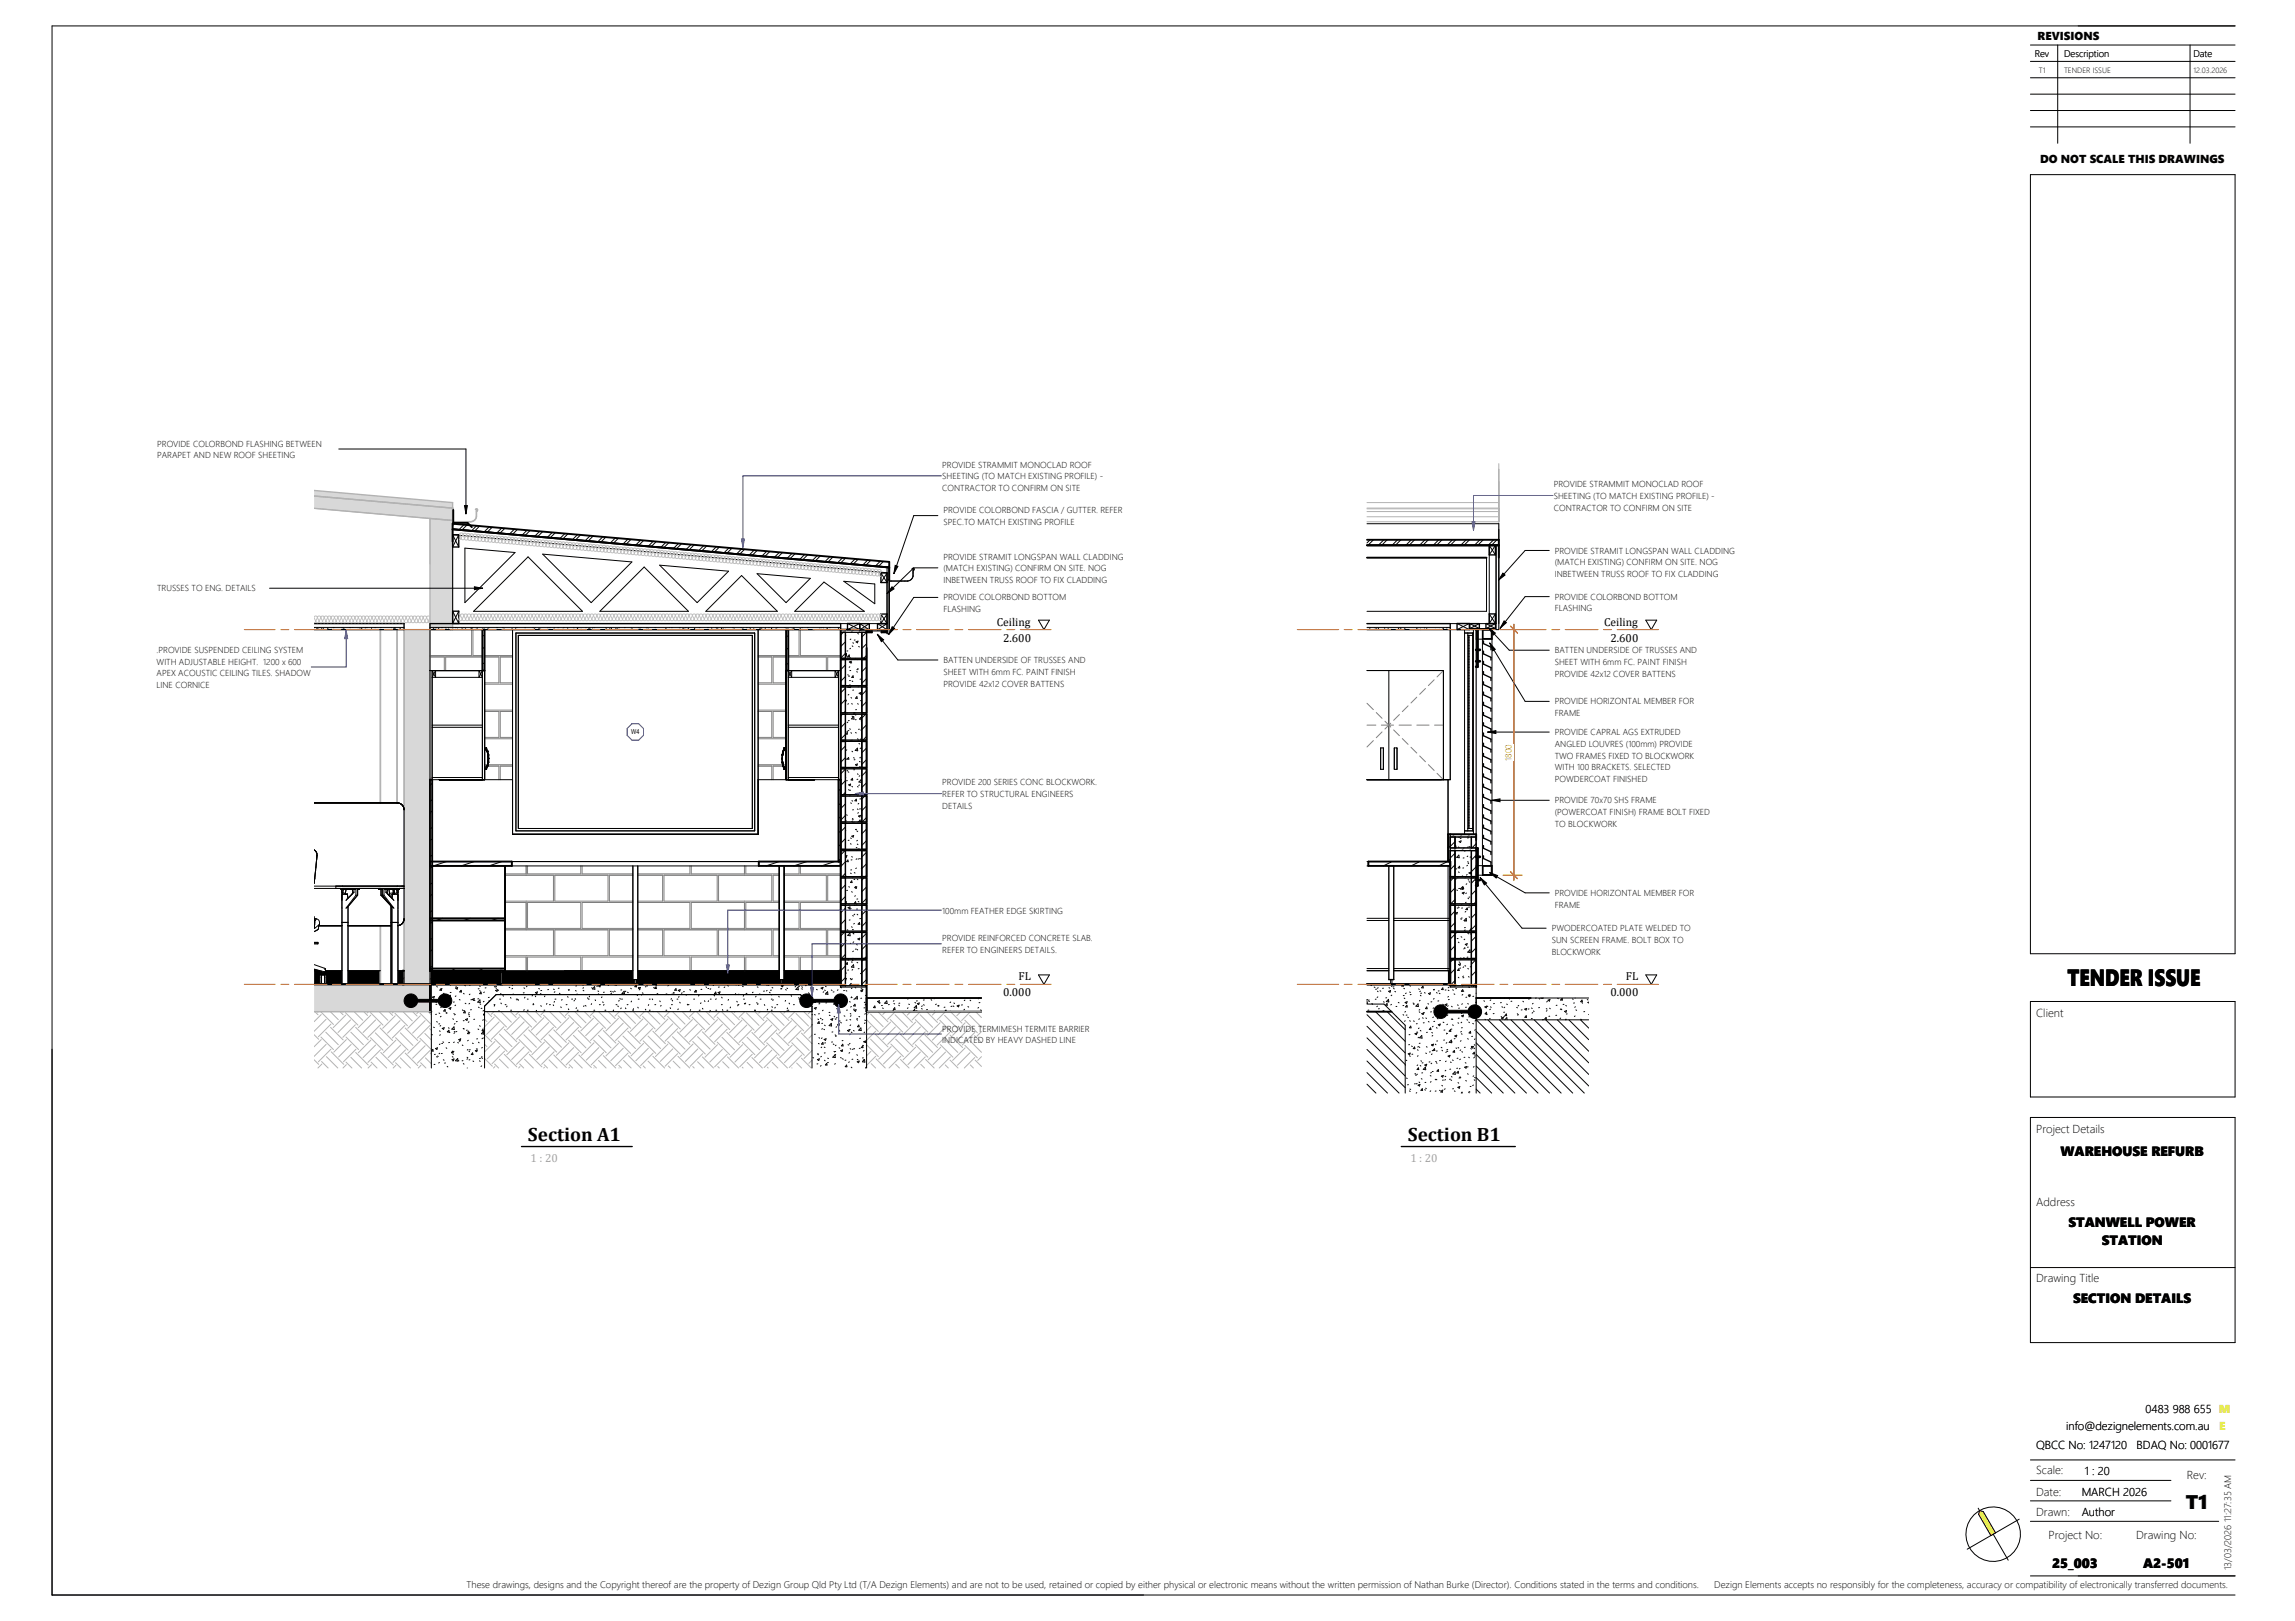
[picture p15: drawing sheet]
<svg xmlns="http://www.w3.org/2000/svg" width="841mm" height="594mm" viewBox="0 0 841 594" stroke-linecap="round" stroke-linejoin="round" font-family="sans-serif">
<defs><g id="words">
<text font-size="8.6" x="757.6" y="361.5">TENDER ISSUE</text>
<text font-size="7.2" x="800.9" y="552.8">T1</text>
<g font-size="7.1">
<text x="193.5" y="418">Section A1</text>
<text x="515.9" y="418">Section B1</text>
</g>
<g font-size="4.9">
<text x="755" y="423.6">WAREHOUSE REFURB</text>
<text x="758" y="449.6">STANWELL POWER</text>
<text x="770.2" y="456.2">STATION</text>
<text x="759.7" y="477.7">SECTION DETAILS</text>
<text x="752" y="574.4">25_003</text>
<text x="785.4" y="574.4">A2-501</text>
</g>
<g font-size="4.2">
<text x="746.7" y="14.8">REVISIONS</text>
<text x="747.6" y="59.6">DO NOT SCALE THIS DRAWINGS</text>
<text x="365.3" y="229.2">Ceiling</text>
<text x="587.8" y="229.2">Ceiling</text>
<text x="367.6" y="235.1">2.600</text>
<text x="590.2" y="235.1">2.600</text>
<text x="373.2" y="359.2">FL</text>
<text x="595.8" y="359.2">FL</text>
<text x="367.6" y="365.1">0.000</text>
<text x="590.2" y="365.1">0.000</text>
<text x="746.1" y="372.7">Client</text>
<text x="746.1" y="415.2">Project Details</text>
<text x="746.1" y="442">Address</text>
<text x="746.1" y="469.9">Drawing Title</text>
<text x="786.3" y="517.7">0483 988 655</text>
<text x="757.2" y="524">info@dezignelements.com.au</text>
<text x="746.1" y="531.1">QBCC No: 1247120</text>
<text x="783" y="531.1">BDAQ No: 0001677</text>
<text x="746.1" y="540.3">Scale:</text>
<text x="764" y="540.4">1 : 20</text>
<text x="801.3" y="541.8">Rev:</text>
<text x="746.1" y="548.1">Date:</text>
<text x="762.8" y="548.1">MARCH 2026</text>
<text x="746.1" y="555.4">Drawn:</text>
<text x="762.8" y="555.4">Author</text>
<text x="750.7" y="564">Project No:</text>
<text x="782.8" y="564">Drawing No:</text>
</g>
<g font-size="4.2" fill="#a3a3a3">
<text x="194.4" y="425.7">1 : 20</text>
<text x="516.8" y="425.7">1 : 20</text>
</g>
<g font-size="4.2" fill="#e2ec2d">
<text x="813.1" y="517.7">M</text>
<text x="813.3" y="524">E</text>
</g>
<g font-size="3.5">
<text x="745.6" y="20.9">Rev</text>
<text x="756.4" y="20.9">Description</text>
<text x="803.8" y="20.9">Date</text>
<text x="817.6" y="575.4" transform="rotate(-90 817.6 575.4)">13/03/2026 11:27:35 AM</text>
<text x="171" y="581.9">These drawings, designs and the Copyright thereof are the property of Dezign Group Qld Pty Ltd (T/A Dezign Elements) and are not to be used, retained or copied by either physical or electronic means without the written permission of Nathan Burke (Director). Conditions stated in the terms and conditions.</text>
<text x="628.2" y="581.9">Dezign Elements accepts no responsibly for the completeness, accuracy or compatibility of electronically transferred documents.</text>
</g>
<g font-size="3.2">
<text x="57.6" y="163.7">PROVIDE COLORBOND FLASHING BETWEEN</text>
<text x="57.6" y="168">PARAPET AND NEW ROOF SHEETING</text>
<text x="345.3" y="171.4">PROVIDE STRAMMIT MONOCLAD ROOF</text>
<text x="345.3" y="175.7">SHEETING (TO MATCH EXISTING PROFILE) -</text>
<text x="345.3" y="180">CONTRACTOR TO CONFIRM ON SITE</text>
<text x="569.4" y="178.6">PROVIDE STRAMMIT MONOCLAD ROOF</text>
<text x="569.4" y="182.9">SHEETING (TO MATCH EXISTING PROFILE) -</text>
<text x="345.7" y="188.1">PROVIDE COLORBOND FASCIA / GUTTER. REFER</text>
<text x="569.4" y="187.2">CONTRACTOR TO CONFIRM ON SITE</text>
<text x="345.7" y="192.4">SPEC.TO MATCH EXISTING PROFILE</text>
<text x="569.8" y="202.8">PROVIDE STRAMIT LONGSPAN WALL CLADDING</text>
<text x="345.7" y="205.1">PROVIDE STRAMIT LONGSPAN WALL CLADDING</text>
<text x="345.7" y="209.4">(MATCH EXISTING) CONFIRM ON SITE. NOG</text>
<text x="569.8" y="207.1">(MATCH EXISTING) CONFIRM ON SITE. NOG</text>
<text x="345.7" y="213.7">INBETWEEN TRUSS ROOF TO FIX CLADDING</text>
<text x="569.8" y="211.4">INBETWEEN TRUSS ROOF TO FIX CLADDING</text>
<text x="57.6" y="216.7">TRUSSES TO ENG. DETAILS</text>
<text x="345.7" y="220">PROVIDE COLORBOND BOTTOM</text>
<text x="569.8" y="219.7">PROVIDE COLORBOND BOTTOM</text>
<text x="345.7" y="224.3">FLASHING</text>
<text x="569.8" y="224">FLASHING</text>
<text x="57.4" y="239.3">.PROVIDE SUSPENDED CEILING SYSTEM</text>
<text x="569.8" y="239.4">BATTEN UNDERSIDE OF TRUSSES AND</text>
<text x="57.4" y="243.6">WITH ADJUSTABLE HEIGHT. 1200 x 600</text>
<text x="345.7" y="243">BATTEN UNDERSIDE OF TRUSSES AND</text>
<text x="569.8" y="243.7">SHEET WITH 6mm FC. PAINT FINISH</text>
<text x="57.4" y="247.9">APEX ACOUSTIC CEILING TILES. SHADOW</text>
<text x="345.7" y="247.3">SHEET WITH 6mm FC. PAINT FINISH</text>
<text x="345.7" y="251.6">PROVIDE 42x12 COVER BATTENS</text>
<text x="569.8" y="248">PROVIDE 42x12 COVER BATTENS</text>
<text x="57.4" y="252.2">LINE CORNICE</text>
<text x="569.8" y="258.1">PROVIDE HORIZONTAL MEMBER FOR</text>
<text x="569.8" y="262.4">FRAME</text>
<text x="569.8" y="269.4">PROVIDE CAPRAL AGS EXTRUDED</text>
<text x="569.8" y="273.7">ANGLED LOUVRES (100mm) PROVIDE</text>
<text x="569.8" y="278">TWO FRAMES FIXED TO BLOCKWORK</text>
<text x="345.3" y="287.8">PROVIDE 200 SERIES CONC BLOCKWORK.</text>
<text x="569.8" y="282.3">WITH 100 BRACKETS. SELECTED</text>
<text x="569.8" y="286.6">POWDERCOAT FINISHED</text>
<text x="345.3" y="292.1">REFER TO STRUCTURAL ENGINEERS</text>
<text x="345.3" y="296.4">DETAILS</text>
<text x="569.8" y="294.4">PROVIDE 70x70 SHS FRAME</text>
<text x="569.8" y="298.7">(POWERCOAT FINISH) FRAME BOLT FIXED</text>
<text x="569.8" y="303">TO BLOCKWORK</text>
<text x="569.8" y="328.3">PROVIDE HORIZONTAL MEMBER FOR</text>
<text x="345.3" y="334.8">100mm FEATHER EDGE SKIRTING</text>
<text x="569.8" y="332.6">FRAME</text>
<text x="568.6" y="341.3">PWODERCOATED PLATE WELDED TO</text>
<text x="345.3" y="345">PROVIDE REINFORCED CONCRETE SLAB.</text>
<text x="568.6" y="345.6">SUN SCREEN FRAME. BOLT BOX TO</text>
<text x="345.3" y="349.3">REFER TO ENGINEERS DETAILS.</text>
<text x="568.6" y="349.9">BLOCKWORK</text>
<text x="345.3" y="378.1">PROVIDE TERMIMESH TERMITE BARRIER</text>
<text x="345.3" y="382.4">INDICATED BY HEAVY DASHED LINE</text>
</g>
<text font-size="3.2" fill="#f00" x="553.9" y="278.8" transform="rotate(-90 553.9 278.8)">1800</text>
<g font-size="2.8">
<text x="747.2" y="26.8">T1</text>
<text x="756.4" y="26.8">TENDER ISSUE</text>
<text x="803.8" y="26.8">12.03.2026</text>
</g>
<text font-size="2.5" x="231.3" y="269.1">W4</text>
</g></defs>
<g fill="#d8d8d8">
<path d="M148.1 230.7h9.5v130h-9.5z"/>
<path d="M115.1 360.7h42.5v5.5h-4.6a2.5 2.5 0 0 0-3.8-1.6 2.5 2.5 0 0 0 0 4.2 2.5 2.5 0 0 0 3.8-1.6h4.6v3.5h-42.5z"/>
</g>
<g fill="#fff">
<path d="M308.1 351.2v.5h9.5v-.5zM308.1 341.2v.5h9.5v-.5zM308.1 331.2v.5h9.5v-.5zM308.1 321.2v.5h9.5v-.5zM308.1 311.2v.5h9.5v-.5zM308.1 301.2v.5h9.5v-.5zM308.1 291.2v.5h9.5v-.5zM308.1 281.2v.5h9.5v-.5zM308.1 271.2v.5h9.5v-.5zM308.1 261.2v.5h9.5v-.5zM308.1 251.2v.5h9.5v-.5zM308.1 241.2v.5h9.5v-.5zM308.1 230.7v1h9.5v-1z"/>
<path d="M185.1 317.3v38.4h46.8v-38.4zM287.4 317.3v38.4h20.7v-38.4zM233.7 317.3v38.4h51.9v-38.4zM177.6 230.7v43.9h.7l-.2-.4 .2-.1a9.3 9.3 0 0 1 0 7.8l-.2-.1 .2-.5h-.7v4.4h10.2v-55zM277.8 230.7v55h10.3v-4.4h-.7l.1 .5-.2 .1a9.3 9.3 0 0 1 0-7.8l.2 .1-.1 .4h.7v-43.9zM287.2 275a7.8 7.8 0 0 0 .2 6h.7v-6.1zM177.6 274.9v6.1h.8l.5-2.2-.1-1.9-.4-2zM157.6 230.7v15h19.2v-15zM288.9 230.7v15h19.2v-15z"/>
<path d="M157.6 367.2v3.5h.5v-3.5zM157.6 360.7v5.5h.5v-5.5zM308.1 361.2v.5h9.5v-.5z"/>
</g>
<g fill="#d8d8d8">
<path d="M157.6 190l8.3 .7v40h-8.3z"/>
<path d="M115.1 181.8l50.8 4.4v4.5l-50.8-4.4z"/>
<path d="M174.4 186.5l-.2 .2 .4-.2 .4 .2-.2 .5 .2-.5zM165.9 186.6v4.3l.2 .3 6.9-.1 .9-.5 .6-.8 .3-2.6-.4 2.6-.9 1.1-1 .2h-6.4l-.2-.2zM165.9 186.2l.1 .2z"/>
</g>
<g fill="#fff">
<path d="M317.6 365.7h42.1v5h-42.1z"/>
<path d="M115.1 229.9h33v.8h-33z"/>
<path d="M157.6 229.9h150.5v.8h-150.5z"/>
<path d="M157.6 315.7v1.6h30v-1.6zM278.1 315.7v1.6h30v-1.6z"/>
</g>
<path d="M115.1 179.7l50.8 4.5v2l-50.8-4.4z" fill="#d8d8d8"/>
<path d="M118.6 356.3l.3 1.9 .1-.9 .8 .1v3.2h5.5v-4.9h-6v.6zM145.8 355.7v4.9h1.8v-4.9zM127.5 355.7v4.9h11.8v-4.9zM118.9 359.8l.1 .8zM117.7 359.8l.1 .8zM115.1 355.7v4.9h1.8v-3.2l.8-.1 .1 .9 .3-1.9-.2-.3-1-.3z" fill="#000"/>
<g fill="#fff">
<path d="M147.6 355.7h.5v5h-.5z"/>
<path d="M157.6 336.5h27.5v.8h-27.5z"/>
<path d="M157.6 354.9h27.5v.8h-27.5z"/>
<path d="M183.3 355.7h.8v5h-.8z"/>
<path d="M176.8 230.7h.8v15h-.8z"/>
<path d="M288.1 230.7h.8v15h-.8z"/>
<path d="M307.3 285.7h.8v30h-.8z"/>
<path d="M157.6 285.7h.8v70h-.8z"/>
<path d="M157.6 355.7h.5v5h-.5z"/>
<path d="M307.6 355.7h.5v5h-.5z"/>
</g>
<path d="M158.1 355.7v4.9h25.2v-4.9zM287.4 355.7v3.3h-.7v1.6h20.9v-4.9zM233.7 355.7v3.3h-.6v1.6h53.1v-1.6h-.6v-3.3zM184.1 355.7v4.9h48.5v-1.6h-.7v-3.3z" fill="#000"/>
<g fill="#fff">
<path d="M165.9 191.9l160 14v1.9l-160-14z"/>
<path d="M165.9 193.8l160 14.1z"/>
<path d="M308.1 351.7h1.7v9.5h-1.7z"/>
<path d="M315.8 351.7h1.8v9.5h-1.8z"/>
<path d="M309.8 351.7h6v9.5h-6z"/>
<path d="M308.1 341.7h1.7v9.5h-1.7z"/>
<path d="M315.8 341.7h1.8v9.5h-1.8z"/>
<path d="M309.8 341.7h6v9.5h-6z"/>
<path d="M308.1 331.7h1.7v9.5h-1.7z"/>
<path d="M315.8 331.7h1.8v9.5h-1.8z"/>
<path d="M309.8 331.7h6v9.5h-6z"/>
<path d="M308.1 321.7h1.7v9.5h-1.7z"/>
<path d="M315.8 321.7h1.8v9.5h-1.8z"/>
<path d="M309.8 321.7h6v9.5h-6z"/>
<path d="M308.1 311.7h1.7v9.5h-1.7z"/>
<path d="M315.8 311.7h1.8v9.5h-1.8z"/>
<path d="M309.8 311.7h6v9.5h-6z"/>
<path d="M308.1 301.7h1.7v9.5h-1.7z"/>
<path d="M315.8 301.7h1.8v9.5h-1.8z"/>
<path d="M309.8 301.7h6v9.5h-6z"/>
<path d="M308.1 291.7h1.7v9.5h-1.7z"/>
<path d="M315.8 291.7h1.8v9.5h-1.8z"/>
<path d="M309.8 291.7h6v9.5h-6z"/>
<path d="M308.1 281.7h1.7v9.5h-1.7z"/>
<path d="M315.8 281.7h1.8v9.5h-1.8z"/>
<path d="M309.8 281.7h6v9.5h-6z"/>
<path d="M308.1 271.7h1.7v9.5h-1.7z"/>
<path d="M315.8 271.7h1.8v9.5h-1.8z"/>
<path d="M309.8 271.7h6v9.5h-6z"/>
<path d="M308.1 261.7h1.7v9.5h-1.7z"/>
<path d="M315.8 261.7h1.8v9.5h-1.8z"/>
<path d="M309.8 261.7h6v9.5h-6z"/>
<path d="M308.1 251.7h1.7v9.5h-1.7z"/>
<path d="M315.8 251.7h1.8v9.5h-1.8z"/>
<path d="M309.8 251.7h6v9.5h-6z"/>
<path d="M308.1 241.7h1.7v9.5h-1.7z"/>
<path d="M315.8 241.7h1.8v9.5h-1.8z"/>
<path d="M309.8 241.7h6v9.5h-6z"/>
<path d="M308.1 231.7h1.7v9.5h-1.7z"/>
<path d="M315.8 231.7h1.8v9.5h-1.8z"/>
<path d="M309.8 231.7h6v9.5h-6z"/>
<path d="M158.1 360.7h150v1h9.5v29.7h-20v-22.7l-.3-.2 .7-1.3h7.6a2.5 2.5 0 0 0 3.9 1.6 2.5 2.5 0 0 0 0-4.2 2.5 2.5 0 0 0-3.9 1.6h-7.6a2.48 2.48 0 0 0-4.2-1.2l-.5-.5h-111.5l-4.2 4.2v22.7h-19.5v-24.2h2.5a2.5 2.5 0 0 0 3.9 1.6 2.5 2.5 0 0 0 0-4.2 2.5 2.5 0 0 0-3.9 1.6h-2.5z"/>
<path d="M177.6 368.7l4.2-4.2h111.5l.5 .5a2.48 2.48 0 0 0 0 3.5 2.48 2.48 0 0 0 3.5 0l.3 .2v2h-120z"/>
<path d="M334.4 208.3l-.2 .2 .6-.2 .1 .6 .1-.4zM325.9 208.3v4.4l.2 .2h6.9l.9-.5 .6-.8 .3-2.7-.2 .3-.2 2.4-.9 1-1 .3h-6.4l-.2-.2zM325.9 207.9l.1 .2z"/>
<path d="M177.6 370.7v20.7h120v-20.7zM317.6 370.7v20.7h42.1v-20.7zM115.1 370.7v20.7h43v-20.7z"/>
</g>
<path d="M149 364.8a2.5 2.5 0 0 1 4 1.4h7.6a2.5 2.5 0 0 1 3.9-1.6 2.5 2.5 0 0 1 0 4.2 2.5 2.5 0 0 1-3.9-1.6h-7.6a2.5 2.5 0 0 1-3.7 1.6 2.5 2.5 0 0 1-.3-4zM294 364.8a2.5 2.5 0 0 1 4 1.4h7.6a2.5 2.5 0 0 1 3.9-1.6 2.5 2.5 0 0 1 0 4.2 2.5 2.5 0 0 1-3.9-1.6h-7.6a2.5 2.5 0 0 1-3.7 1.6 2.5 2.5 0 0 1-.3-4z" fill="#000"/>
<g fill="none" stroke="#828282" stroke-width=".37">
<path d="M310 230.7l-1 1M312.9 230.7l-1 1M315.7 230.7l-1 1M317.6 231.7h-.1M309.3 251.2l-.5 .5M310.8 241.2l-.5 .5M312.2 251.2l-.5 .5M313.7 241.2l-.5 .5M315 251.2l-.5 .5M316.5 241.2l-.5 .5M317.6 251.5l-.3 .2M309.1 271.2l-.5 .5"/>
<path d="M310.6 261.2l-.5 .5M312 271.2l-.5 .5M313.5 261.2l-.5 .5M314.8 271.2l-.5 .5M316.3 261.2l-.5 .5M317.6 271.3l-.5 .4M308.9 291.2l-.5 .5M310.4 281.2l-.5 .5M311.8 291.2l-.5 .5M313.3 281.2l-.5 .5M314.6 291.2l-.5 .5M316.1 281.2l-.5 .5"/>
<path d="M317.4 291.2l-.5 .5M308.7 311.2l-.5 .5M310.2 301.2l-.5 .5M311.6 311.2l-.5 .5M313.1 301.2l-.5 .5M314.4 311.2l-.5 .5M315.9 301.2l-.5 .5M317.2 311.2l-.5 .5M308.5 331.2l-.4 .5M310 321.2l-.5 .5M311.4 331.2l-.5 .5M312.9 321.2l-.5 .5"/>
<path d="M314.2 331.2l-.5 .5M315.7 321.2l-.5 .5M317 331.2l-.5 .5M308.3 351.2l-.2 .3M309.8 341.2l-.5 .5M311.2 351.2l-.5 .5M312.7 341.2l-.5 .5M314 351.2l-.5 .5M315.5 341.2l-.5 .5M316.8 351.2l-.5 .5"/>
</g>
<g fill="none" stroke="#808080" stroke-width=".37">
<path d="M172.8 230.7v9.5h-15.2M173.3 230.7v9.5h3.5M292.8 230.7v9.5h-3.9M293.3 230.7v9.5h14.8M157.6 240.7h5.2v5M176.8 240.7h-13.5v5M177.6 240.7h5.2v9.5h-5.2M177.6 240.2h10.2M177.6 250.7h10.2M187.8 240.7h-4.5v9.5h4.5M277.8 240.7h5v9.5h-5M277.8 240.2h10.3"/>
<path d="M277.8 250.7h10.3M288.1 240.7h-4.8v9.5h4.8M288.9 240.7h13.9v5M308.1 240.7h-4.8v5M177.6 260.7h5.2v9.5h-5.2M177.6 260.2h10.2M177.6 270.7h10.2M187.8 260.7h-4.5v9.5h4.5M277.8 260.7h5v9.5h-5M277.8 260.2h10.3M277.8 270.7h10.3M288.1 260.7h-4.8v9.5h4.8"/>
<path d="M177.6 280.7h.9M177.6 280.2h1M178.8 280.7h4v5M178.9 280.2h8.9M187.8 280.7h-4.5v5M277.8 280.7h5v5M277.8 280.2h8.9M286.9 280.7h-3.6v5M287 280.2h1.1M287.1 280.7h1M192.8 317.3v2.9h-7.7M193.3 317.3v2.9h19.5v-2.9"/>
<path d="M213.3 317.3v2.9h18.6M252.8 317.3v2.9h-19.1M253.3 317.3v2.9h19.5v-2.9M273.3 317.3v2.9h12.3M292.8 317.3v2.9h-5.4M293.3 317.3v2.9h14.8M185.1 330.7h7.7v9.5h-7.7M185.1 320.7h17.7v9.5h-17.7M193.3 330.7h19.5v9.5h-19.5zM203.3 320.7h19.5v9.5h-19.5zM231.9 320.7h-8.6v9.5h8.6M231.9 330.7h-18.6v9.5h18.6"/>
<path d="M233.7 320.7h9.1v9.5h-9.1M233.7 330.7h19.1v9.5h-19.1M243.3 320.7h19.5v9.5h-19.5zM253.3 330.7h19.5v9.5h-19.5zM263.3 320.7h19.5v9.5h-19.5zM285.6 320.7h-2.3v9.5h2.3M285.6 330.7h-12.3v9.5h12.3M287.4 320.7h15.4v9.5h-15.4M287.4 330.7h5.4v9.5h-5.4M308.1 320.7h-4.8v9.5h4.8M308.1 330.7h-14.8v9.5h14.8M185.1 350.7h7.7v5"/>
<path d="M185.1 340.7h17.7v9.5h-17.7M193.3 355.7v-5h19.5v5M203.3 340.7h19.5v9.5h-19.5zM231.9 340.7h-8.6v9.5h8.6M231.9 350.7h-18.6v5M233.7 340.7h9.1v9.5h-9.1M233.7 350.7h19.1v5M243.3 340.7h19.5v9.5h-19.5zM253.3 355.7v-5h19.5v5M263.3 340.7h19.5v9.5h-19.5zM285.6 340.7h-2.3v9.5h2.3M285.6 350.7h-12.3v5"/>
<path d="M287.4 340.7h15.4v9.5h-15.4M287.4 350.7h5.4v5M308.1 340.7h-4.8v9.5h4.8M308.1 350.7h-14.8v5"/>
</g>
<g fill="none" stroke="#070707" stroke-width=".37">
<path d="M115.1 230h.2M116.2 230.1l-.1 .3M116.4 230l.2 .3M117 230h.4M117.8 230.3l.2 .3M118.5 230.3l-.2 .3M120.1 230.2l.1 .3M121.4 230.6l.1 .1M122.1 230h.3M125.2 230h.3M125.7 229.9l-.1 .2M126 230.3l.1 .3"/>
<path d="M128.2 230h.3M129.3 229.9v.1M131.2 230.6l-.1 .1M131.9 230.4l.2 .3M132.6 230.2l-.2 .3M134 229.9l-.2 .2M134.3 230h.3M135.6 230.6v.1M136.3 230l-.2 .3M137.3 230h.4M139.4 230h.3M139.4 230.6v.1"/>
<path d="M143.3 229.9l.1 .1M144.5 230l-.2 .3M144.5 230h.3M144.6 230.1l.2 .3M146.7 230.2l-.1 .2M147.5 230h.3M158.7 230.2l.2 .3M159.5 230.5l-.2 .2M159.7 230h.3M160.1 230.5l.1 .2M160.8 230.1l-.1 .3M161.7 230h.4"/>
<path d="M162.1 229.9v.1M163.3 229.9l.1 .3M164.5 229.9l-.2 .2M166.8 230h.3M167.6 230.5l-.1 .2M169.2 230l.2 .3M169.9 230h.3M169.9 230.6v.1M170.6 230.4l.2 .3M172.7 229.9l-.2 .3M172.9 230.2l.1 .3M172.9 230h.3"/>
<path d="M174.2 230.6l.1 .1M175 230l-.2 .3M178.1 230.7h.1M178.8 230.3l.1 .3M179 230h.3M182.1 230h.3M184.1 230h.3M184.7 230.4l.2 .3M187.7 230.3l-.2 .3M188.4 230.7h.1M189.1 230l-.2 .3M189.2 230h.3"/>
<path d="M192.2 230h.4M195.3 230h.3M195.9 230.4l-.2 .3M196.1 229.9l.1 .1M197.4 230.1l.2 .3M198.1 230.5l-.1 .2M200.8 229.9l-.1 .2M201.4 230h.3M203.2 229.9l-.2 .3M204.4 230h.3M206.3 230.5l-.1 .2M206.4 230h.4"/>
<path d="M207.9 229.9l.2 .3M208.6 230.7h.1M210.2 229.9l.1 .2M211.5 230h.3M211.5 230.2l.2 .3M212.9 230.6l.1 .1M214.6 230h.3M215.9 230.2l-.2 .3M216.1 229.9l.1 .3M217.2 229.9l-.1 .2M217.6 230h.3M222 230l.2 .3"/>
<path d="M222.7 230.6v.1M223.4 230.4l.2 .3M223.7 230h.3M224.1 230.2l-.2 .3M225.7 230.2l.1 .3M226.4 230.4l-.2 .3M226.8 230h.3M227 230.6l.1 .1M228.8 230h.3M229 229.9h.1M231.3 229.9l-.1 .2M231.6 230.3l.1 .3"/>
<path d="M233.9 230h.3M234.6 230.4l-.2 .3M234.9 229.9v.1M236.8 230.6l-.1 .1M236.9 230h.3M237.5 230.4l.2 .3M240 230h.3M241.2 230.7h.1M244.1 230.1l-.1 .3M245.4 229.9v.1M246.1 230h.3M248.9 229.9l.1 .2"/>
<path d="M249.1 230h.3M250.2 230.1l.2 .3M250.9 230.5l-.1 .2M251.1 230h.4M252.3 230.1l-.1 .3M254.6 230.3l-.2 .2M256.2 230h.4M259.3 230h.3M259.5 229.9h.1M260.7 230l.2 .3M262.3 230h.3M262.8 230.3l-.2 .3"/>
<path d="M263 229.9l.1 .2M264.3 230.2l.2 .3M265.1 230.4l-.2 .3M265.7 230.6l.1 .1M268.4 230h.3M268.9 229.9l.1 .3M271.5 230h.3M272.4 230l-.2 .2M273.5 230h.3M274.8 230l.2 .3M276.2 230.4l.2 .3M278.5 230.3l.1 .3"/>
<path d="M278.6 230h.3M279.2 230.4l-.2 .3M279.8 230.6l.1 .1M280.6 230l-.2 .3M281.6 230h.4M282.8 230.1l-.1 .3M284.4 230.4l.1 .2M284.7 230h.3M287.6 229.9l.1 .1M290.3 230.5l.1 .2M290.8 230h.3M291 230.2l-.2 .3"/>
<path d="M293.3 230.3l-.2 .3M293.8 230h.3M294 230.7h.1M295.8 230h.4M300.5 229.9l-.1 .2M300.9 230h.4M301.7 229.9l.1 .2M303 230.2l.2 .2M304 230h.3M306 230.6l-.1 .1M307 230h.4M307.4 230.2l-.2 .3"/>
<path d="M309.8 239.8l.3-.4 .2 1-.5-.1M309.8 232.5v.5M310.7 238.5l-.3 .1M311.2 240l.1 .6h-.6zM311.7 237.6l-.3 .2M311.8 234.2l-.3 .2M312.3 236.7l.2 .2M312.5 235.5l.3 .2M313.4 234.5l-.4 .1M313.7 235.2l.7-.3-.2 .7zM314.3 232.1l.3 .2M314.7 236.9l.2 .2"/>
<path d="M309.9 256.5l.3 .1M310.1 256.9h-.3M310.5 240.7l.3 .2M310.7 247.2l.2 .2M310.8 251.7l.8 .3v-.3M310.9 257.9l-.2 .2M311.1 254.5l-.3 .2M311.2 251.1l-.2 .1M311.2 242.6l.7-.3-.2 .6zM311.3 251.2l.2-.2v.2M311.3 247.7l-.3 .2M311.4 244.3l-.2 .2"/>
<path d="M311.6 240.9l-.3 .2M311.6 249.4h-.3M311.8 245.7h-.4M311.8 255.6l.3 .2M311.9 242.7l.2 .3M312.1 257.8l.3 .2M312.3 249.5l.2 .3M312.6 247.6l.1 .7-.6-.1zM312.8 252.9h-.3M313.9 246.1l.3 .2M314 255.3l.1 .6h-.6zM314.2 241.7h-.1"/>
<path d="M314.3 257.8l.2 .3M314.3 245l.2 .2M314.3 245.4h-.3M314.8 254l.7-.2-.2 .6zM315.4 256.7l.2 .2M315.5 248.9h-.4M315.8 257.4h.1M309.9 268.8l.7-.3-.2 .6zM310.2 278.1l-.3 .3M310.3 274.8l-.2 .2M310.6 268l-.3 .2M310.7 264.6l-.3 .2"/>
<path d="M311 277.6l.1 .6h-.6zM311.1 267.7l-.4 .1M311.2 264l-.3 .1M311.4 267.1l.2 .1M311.8 268.5l.3 .2M312.2 275.3l.2 .2M312.2 262.4l.3 .2M312.3 271.2h-.1M312.8 277.6l.3 .2M312.8 261.7h.1M312.8 262.6l.2 .9-1-.1zM312.8 261.2h.2"/>
<path d="M313.3 278.4h-.3M313.3 261.9l.3 .1M313.5 268.4l.3 .2M313.7 263.7h-.3M313.9 260l-.4 .1M314.2 274.2l.1 .9-.9-.1zM314.2 270.7l.3 .2M314.8 272.4l.2 .2M314.9 279l.3 .2M314.9 267.2h-.3M315.3 277.5l-.2 .2M315.4 262.9l.1 .7-.6-.1z"/>
<path d="M315.4 274.1l-.2 .2M315.6 270.7l-.3 .2M315.7 267.3l-.3 .3M315.8 274.4h-.1M315.8 278.1h-.3M315.8 260.7l-.1 .1M315.8 264l-.2 .2M309.8 288.3h.1M309.8 281.7h.1M309.9 284.9l-.1 .1M310.2 298.6l.3 .2M310.5 286.1h-.3"/>
<path d="M310.6 282.4h-.3M310.8 282.8l.2 .2M310.9 289.4l.3 .1M311 287.6l.7-.3-.2 .6zM311.7 289.6h-.3M311.7 294.2l.3 .2M312.2 288.1l.2 .3M312.2 293.4l.3 .2M312.3 299.9l.3 .2M312.4 285.2l.1 .6h-.6zM312.8 296.7l-.4 .1M313.2 282.1h-.3"/>
<path d="M313.5 280.2l.7-.2-.2 .6zM313.8 292.9l.1 .6-.6-.1zM314.2 296.4l.2 .3M314.2 288.2l.3 .2M314.2 283.6l.3 .2M314.4 285.6h-.4M314.6 297.8l-.3 .2M314.6 299.1l.7-.3-.2 .6zM314.7 294.4l-.3 .2M314.8 291l-.2 .2M315 287.6l-.3 .2M315.1 284.3l-.3 .2"/>
<path d="M315.2 280.9l-.3 .2M315.3 296.4h-.3M315.4 292.7l-.3 .1M315.5 285.7l.1 1-.9-.1zM315.6 298.8l.2 .1M309.8 313.7l.6-.2-.2 .6-.4-.2M309.8 314.5h.1M310 304.4h-.2M310.1 300.7l-.3 .1M310.7 315.1l.1 .7-.6-.1zM311.1 307.9l-.3 .1M311.6 309.2l.3 .1"/>
<path d="M311.7 319.9l.2 .3M311.7 307.1l.3 .2M312.1 318.8h-.4M312.1 313.9l.3 .2M312.1 306.4l.7-.3-.2 .7zM312.1 301l.3 .2M312.2 315.1h-.3M312.6 300.4h-.3M313.1 319.8l.2 .1M313.6 304l.3 .2M313.8 310.5l.3 .2M313.8 303.9h-.3"/>
<path d="M313.8 318.1l-.2 .2M314 314.7l-.3 .2M314.2 309.3l.2 .2M314.2 307.9l-.3 .2M314.3 304.6l-.2 .2M314.5 301.2h-.1M314.8 314.7l-.4 .1M314.9 311.1h-.3M315 314.6l.3 .1M315.2 300.5l.1 .6h-.6zM315.8 317.8v.1M315.8 318.3h-.2"/>
<path d="M309.8 330.6l.3-.2 .1 .8M309.8 320.9l.3 .2M310.6 326.3h-.3M310.8 332.6l.7-.3-.2 .7zM311 324.9l.3 .2M311.5 337.1h-.3M311.7 333.4l-.4 .1M311.7 332.8l.2 .2M312 339.6l.3 .2M312.1 326.7l.2 .3M312.1 322.8l.1 .6h-.6zM312.5 335.5l.2 .2"/>
<path d="M313.1 338.4l-.3 .2M313.2 331.7l-.1 .1M313.2 335l-.2 .2M313.2 325.2l.8-.2-.3 .6zM313.3 322.3h-.4M313.5 328.2l-.3 .2M313.5 330.4l.1 .7-.6-.1zM313.6 324.8l-.3 .2M314.1 335l.2 .2M314.1 322.2l.3 .2M314.2 333.1h-.3M314.3 329.4l-.3 .1"/>
<path d="M314.5 330.3l.3 .2M314.9 338.1l.2 .6h-.6zM315.2 321.1l.1 .1M315.4 336.6h-.4M309.8 358.7l.3-.2-.3 .6M309.9 356.4l.3 .2M310 344.6h-.2M310.5 352.7l.1 .7-.6-.1zM310.5 340.7l.3 .2M311 355.5h-.4M311.1 351.8h-.3M311.4 341.9l.1 1-.9-.1z"/>
<path d="M311.6 358.5l.2 .2M311.6 345.7l.3 .2M312 352.5l.3 .2M312.1 359h-.3M312.3 351.7h.1M312.4 358.7l-.3 .2M312.5 351.2h.1M312.5 355.3l-.3 .2M312.6 351.9l-.3 .2M312.6 342.1l.3 .1M312.7 340.6h-.3M312.7 348.5l-.2 .2"/>
<path d="M312.8 353.5l.1 1-.9-.2zM312.9 345.1l-.3 .2M313 341.8l-.3 .2M313.8 347.8h-.4M313.9 346.1l.3 .2M314 352.6l.3 .2M314.1 347.9l.2 .2M314.4 344.1l.7-.3-.2 .6zM314.8 354.9l-.3 .1M315.3 356.7l.3 .1M157.6 365.9l.2 .1M158 366l.2 .2"/>
<path d="M158.1 379l.1 .1M158.5 379.2h-.4M158.5 365.4l.7-.3-.2 .6zM158.9 376.4l.3 .2M159 360.8l-.3 .1M159.6 360.7l.1 .1M159.7 367.2l.2 .1M160 371.7h-.4M160 374.3l.3 .3M160 361.5l.3 .2M160.1 368h-.4M160.9 371.2l.3 .2"/>
<path d="M161 377.7l.3 .2M161.1 375.2h-.3M161.4 379.2l-.3 .2M161.5 375.8l-.3 .2M161.6 372.4l-.2 .2M161.7 362.3l.1 .6-.6-.1zM161.8 369l-.3 .2M162 362.3l-.3 .2M162.1 376.9l.7-.3-.2 .6zM162.8 364h-.4M163.1 369.9l.1 .6h-.6zM163.5 371.1l.3 .2"/>
<path d="M163.8 371.2h-.3M163.9 377.9l.2 .2M164.3 376.6l.3 .2M164.5 377.5l.1 .7-.6-.1zM164.5 369.5l.7-.3-.2 .6zM164.8 364.9l.2-.2 .1 .5M164.9 360.8l.3 .2M164.9 378.3l-.4 .1M165.3 363.7h-.3M165.9 373.3l.3 .2M166.3 371.4l.3 .2M166.4 376.3l.1 1-.9-.2z"/>
<path d="M166.5 378l.2 .2M166.5 367.2h-.4M166.6 378.5l-.3 .2M166.7 375.1l-.2 .2M166.9 371.7l-.3 .2M167 368.3l-.3 .2M167 362.1l.7-.2-.2 .6zM167.1 364.9l-.3 .2M167.2 361.6l-.2 .2M167.4 378h-.3M167.5 374.3l-.3 .1M168.3 366.3l.3 .1"/>
<path d="M169 362.9l.1 .6h-.6zM169.1 363.2h-.3M169.4 370.1l.3 .2M169.7 376.8l.3 .2M169.8 376.9l.3 .2M169.8 364l.3 .2M170.1 374h-.3M170.2 370.3l-.3 .1M170.3 361.1l.3 .1M170.4 370.5l.1 .7-.6-.1zM170.5 367.6l.2 .2M170.6 373.6l.7-.3-.2 .6z"/>
<path d="M171.3 377.5h-.4M171.7 371.7l.3 .1M171.7 377.8l-.2 .2M171.8 378.2l.1 .6h-.6zM171.9 374.4l-.3 .2M171.9 372.3l.2 .2M171.9 378.2l.3 .2M172 371l-.3 .3M172.1 367.7l-.3 .2M172.2 364.3l-.2 .2M172.4 360.9l-.3 .2M172.8 370h-.4"/>
<path d="M172.9 366.3l-.3 .1M173.1 366.2l.7-.3-.2 .7zM173.7 366.5l.3 .2M173.9 373.5h-.3M175.2 377.1l.2 .2M175.4 369l.2 .3M175.4 366h-.3M175.6 362.3l-.4 .1M175.7 361.3l.3 .2M175.7 375.8l.3 .3M175.8 363l.2 .2M175.9 366.4l.1 1-.9-.2z"/>
<path d="M175.9 367.9l.3 .1M176.2 363.5l.2 .7-.6-.1zM176.6 369.5h-.3M176.7 377.7l.7-.3-.2 .6zM177 377.1l-.3 .2M177.1 373.7l-.2 .2M177.1 371.9l.3 .2M177.2 378l.1 .9-.9-.1zM177.3 370.3l-.3 .2M177.3 378.4l.3 .2M177.4 366.9l-.3 .2M177.5 363.5l-.3 .2"/>
<path d="M177.6 371.3l-.4 .5h.4M177.6 376.7h-.3M178.1 362h-.3M179.2 366.7l.2 .2M179.3 365.5h-.4M181.1 361.5l.3 .2M181.6 362.9l.7-.2-.2 .6zM181.7 362l.2 .2M182 361.5h-.4M182.7 362.8l-.2 .2M183.3 364.5l.2-.3 .1 .3M186.6 361.8l.2 .1"/>
<path d="M187.6 361l.3 .2M187.9 362.2l-.3 .2M188.2 364.3h-.3M192 362l.3 .2M192.1 363.8h-.3M193.1 361.4l-.2 .2M196.2 363.8l.7-.3-.2 .6zM197.4 362.2l.3 .2M198.2 364.1l-.2 .2M198.3 360.7l-.2 .2M198.5 362.9l-.3 .1M201 362.6l-.3 .1"/>
<path d="M202.8 362.4l.3 .2M203.4 363.4l-.3 .2M204.9 362.1h-.3M205 364l.2 .2M205.1 360.7h.2M206.4 360.7h.7M208.3 362.7l.2 .2M208.6 362.6l-.2 .3M210.9 362.9l.3 .3M211.1 364.5l.4-.2v.2M211.3 361.3h-.3M213.7 362.9l.3 .2"/>
<path d="M213.9 361.9l-.3 .2M213.9 360.9l-.4 .1M215 364.4l-.3 .1M216.8 361.9l.3 .3M217.9 361.5l.1 1-.9-.1zM219 361.3l-.3 .2M219.1 363.1l.3 .2M219.3 364.2l.2 .2M219.3 361.3l.8-.3-.3 .6zM221.4 363.6h-.3M222.8 360.9l.2 .2M224 363.2l-.3 .1"/>
<path d="M224 360.7h.1M224.1 363.9l-.2 .2M224.5 363.4l.3 .1M225.2 363.1l.2 .3M225.5 360.7l-.1 .2 .6 .1-.1-.3M227.8 362.7l-.3 .1M228.7 363.2l.1 1-.9-.1zM229.4 363.2l-.3 .2M230 363.6l.2 .2M231.1 362.1l.3 .3M233.1 361l.2 .6h-.7zM233.9 362.1l.8-.3-.3 .6z"/>
<path d="M234.3 361.9h-.4M234.5 362.5l-.3 .2M235.4 363.8l.3 .2M236.8 361.6h-.3M237 361.1l.3 .2M239.8 361.8l-.3 .2M240.4 361.6l.1 .7-.6-.1zM240.6 361.1h-.3M240.8 364l.3 .2M244.4 364.2l-.3 .1M244.9 364.4l-.1 .1M245 361.1l-.3 .2"/>
<path d="M246.2 364.3l.3 .2M246.8 363.6l.3 .3M246.9 363.9h-.3M247.7 362.3l.1 .6-.6-.1zM248.5 362.9l.8-.3-.3 .7zM250 363.8l-.3 .2M250.8 363.4h-.4M252.8 362.6l.2 .3M255 362.9l.1 .6h-.6zM255.3 363l-.3 .2M255.8 360.7l.3 .2M257.2 362.5l-.3 .1"/>
<path d="M258.7 361.6l.2 .2M259.7 362.2h-.3M260.5 362.3l-.3 .2M261.2 360.9l.3 .2M262.3 363.5l.1 .7-.6-.1zM263.1 363.7l.8-.2-.3 .6zM263.6 361.7h-.3M264.7 360.7l.2 .1M265.6 361.7l-.3 .2M266.7 361.2l.2 .1M269.3 364.5l.3-.3v.3M270 360.8l-.3 .1"/>
<path d="M270.8 364.3l-.3 .2M270.9 360.9l-.3 .2M272.1 360.7h.1M272.1 361.4l.3 .2M273.7 364l-.3 .1M276 363.6l-.3 .2M277.5 361.6l.3 .2M277.9 364.5l.6-.2-.1 .2M280.1 363.2h-.3M281 360.7l-.2 .2 .9 .1v-.3M281.1 362.9l-.3 .2M282 363.6l.2 .2"/>
<path d="M282.7 362.8l-.4 .1M282.9 361.9l.3 .1M286.2 360.7l.3 .2M286.3 361.3l.7-.3-.2 .6zM286.4 362.2l-.3 .2M286.5 362.3l-.3 .1M287.9 362.6l.2 .2M288.3 362.1l.3 .2M291.6 361.4l-.3 .2M291.6 360.9l.3 .2M292.4 361.7l.1 1-.9-.1zM292.9 361.5h-.3"/>
<path d="M293.8 362.3l.3 .2M293.8 361.6l.3 .2M295.5 361.1l-.3 .1M296.3 363.8l.2 .2M296.6 364.2l-.2 .2M296.7 360.8l-.2 .2M297.1 361.2l.2 .2M297.6 375.5h.1M297.7 371.8h-.1M298.3 367.2h.5M298.4 369.4l.7-.2-.2 .6zM298.5 371.8l.3 .1"/>
<path d="M298.8 379h-.4M299.2 362.5l.3 .2M299.7 373.4l.3 .2M299.9 360.7l.1 .1M300.1 374.4l.1 .6-.6-.1zM300.1 367.4l.3 .2M300.3 371.5h-.4M300.4 367.8l-.3 .1M300.6 373.1l.3 .2M300.9 362.1l.7-.3-.2 .6zM301.4 376.9l-.3 .2M301.5 375h-.4"/>
<path d="M301.5 373.6l-.2 .2M301.6 370.2l-.2 .2M301.9 377.2l.3 .1M301.9 363.4l-.3 .2M302.2 375.6l.2 .3M302.2 362.8l.2 .2M302.5 361.4l.3 .2M303 367.5h-.4M303.1 363.8h-.4M303.3 363.4l.1 1-.9-.2zM303.9 372l.3 .2M304.1 371h-.3"/>
<path d="M304.5 373.5l.7-.2-.2 .6zM304.6 362.8l.3 .1M304.6 375l.1 1-.9-.2zM305.2 378.1l-.3 .1M305.6 363.5h-.3M305.6 372.4l.3 .2M305.8 367.7l-.3 .2 .4 .1M306 379.2l.3 .2M306 373.4l.3 .1M306.5 379.6l-.3 .2M306.6 376.2l-.3 .2M306.7 372.8l-.2 .2"/>
<path d="M306.9 369.5l-.3 .2M307.1 362.7l-.3 .2M307.3 377.4l.3 .2M307.4 375l.1 .6h-.6zM307.7 377.8l-.3 .1M307.9 374.1l-.4 .1M307.9 361.6l.3 .2M308.1 374.6l.2 .3M308.1 361.8l.3 .2M309.3 372.2l.3 .2M309.5 363h-.4M310 363l.3 .2"/>
<path d="M310.4 373.8h-.3M310.5 377.6l.7-.2-.2 .6zM310.5 370.1l-.3 .1M311.3 367l.3 .2M311.5 373.6l.2 .2M311.6 371.4l.2 .2M311.6 377.3h-.3M311.6 379l-.2 .2M311.7 375.6l-.2 .2M311.9 372.2l-.3 .2M311.9 360.4l.1 .6-.6-.1zM312 378.2l.2 .2"/>
<path d="M312 365.3l.2 .2M312 368.8l-.3 .2M312.1 365.4l-.3 .2M312.2 362l-.2 .3M312.7 377.6l.3 .2M313 370.3l.7-.3-.2 .6zM313.1 369.8h-.3M313.2 366.1l-.3 .1M313.3 368l.1 .6h-.6zM313.3 361.9l.3 .1M314 373.6l.2 .2M314 360.8l.3 .2"/>
<path d="M314.1 365.1l.1 1-.9-.2zM314.3 373.3h-.4M314.7 375.6l.1 .7-.6-.1zM314.7 372.4l.3 .2M315.5 363.2l.2 .2M315.5 376.7l.1 .9-.9-.1zM315.5 362.9l.7-.3-.2 .6zM315.8 365.8h-.4M315.9 362.1l-.3 .1M316.7 367.3l.3 .1M316.9 373.8l.3 .2M316.9 378.2l-.3 .2"/>
<path d="M316.9 369.3h-.3M317 374.8l-.2 .2M317.1 371.4l-.2 .2M317.3 368.1l-.3 .2M317.4 364.7l-.3 .2M317.5 370.4l.2 .2M317.5 361.3l-.3 .2M320.6 368.6l.1 .7-.6-.1zM321.5 367l.8-.3-.2 .6zM322.1 367.5l.3 .2M322.5 367.3l-.3 .2M323.3 368.4l-.3 .1"/>
<path d="M323.4 369.4l.3 .2M325 366.8l.1 .9-.9-.1zM325.9 368.1l-.3 .1M327.5 370.1l-.3 .2M327.6 367.7l.3 .2M327.6 366.7l-.3 .2M327.9 369.3l.1 .6h-.6zM329.3 368.3l.3 .3M329.7 367.6h-.3M331.8 370.6l.1 .1M332.8 369.3l-.3 .2M332.9 365.9l-.3 .2"/>
<path d="M333 367.9l.3 .2M335.2 369.9l.1 .6h-.6zM335.3 367.3l.2 .2M335.8 368.5l.1 .9-.9-.1zM336 370.4l-.3 .1M336.1 367.8l.8-.3-.2 .6zM336.2 366.8h-.4M337.7 369.5l.2 .3M338 368.6l-.3 .2M338.4 368.2l.3 .2M338.7 366.4l-.3 .1M339.9 369.9l-.4 .1"/>
<path d="M341.2 366.3l.2 .2M342.3 370.7h.2M342.5 365.9l-.3 .1M343.1 367.9l-.2 .2M343.6 368.5l.3 .3M343.8 368.4l.3 .2M346.1 370.7l.5-.6 .1 .6M346.3 369.1h-.3M348.3 370.6l-.2 .1M348.4 367.2l-.3 .2M348.8 368.7l-.3 .1M349.3 368.6l.2 .2"/>
<path d="M349.6 367.5l.2 .2M350.7 368.6l.8-.3-.2 .7zM352.7 368.2l-.3 .1M353.5 369.8l-.3 .2M353.6 366.5l-.3 .2M354.7 368.9l.3 .1M355.5 366.5l.2 .2M358.6 369.2l-.2 .2M358.7 365.8l-.2 .2M359.1 367.4h-.3M359.4 370.1l.2 .2M158.6 384.5l.1 .7-.6-.1z"/>
<path d="M159.4 390l-.3 .1M159.5 386.4h-.3M159.6 384.2l.7-.2-.2 .6zM160 387.2l.2 .2M160.3 387l.3 .2M161 389.3l-.2 .2M161.1 385.9l-.2 .2M161.3 382.6l-.3 .2M162.1 386l-.4 .1M162.2 382.3l-.3 .1M162.3 381.8l.3 .2M162.5 388.3l.2 .2"/>
<path d="M163.2 389.5l-.3 .1M163.5 383.9l.2 .3M163.9 390.7l.2 .3M164.7 382l-.3 .1M165.7 388.3l.7-.3-.2 .7zM165.7 387.2l.3 .2M165.9 385.2l.1 .6h-.6zM165.9 386.2l.3 .2M165.9 385.5l-.3 .1M166.2 388.6l-.2 .2M166.4 385.2l-.3 .2M166.5 381.8l-.3 .2"/>
<path d="M167.7 387.9l.1 .9-.9-.1zM167.7 382l.3 .2M167.9 388.6l.3 .1M168.1 381l.7-.3-.2 .6zM168.6 381.5l-.3 .1M169.4 382.9l.2 .3M169.7 388.7h-.4M169.8 389.7l.2 .3M171.2 387.4l.2 .2M171.2 391.3v.1M171.4 388l-.3 .2M171.5 384.6l-.3 .2"/>
<path d="M171.6 381.2l-.3 .2M171.8 385.2l.3 .2M172.2 388.3l-.3 .1M172.3 384.7h-.3M173.1 382.2l.3 .2M173.2 385.8l.1 .7-.6-.1zM173.3 388.8l.3 .2M174.2 385l.7-.2-.2 .6zM174.9 384.3l-.4 .1M175 380.7h-.3M175.3 381.9l.3 .2M175.7 388.7l.3 .2"/>
<path d="M176.1 387.8l-.4 .1M176.5 390.6l-.2 .2M176.6 387.7l.3 .1M176.6 387.2l-.2 .2M176.8 383.8l-.3 .2M176.9 380.4l-.3 .2M177.5 380.3l-.3 .1M297.9 387.5l.3 .2M299.5 388.3l.7-.3-.2 .6zM299.7 386.3l.2 .2M299.7 389.8l-.3 .1M299.9 386.2h-.4"/>
<path d="M299.9 382.3l.3 .2M300.1 380.2l.3 .2M300.9 390.5l-.3 .2M301 387.1l-.2 .2M301.1 383.7l-.2 .2M301.3 380.3l-.3 .2M301.5 382l.2 .6h-.7zM302 380.9l.7-.3-.2 .6zM302 383.7l.3 .2M302.1 388.5l.3 .2M302.4 385.8l-.3 .1M302.5 382.1l-.3 .1"/>
<path d="M302.9 389.6l.2 .7-.6-.1zM303.3 387.7l.3 .2M303.6 389.3l-.4 .1M305.1 381.8l-.4 .1M305.3 382.6l.3 .2M305.6 385.3l.3 .2M306 386.6l.1 .9-.9-.1zM306.1 389.8l-.2 .2M306.2 386.4l-.2 .2M306.2 385.3l-.3 .1M306.4 383l-.3 .2M307.5 383.9l.2 .2"/>
<path d="M308 387.5l.3 .2M308.1 385l.7-.3-.2 .6zM308.7 388l.3 .1M308.8 382.6l.1 .7-.6-.1zM308.9 381.3l-.3 .1M310 388.5h-.3M310.2 390.3l.2 .6h-.7zM310.7 382.8l.3 .2M311.2 389.1l-.2 .2M311.4 385.7l-.3 .2M311.5 382.3l-.3 .2M311.5 384.3l.3 .2"/>
<path d="M311.9 391.1l.3 .2M312.5 388.1l-.3 .1M312.7 384.5h-.4M312.9 384.2l.3 .1M314 386.5l.2 .2M314.1 389.1l.7-.3-.2 .6zM314.1 388.2l.3 .2M315.2 384.1l-.3 .1M315.3 380.5h-.3M316.1 383.3l.1 .6h-.6zM316.2 383l.3 .2M316.4 387.6l-.4 .1"/>
<path d="M316.5 388.3l-.2 .2M316.6 381.7l.7-.3-.2 .7zM316.6 385l-.2 .2M316.8 381.6l-.3 .2M316.8 388.3l.1 .9-.9-.1zM317.5 383.2l.1 .1M317.6 391.1l-.1-.2-.4 .5M317.6 380.2h-.1"/>
</g>
<g fill="none" stroke="#040404" stroke-width=".37">
<path d="M166.5 192l-.6 .6M170 192.3l-1.9 1.8M171.1 192.4l-1.8 1.8M174.6 192.7l-1.8 1.8M175.8 192.8l-1.9 1.8M179.3 193.1l-1.9 1.9M180.4 193.2l-1.9 1.9M183.9 193.5l-1.9 1.9M185 193.6l-1.9 1.9M188.5 193.9l-1.9 1.9M189.6 194l-1.8 1.9M193.1 194.3l-1.8 1.9"/>
<path d="M194.3 194.4l-1.9 1.9M197.8 194.7l-1.9 1.9M198.9 194.8l-1.9 1.9M202.4 195.1l-1.9 1.9M203.5 195.2l-1.9 1.9M207 195.5l-1.9 1.9M208.1 195.6l-1.8 1.9M211.6 195.9l-1.8 1.9M212.7 196l-1.8 1.9M216.3 196.3l-1.9 1.9M217.4 196.4l-1.9 1.9M220.9 196.7l-1.9 1.9"/>
<path d="M222 196.8l-1.9 1.9M225.5 197.1l-1.9 1.9M226.6 197.2l-1.8 1.9M230.1 197.5l-1.8 1.9M231.2 197.6l-1.8 1.9M234.7 197.9l-1.8 1.9M235.9 198l-1.9 1.9M239.4 198.3l-1.9 1.9M240.5 198.4l-1.9 1.9M244 198.7l-1.9 1.9M245.1 198.8l-1.9 1.9M248.6 199.2l-1.8 1.8"/>
<path d="M249.7 199.3l-1.8 1.8M253.2 199.6l-1.8 1.8M254.4 199.7l-1.9 1.8M257.9 200l-1.9 1.8M259 200.1l-1.9 1.8M262.5 200.4l-1.9 1.8M263.6 200.5l-1.9 1.8M267.1 200.8l-1.9 1.8M268.2 200.9l-1.8 1.8M271.7 201.2l-1.8 1.8M272.9 201.3l-1.9 1.8M276.4 201.6l-1.9 1.8"/>
<path d="M277.5 201.7l-1.9 1.8M281 202l-1.9 1.9M282.1 202.1l-1.9 1.9M285.6 202.4l-1.9 1.9M286.7 202.5l-1.8 1.9M290.2 202.8l-1.8 1.9M291.4 202.9l-1.9 1.9M294.9 203.2l-1.9 1.9M296 203.3l-1.9 1.9M299.5 203.6l-1.9 1.9M300.6 203.7l-1.9 1.9M304.1 204l-1.9 1.9"/>
<path d="M305.2 204.1l-1.8 1.9M308.7 204.4l-1.8 1.9M309.9 204.5l-1.9 1.9M313.4 204.8l-1.9 1.9M314.5 204.9l-1.9 1.9M318 205.2l-1.9 1.9M319.1 205.3l-1.9 1.9M322.6 205.6l-1.9 1.9M323.7 205.7l-1.8 1.9M325.9 207.4l-.5 .5M325.9 212.4h.1M325.9 208.6h.1"/>
<path d="M326.6 212.9h.1M330.4 212.9h.1M331.6 212.9h.1M334.6 209.9v.1M334.9 208.4h.1M177.6 237.2l-.8 .6M177.6 232.7l-.8 .4M288.9 237.5l-.8 .6M288.9 233l-.8 .4M309 231.7l-.9 1M309.8 235.2l-1.7 1.7M309.8 239.4l-1.7 1.8"/>
<path d="M317.5 231.7l-1.7 1.7M317.6 235.9l-1.8 1.8M177.6 242.9l-.8 .4M288.9 243.1l-.8 .4M309.8 252.1l-1.7 1.8M309.8 256.4l-1.7 1.7M309.8 243.7l-1.7 1.7M309.8 247.9l-1.7 1.8M316 241.7l-.2 .2M317.6 252.9l-1.8 1.7M317.6 257.1l-1.8 1.8M317.6 244.4l-1.8 1.7"/>
<path d="M317.6 248.6l-1.8 1.8M317.6 240.2l-1.1 1M308.7 261.7l-.6 .7M309.8 273.4l-1.7 1.7M309.8 277.6l-1.7 1.8M309.8 260.6l-.6 .6M309.8 264.9l-1.7 1.7M309.8 269.1l-1.7 1.8M317.2 261.7l-1.4 1.4M317.6 274.1l-1.8 1.7M317.6 278.3l-1.8 1.8M317.6 265.6l-1.8 1.8"/>
<path d="M317.6 269.9l-1.4 1.3M158.4 297.3l-.8 .6M158.4 287.1l-.8 .6M158.4 293.1l-.8 .4M308.1 299.3l-.8 .6M308.1 289.1l-.8 .6M308.1 294.5l-.8 .4M308.4 291.7l-.3 .4M309.8 290.3l-.9 .9M309.8 294.6l-1.7 1.7M309.8 298.8l-1.7 1.8M309.8 281.8l-1.7 1.8"/>
<path d="M309.8 286.1l-1.7 1.7M316.9 291.7l-1.1 1.1M317.6 295.3l-1.8 1.8M317.6 299.6l-1.7 1.6M317.6 282.6l-1.8 1.7M317.6 286.8l-1.8 1.8M317.6 291.1l-.2 .1M158.4 317.6l-.8 .6M158.4 307.4l-.8 .6M158.4 313.4l-.8 .4M158.4 303.3l-.8 .4M163.6 315.7l-4.8 1.6"/>
<path d="M173.8 315.7l-4.8 1.6M183.9 315.7l-4.8 1.6M285.5 315.7l-4.8 1.6M295.7 315.7l-4.8 1.6M305.8 315.7l-4.8 1.6M308.1 309.5l-.8 .6M308.1 314.8l-.8 .4M308.1 304.6l-.8 .4M309.6 311.7l-1.5 1.6M309.8 315.8l-1.7 1.7M309.8 303.1l-1.7 1.7M309.8 307.3l-1.7 1.8"/>
<path d="M317.6 312.3l-1.8 1.7M317.6 316.5l-1.8 1.8M317.6 303.8l-1.8 1.7M317.6 308l-1.8 1.8M158.4 337.9l-.8 .6M158.4 327.8l-.8 .6M158.4 333.8l-.8 .4M158.4 323.6l-.8 .4M162.2 336.5l-2.4 .8M172.3 336.5l-2.4 .8M182.5 336.5l-2.4 .8M308.1 321.7v.1"/>
<path d="M309.8 332.8l-1.7 1.7M309.8 337l-1.7 1.7M309.8 320l-1.2 1.2M309.8 324.3l-1.7 1.7M309.8 328.5l-1.7 1.8M316.6 321.7l-.8 .8M317.6 333.5l-1.8 1.7M317.6 337.7l-1.8 1.8M317.6 325l-1.8 1.8M317.6 329.2l-1.8 1.8M317.6 320.8l-.5 .4M148.1 358.3l-.5 .4"/>
<path d="M158.1 358.5l-.5 .3M158.4 348.1l-.8 .6M158.4 354.1l-.8 .4M158.4 343.9l-.8 .4M166.9 354.9l-1.6 .8M177 354.9l-1.6 .8M184.1 356.3l-.8 .3M309.3 341.7l-1.2 1.3M309.8 354l-1.7 1.7M309.8 358.2l-1.7 1.8M309.8 345.5l-1.7 1.7M309.8 349.7l-1.5 1.5"/>
<path d="M316.3 351.7l-.5 .5M317.6 346.2l-1.8 1.8M317.6 350.5l-.8 .7M317.6 354.7l-1.8 1.8M317.6 358.9l-1.8 1.8M317.6 342l-1.8 1.7M308.1 360.3l-.5 .3"/>
</g>
<g fill="none" stroke="#b3b3b3" stroke-width=".37">
<path d="M115.1 379.2l1.7 1.6M115.4 370.7l1.1 1.2M116.7 370.7l-.3 .2M117.6 370.8l4.6 4.6M117.7 371.8l-2.6 2.6M119.4 378.2l4.6 4.6M119.5 373.5l-4.4 4.4M121 370.7l3 2.9M121.1 376.5l4.6 4.6M121.3 375.3l-4.6 4.6M124.6 370.7l1.1 1.2M125.8 370.7l-.2 .2"/>
<path d="M126.6 371l4.6 4.6M126.7 372l-4.6 4.6M128.5 373.8l-4.6 4.6M128.6 378.2l4.6 4.6M129.8 370.7l3.1 3.2M130.2 375.5l-4.6 4.6M130.3 376.5l4.6 4.6M133.3 370.7l1.4 1.4M135 370.7l-.4 .5M135.8 371l4.6 4.6M135.9 372l-4.6 4.6M137.5 378.5l4.6 4.6"/>
<path d="M137.6 373.8l-4.6 4.6M139 370.7l3.1 3.2M139.3 376.7l4.6 4.6M139.4 375.5l-4.6 4.6M142.5 370.7l1.4 1.4M144.2 370.7l-.4 .5M144.7 371.3l4.6 4.6M144.8 372.2l-4.6 4.6M146.6 374l-4.6 4.6M146.7 378.5l4.6 4.6M147.7 370.7l3.4 3.4M148.4 375.8l-4.6 4.6"/>
<path d="M148.5 376.7l4.6 4.6M151.2 370.7l1.6 1.6M153.4 370.7l-.7 .7M153.9 371.3l4.2 4.1M154 372.2l-4.6 4.6M155.7 378.7l2.4 2.4M155.8 374l-4.6 4.6M156.9 370.7l1.2 1.2M157.4 376.9l.7 .7M157.6 375.8l-4.6 4.6M177.6 373.5l.8 .8M177.6 379.1l2.6 2.7"/>
<path d="M178.3 370.7l1.9 1.9M181 370.7l-.9 .9M181 371.7l4.6 4.6M181.1 372.7l-3.5 3.6M182.9 374.5l-4.6 4.6M183 378.9l4.6 4.6M183.5 370.7l3.9 3.9M184.7 376.2l-4.6 4.6M184.8 377.2l4.6 4.6M187.1 370.7l2.1 2.1M190.2 370.7l-1.2 1.2M190.2 371.7l4.6 4.6"/>
<path d="M190.3 372.7l-4.6 4.6M192 379.2l4.6 4.6M192.1 374.5l-4.6 4.6M192.7 370.7l3.9 3.9M193.7 377.4l4.6 4.6M193.9 376.2l-4.6 4.6M196.2 370.7l2.1 2.1M199.2 372l4.6 4.6M199.3 372.9l-4.6 4.6M199.4 370.7l-1.2 1.2M201.1 374.7l-4.6 4.6M201.2 379.2l4.6 4.6"/>
<path d="M201.4 370.7l4.1 4.1M202.8 376.5l-4.6 4.6M202.9 377.4l4.6 4.6M205 370.7l2.3 2.3M208.4 372l4.6 4.6M208.5 372.9l-4.6 4.6M208.6 370.7l-1.4 1.4M210.1 379.4l4.6 4.6M210.2 374.7l-4.5 4.6M210.6 370.7l4.1 4.1M211.9 377.6l4.6 4.6M212 376.5l-4.6 4.6"/>
<path d="M214.2 370.7l2.3 2.3M217.3 372.2l4.6 4.6M217.4 373.2l-4.6 4.6M217.8 370.7l-1.4 1.4M219.2 374.9l-4.6 4.6M219.3 379.4l4.6 4.6M219.4 370.7l4.3 4.3M221 376.7l-4.6 4.6M221.1 377.6l4.6 4.6M222.9 370.7l2.6 2.6M226.5 372.2l4.6 4.6M226.6 373.2l-4.6 4.6"/>
<path d="M227 370.7l-1.7 1.6M228.3 379.6l4.6 4.6M228.4 374.9l-4.6 4.6M228.5 370.7l4.4 4.3M230 377.9l4.6 4.6M230.2 376.7l-4.6 4.6M232.1 370.7l2.5 2.6M235.5 372.4l4.6 4.6M235.6 373.4l-4.6 4.6M236.1 370.7l-1.6 1.6M237.3 370.7l4.5 4.6M237.4 375.2l-4.6 4.6"/>
<path d="M237.5 379.6l4.6 4.6M239.1 376.9l-4.6 4.6M239.2 377.9l4.6 4.6M240.8 370.7l2.8 2.8M241.8 370.7l-.1 .1M244.7 372.4l4.6 4.6M244.8 373.4l-4.6 4.6M245.3 370.7l-1.8 1.9M246.4 379.9l4.6 4.6M246.5 370.7l4.5 4.6M246.5 375.2l-4.5 4.6M248.2 378.1l4.6 4.6"/>
<path d="M248.3 376.9l-4.6 4.6M250 370.7l2.8 2.8M251 370.7l-.1 .1M253.6 372.7l4.6 4.6M253.7 373.6l-4.6 4.6M254.5 370.7l-1.8 1.9M255.4 370.9l4.6 4.6M255.5 375.4l-4.6 4.6M255.6 379.9l4.6 4.6M257.3 377.2l-4.6 4.6M257.4 378.1l4.6 4.6M258.7 370.7l3.1 3"/>
<path d="M260.2 370.7l-.3 .3M262.8 372.7l4.6 4.6M262.9 373.6l-4.6 4.6M263.7 370.7l-2.1 2.1M264.6 370.9l4.6 4.6M264.7 375.4l-4.6 4.6M266.3 378.3l4.6 4.6M266.5 377.2l-4.6 4.6M267.9 370.7l3 3M269.4 370.7l-.3 .3M271.8 372.9l4.6 4.6M271.9 373.9l-4.6 4.6"/>
<path d="M272.9 370.7l-2.1 2.1M273.5 371.1l4.6 4.6M273.7 375.6l-4.6 4.6M275.4 377.4l-4.6 4.6M275.5 378.3l4.6 4.6M276.6 370.7l3.3 3.3M278.6 370.7l-.6 .6M281 372.9l4.6 4.6M281.1 373.9l-4.6 4.6M282.1 370.7l-2.3 2.3M282.7 371.1l4.6 4.6M282.8 375.6l-4.5 4.6"/>
<path d="M284.5 378.6l4.6 4.6M284.6 377.4l-4.6 4.6M285.8 370.7l3.3 3.3M287.8 370.7l-.6 .6M289.9 373.1l4.6 4.6M290 374.1l-4.6 4.6M291.3 370.7l-2.3 2.3M291.7 371.4l4.6 4.6M291.8 375.9l-4.6 4.6M293.6 377.6l-4.6 4.6M293.7 378.6l3.9 3.8M294.6 370.7l3 3"/>
<path d="M297 370.7l-.8 .8M297.6 379.3l-1.2 1.2M297.6 375.8l-3 2.9M317.6 373.7l4.3 4.3M318.9 370.7l-1.3 1.3M319 371.6l4.6 4.6M319.2 376.1l-1.6 1.6M320.8 379l4.6 4.6M320.9 377.9l-3.3 3.3M321.7 370.7l3.7 3.7M324.5 370.7l-1 1M326.2 373.6l4.6 4.6"/>
<path d="M326.3 374.6l-4.6 4.6M328 371.8l4.6 4.6M328.1 370.7l-2.8 2.8M328.1 376.3l-4.6 4.6M329.9 378.1l-4.6 4.6M330 379l4.6 4.6M330.4 370.7l4 4M333.7 370.7l-1.2 1.3M335.4 373.6l4.6 4.6M335.5 374.6l-4.6 4.6M337.2 371.8l4.6 4.6M337.3 370.7l-3.1 3"/>
<path d="M337.3 376.3l-4.6 4.6M339 379.3l4.5 4.6M339.1 378.1l-4.6 4.6M339.6 370.7l3.9 4M342.9 370.7l-1.2 1.3M344.4 373.8l4.6 4.6M344.5 374.8l-4.6 4.6M346.1 372.1l4.6 4.6M346.3 376.6l-4.6 4.6M346.5 370.7l-3.1 3M348 378.3l-4.6 4.6M348.1 379.3l4.6 4.6"/>
<path d="M348.3 370.7l4.2 4.2M352.1 370.7l-1.5 1.5M353.6 373.8l4.6 4.6M353.7 374.8l-4.6 4.6M355.3 372.1l4.4 4.3M355.5 376.6l-4.6 4.6M355.6 370.7l-3.2 3.3M357.1 379.5l2.6 2.6M357.2 378.3l-4.6 4.6M357.5 370.7l2.2 2.2M359.7 378l-1.7 1.6M115.1 388.3l1.7 1.7"/>
<path d="M117.6 380l4.6 4.6M117.7 381l-2.6 2.6M117.8 389l2.4 2.4M118 389.9l-1.5 1.5M119.5 382.7l-4.4 4.4M119.6 387.2l4.2 4.2M121.3 384.5l-4.6 4.6M121.4 385.4l4.6 4.6M126.8 389.2l2.2 2.2M126.8 380l4.6 4.6M126.9 381l-4.6 4.5M126.9 390.1l-1.2 1.3"/>
<path d="M128.6 387.4l3.9 4M128.7 382.7l-4.6 4.6M130.3 385.7l4.6 4.6M130.5 384.5l-4.6 4.6M135.8 380.2l4.6 4.6M135.9 381.2l-4.6 4.6M136 389.2l2.2 2.2M136.1 390.1l-1.2 1.3M137.6 383l-4.6 4.5M137.8 387.4l3.9 4M139.4 384.7l-4.6 4.6M139.5 385.7l4.6 4.6"/>
<path d="M145 389.4l1.9 2M145 380.2l4.5 4.6M145.1 381.2l-4.6 4.6M145.1 390.4l-1 1M146.7 387.7l3.7 3.7M146.8 383l-4.6 4.5M148.5 385.9l4.6 4.6M148.6 384.7l-4.6 4.6M153.9 380.5l4.2 4.1M154 381.4l-4.6 4.6M154.1 389.4l2 2M154.3 390.4l-1 1"/>
<path d="M155.8 383.2l-4.6 4.6M155.9 387.7l2.2 2.1M157.6 385l-4.6 4.5M157.7 385.9l.4 .4M177.6 382.7l.8 .8M177.6 387.9l2.8 2.8M181.3 389.9l1.4 1.5M181.3 380.7l4.5 4.6M181.4 381.7l-3.8 3.8M181.4 390.8l-.6 .6M183 388.1l3.3 3.3M183.1 383.4l-4.6 4.6"/>
<path d="M184.8 386.4l4.6 4.6M184.9 385.2l-4.6 4.6M190.2 380.9l4.6 4.6M190.3 381.9l-4.6 4.6M190.4 389.9l1.5 1.5M190.6 390.8l-.6 .6M192.1 383.7l-4.6 4.5M192.2 388.1l3.3 3.3M193.9 385.4l-4.6 4.6M194 386.4l4.6 4.6M199.4 390.1l1.2 1.3M199.4 380.9l4.6 4.6"/>
<path d="M199.5 381.9l-4.6 4.6M199.5 391.1l-.3 .3M201.2 388.4l3 3M201.3 383.7l-4.6 4.5M202.9 386.6l4.6 4.6M203.1 385.4l-4.6 4.6M208.4 381.2l4.6 4.6M208.5 382.1l-4.6 4.6M208.6 390.1l1.2 1.3M208.7 391.1l-.3 .3M210.2 383.9l-4.5 4.6M210.4 388.4l3 3"/>
<path d="M212 385.7l-4.6 4.5M212.1 386.6l4.6 4.6M217.6 390.4l1 1M217.6 381.2l4.5 4.6M217.7 382.1l-4.6 4.6M217.7 391.3l-.1 .1M219.3 388.6l2.8 2.8M219.4 383.9l-4.6 4.6M221.1 386.8l4.5 4.6M221.2 385.7l-4.6 4.5M226.5 381.4l4.6 4.6M226.6 382.4l-4.6 4.5"/>
<path d="M226.7 390.4l1.1 1M226.9 391.3l-.1 .1M228.4 384.1l-4.6 4.6M228.5 388.6l2.8 2.8M230.2 385.9l-4.6 4.6M230.3 386.8l4.5 4.6M235.7 390.6l.8 .8M235.7 381.4l4.6 4.6M235.8 382.4l-4.6 4.5M237.5 388.8l2.5 2.6M237.6 384.1l-4.6 4.6M239.2 387.1l4.3 4.3"/>
<path d="M239.4 385.9l-4.6 4.6M244.7 381.6l4.6 4.6M244.8 382.6l-4.6 4.6M244.9 390.6l.8 .8M246.5 384.4l-4.5 4.5M246.7 388.8l2.5 2.6M248.3 386.1l-4.6 4.6M248.4 387.1l4.3 4.3M253.9 390.8l.5 .6M253.9 381.6l4.6 4.6M254 382.6l-4.6 4.6M255.6 389.1l2.3 2.3"/>
<path d="M255.7 384.4l-4.6 4.5M257.4 387.3l4.1 4.1M257.5 386.1l-4.6 4.6M262.8 381.9l4.6 4.6M262.9 382.8l-4.6 4.6M263 390.8l.6 .6M264.6 380.1l4.6 4.6M264.7 384.6l-4.6 4.6M264.8 389.1l2.3 2.3M266.5 386.4l-4.6 4.5M266.6 387.3l4.1 4.1M272 391.1l.3 .3"/>
<path d="M272 381.9l4.6 4.6M272.1 382.8l-4.6 4.6M273.8 380.1l4.6 4.6M273.8 389.3l2 2.1M273.9 384.6l-4.6 4.6M275.5 387.5l3.9 3.9M275.7 386.4l-4.6 4.5M281 382.1l4.6 4.6M281.1 383.1l-4.6 4.5M281.2 391.1l.3 .3M282.7 380.3l4.6 4.6M282.8 384.8l-4.5 4.6"/>
<path d="M283 389.3l2 2.1M284.6 386.6l-4.6 4.6M284.7 387.5l3.9 3.9M290.2 391.3v.1M290.2 382.1l4.6 4.6M290.3 383.1l-4.6 4.5M291.9 380.3l4.6 4.6M291.9 389.5l1.9 1.9M292 384.8l-4.6 4.6M293.7 387.8l3.6 3.6M293.8 386.6l-4.6 4.6M297.6 388.5l-1.2 1.1"/>
<path d="M297.6 385l-3 2.9M317.6 382.9l4.3 4.3M319 380.8l4.6 4.6M319.2 385.3l-1.6 1.6M319.3 389.8l1.6 1.6M320.9 387.1l-3.3 3.3M321 388l3.4 3.4M326.5 382.6l4.6 4.6M326.6 383.5l-4.6 4.6M328.2 380.8l4.6 4.6M328.2 390l1.4 1.4M328.3 385.3l-4.6 4.6"/>
<path d="M330 388.2l3.1 3.2M330.1 387.1l-4.3 4.3M335.4 382.8l4.6 4.6M335.5 383.8l-4.6 4.5M337.2 381l4.6 4.6M337.3 385.5l-4.6 4.6M337.4 390l1.4 1.4M339.1 387.3l-4.1 4.1M339.2 388.2l3.1 3.2M344.6 382.8l4.6 4.6M344.7 383.8l-4.6 4.5M346.4 381l4.6 4.6"/>
<path d="M346.4 390.2l1.1 1.2M346.5 385.5l-4.6 4.6M348.1 388.5l3 2.9M348.3 387.3l-4.1 4.1M353.6 383l4.6 4.6M353.7 384l-4.6 4.6M355.3 381.3l4.4 4.3M355.5 385.8l-4.6 4.5M355.6 390.2l1.1 1.2M357.2 387.5l-3.8 3.9M357.3 388.5l2.4 2.3M359.7 387.2l-1.4 1.4"/>
</g>
<g fill="none" stroke="#000" stroke-width=".37">
<path d="M165.9 193.8l160 14M165.9 195.9l159.2 14M165.9 195.9v32.6M165.9 195.9l2.2 4.5M168.1 195.9l-2.2 4.5M170.4 200.9l18.3 1.6-18.3 18.3zM193.5 204.1l20 19.9h-40zM198.9 203.1l32.7 2.8-15 14.9zM236.1 207.8l16.2 16.2h-32.5zM241.7 207.1l25.3 2.2-11.5 11.5zM271.8 210.9l13.1 13.1h-26.3zM277.4 210.2l19.5 1.7-8.9 8.9z"/>
<path d="M301.9 213.3l14.8 10.7h-25.5zM309.2 213l11.4 1v7.2zM322.8 210l2.3 3.5M325.1 208h.7v24.2h-.7zM325.1 210l-2.3 3.5M325.8 212.5h.1M325.9 212.7l.2 .2zM325.9 208.3l-.1 22.4M325.9 207.9v.3M325.9 207.9h.1M325.9 208.2v.1M326 208.3h-.1"/>
<path d="M326.1 212.9h6.4M334.4 208.3l.6 .2-.1 .4-.1-.6-.6 .2zM334.6 211.1l-.7 1.3-1.4 .5M334.6 209.2v1.9M334.8 208.9l-.2 .3M334.9 208.9l-.3 .3M115.1 229.9h33M157.6 230.7v55h30.2M157.6 229.9h150.5M165.9 228.5h159.2M165.9 224l2.2 4.5M168.1 224l-2.2 4.5"/>
<path d="M176.2 230.7h.6M177.6 230.7h110.5M187.8 230.7v75h90v-75M189.1 232h87.5v72.5h-87.5zM189.9 232.8h85.8v70.8h-85.8zM288.9 230.7h9.6M308.1 231.7h9.5v9.5h-9.5M309.8 231.7v9.5M310.6 230.7l4.5-2.2 3.5 2.3M310.6 228.5l4.5 2.2M315.8 231.7v9.5M317.5 231.2l2.1 .6"/>
<path d="M318.6 228.5l-3.5 2.3M319.6 231.2l-2.1 .6M321.6 228.5l3.5 2.3h-7.5v.4h7.5l-2.1 .6M322.8 225l2.3 3.5M323 231.2l2.1 .6M325.1 230.7h-17v60.5h9.5v-9.5h-9.5M325.1 228.5l-3.5 2.3M325.1 225l-2.3 3.5M157.6 245.7h20v40M308.1 245.7h-20v40M308.1 241.7h9.5v9.5h-9.5M308.1 251.7h9.5v9.5h-9.5"/>
<path d="M309.8 241.7v9.5M309.8 251.7v9.5M315.8 241.7v9.5M315.8 251.7v9.5M158.4 265.7h18.4M158.4 266.5h18.4M178.1 274.2l.2 .4-.7 .1v.2h.8a9 9 0 0 1 0 6.1h-.8v.3h.7l-.2 .5M178.1 274.2a9.1 9.1 0 0 1 0 7.6M178.2 274.1l-.1 .1M178.3 274.1h-.1M178.3 274.1a9.4 9.4 0 0 1 0 7.8M178.7 275.2l.1 .3"/>
<path d="M179 276.4l.1 .3M179.1 279.2l-.1 .3M179.2 277.9h.1M286.5 278v.1M286.5 279.2l.1 .4M286.6 276.5l-.1 .3M286.9 275.2l-.1 .4M287.3 274.1a9.4 9.4 0 0 0 0 7.8M287.3 274.1h.1M287.4 274.1l.1 .1M287.5 274.2l-.1 .4 .7 .1v.2h-.9a9 9 0 0 0 0 6.1h.9v.3h-.7l.1 .5M287.5 274.2a9.1 9.1 0 0 0 0 7.6"/>
<path d="M288.9 265.7h18.4M288.9 266.5h18.4M308.1 261.7h9.5v9.5h-9.5M308.1 271.7h9.5v9.5h-9.5M309.8 261.7v9.5M309.8 271.7v9.5M315.8 261.7v9.5M315.8 271.7v9.5M115.1 294.2h30.5a2.5 2.5 0 0 1 2.5 2.5v40a2.48 2.48 0 0 1-2.3 2.5M158.4 285.7v-40l1.2 2.5v-2.5l-1.2 2.5h18.4l-1.3-2.5v2.5l1.3-2.5v40M158.4 284.9h18.4M178.1 281.8l.1 .1"/>
<path d="M178.2 281.9h.1M178.8 280.4l-.1 .4M277.8 285.7h30.3M286.8 280.5l.1 .3M287.4 281.9h-.1M287.5 281.8l-.1 .1M288.9 284.9h18.4M288.9 285.7v-40l1.2 2.5v-2.5l-1.2 2.5h18.4l-1.3-2.5v2.5l1.3-2.5v40M308.1 291.7h9.5v9.5h-9.5zM309.8 281.7v9.5M309.8 291.7v9.5M315.8 281.7v9.5"/>
<path d="M315.8 291.7v9.5M115.3 311.6l.1 .1M115.3 311.6l-.2-.2 .9 1 .2 1M115.5 311.7l.2 .2M115.6 311.9l.3 .4M115.7 318.8l-.6 4.9M115.7 318.1l-.1 .8M115.9 312.3l.1 .1M116 315.1l-.9 8.6M116 315.1l-.3 2.9M116 312.5l.2 .9M116.1 312.7v.2"/>
<path d="M116.2 313.4l-.2 1.7M158.4 317.3h26.7v38.4M158.4 315.7h148.9M187.6 315.7v1.6h90.5v-1.6M231.9 317.3v41.7h1.8v-41.7M285.6 317.3v41.7h1.8v-41.7M308.1 301.7h9.5v9.5h-9.5zM309.8 301.7v9.5M309.8 311.7v9.5M315.8 301.7v9.5M315.8 311.7v9.5M115.1 324.7h33h-.9"/>
<path d="M115.1 335.8l.2 1.7M115.1 325.6h8M115.1 340h.1M115.2 336.7h.6M115.2 336.7h.1M115.2 336.7l.6 .1-.5 .7M115.3 337.1h.1M115.3 337.1v.4M115.3 337.1v.2M115.3 338.8v.3M115.3 337.5l-.2 2.3 .1-.3M115.3 337.5v.6"/>
<path d="M115.3 338.4l-.2 1.6M115.3 321.8l-.2 1.9M115.8 336.7h.1M115.8 336.7a1.25 1.25 0 0 1 1.3 1.3v.8M116.7 339l-1.6 1.3M116.7 339v1.3M116.9 339.2h8.4M117.1 338.8l-.4 .2M117.1 338.8l-.4 .5M123.1 325.6h1.8v.3h5.5v2.1M123.1 325.6h2.5M125.3 325.9v4"/>
<path d="M125.3 338h.1M125.3 338h2.2M125.4 325.9v-.3h20.3v.3M125.5 327.7h-.2h2M125.5 327.7h.1M125.5 327.2l-.1 .5M125.5 327.2l1 .2M125.6 324.7h-2.5v.9M125.6 327.7h1M125.7 327l-.2 .2M125.7 327h-.4v33.6M125.9 325.9l-.2 1.1"/>
<path d="M126.5 327.4v.3M126.5 327.7h.8M126.5 327.7h.1M126.6 327.7h.7M126.8 325.9l-.3 1.5M127.5 338h.1M127.5 339.2h15.8M127.5 332.2v28.4M129 327.7l-1.5 1.4-.2-1.4M129.1 325.9l.2 1.1M129.3 327l-.3 .7M129.3 327h.4"/>
<path d="M129.7 327l-2.9 2.9 2.2-2.2M129.7 325.9v1.1M130.1 325.6v.3M130.4 328l-3.6 4.8 4.3-4.8M130.4 328h.7M131.7 325.6v.3h-.6v2.1M138.7 325.6v.3h1.4v2.1l4.2 4.8-3.6-4.8M139.5 325.6v.3M139.6 328h1.1M139.6 325.9v2.1M139.6 328l4 4.3M141.1 325.6v.3"/>
<path d="M141.4 327l2.9 2.9-2.1-2.2M141.4 327h.4M141.4 325.9v1.1M141.8 327l.4 .7M142 325.9l-.2 1.1M142.2 327.7l1.5 1.4 .1-1.4M142.5 325.9l.3 1.5M142.7 328l.1 .4M142.8 327.4l-.1 .6M143.3 332v28.6M143.3 338h.1M143.3 338h.3"/>
<path d="M143.6 332.2v28.4M143.6 338h2.2M143.6 338h.1M143.7 327.7h.9M143.7 327.7l-.2 1.3M143.7 327.7h.3M143.7 327.8l-1 .2M143.8 327.7h.8M143.8 327.7h2h-1.8M143.9 327.7h.7M143.9 325.9l.2 1.1M144 327.7h.6"/>
<path d="M144.1 327l.1 .2M144.1 327h.2M144.2 327.2l.3 .5M144.2 327.2l-1.4 .2M144.3 325.9l.3 1.5M144.3 327l.3 .7M144.3 326.1v.9M144.5 327.7h.1M144.6 327.4v.3M145.2 325.9l.3 1.1M145.5 327l.1 .2M145.5 327h.3"/>
<path d="M145.6 325.6h2.5M145.6 327.2l.1 .5M145.6 327.2l-1 .2M145.8 338h.1M145.8 325.9v34.7M146.3 325.6v.3h-5.6v2.1M147.2 325.6h.9M148.1 325.6h-1.9v.3M308.1 321.2h9.5v-9.5h-9.5v50h9.5v29.7M308.1 321.7h9.5v9.5h-9.5M308.1 331.7h9.5v9.5h-9.5M309.8 321.7v9.5"/>
<path d="M309.8 331.7v9.5M315.8 321.7v9.5M315.8 331.7v9.5M115.1 355.2l2.8 .8M115.1 355.1l4.1 1.1M115.1 353.5l4.2 1.5v1.3M115.1 341.4l1.6-1.1zM115.1 345.3h1.5zM115.1 345.8h1.5zM115.1 355.7h1.8M116.6 345.3v.5M116.9 357.4v3.2"/>
<path d="M117 357.3v3.3M117 357.3l-.1 .1M117 357.3h.7M117.7 357.3v.9M117.7 357.3v3.3v-.8M117.7 358.2v1.6M117.7 359.8h.1M117.7 358.2h.1M117.8 358.2v1.6M117.8 357.3v.9M117.8 357.3v3.3v-.8M117.8 357.3h1.1"/>
<path d="M117.9 356.3l.1 .5M117.9 356.3h1.4M117.9 355.9v.4M117.9 357.2h.9M117.9 357.2v.1M118 357h.4M118 356.8h.4M118 356.8v.2M118 357v.1M118.4 357h.3M118.4 356.8h.3M118.7 357v.1"/>
<path d="M118.7 356.8v.2M118.8 357.2v.1M118.9 357.3v.9M118.9 357.3v3.3v-.8M118.9 358.2v1.6M118.9 359.8h.1M118.9 358.2h.1M118.9 355.3h.1M119 358.2v1.6M119 357.3v.9M119 357.3v3.3v-.8M119 357.3h.7"/>
<path d="M119.2 355.3h.1M119.3 356.2h.1M119.3 356.3h-.7l.1 .5M119.3 355.7h6M119.7 357.3v3.3M119.7 357.3l.1 .1M119.8 357.4v3.2M127.5 355.7h11.8M145.8 355.7h2.3v5M157.6 355.7v5M158.1 355.7h25.2v4.9M231.9 355.7h-47.8v4.9"/>
<path d="M233.7 355.7h51.9M287.4 355.7h20.2v4.9M308.1 341.7h9.5v9.5h-9.5M308.1 351.7h9.5v9.5h-9.5M309.8 341.7v9.5M309.8 351.7v9.5M315.8 341.7v9.5M315.8 351.7v9.5M116.9 360.6h.1M119.8 360.6h.1M149 364.8a2.5 2.5 0 0 1 4 1.4h7.6a2.5 2.5 0 0 1 3.9-1.6 2.5 2.5 0 0 1 0 4.2 2.5 2.5 0 0 1-3.9-1.6h-7.6a2.5 2.5 0 0 1-3.7 1.6 2.5 2.5 0 0 1-.3-4zM158.1 367.2v24.2"/>
<path d="M177.6 370.7h120M181 368.2h.4M181.3 368.4l-.2 .3M182.8 370.3l.2 .3M183.1 366.1h.3M183.6 367.5l.1 .3M184.3 364.8l.2 .3M185.1 368.2h.3M185.8 368.7l-.2 .3M187.1 365.5l.1 .3M187.1 370.2h.4M189.2 366.1h.3"/>
<path d="M189.6 366.2l-.2 .2M189.9 366.3l.1 .2M192.1 369.9l-.2 .3M192.4 365.4l-.2 .3M193.2 366.1h.4M193.2 370.2h.4M195.2 364.7l-.2 .3M195.3 368.2h.3M195.4 367.7l.2 .3M196.2 365l.1 .3M196.6 370.2l-.1 .3M198.2 368.5l.2 .3"/>
<path d="M199.3 370.2h.4M199.7 364.9l-.2 .3M200.4 367.7l-.1 .3M201.4 368.2h.3M202.7 368.2l.2 .3M203.2 367l-.2 .3M203.4 366.1h.3M205.5 369l.2 .2M206 366.2l-.2 .3M207.5 368.2h.3M208 365.2l.2 .3M208.3 369.7l.1 .3"/>
<path d="M209.5 366.1h.3M210.5 366.5l-.2 .3M210.8 365.9l.1 .3M211.3 369.3l-.2 .3M211.5 370.2h.3M214 368.5l-.1 .3M214.6 368.4l.1 .3M215.3 365.6l.2 .3M215.6 366.1h.3M216.1 365l-.2 .3M216.8 367.8l-.2 .3M217.6 370.2h.3"/>
<path d="M218.1 366.4l.2 .3M219.6 368.2h.4M220.6 365.3l-.2 .3M220.9 367.1l.1 .3M221.3 368.1l-.1 .3M221.7 370.2h.3M224.9 370.1l-.2 .3M225.7 368.2h.4M226.4 368.6l.2 .3M226.9 366.6l-.2 .3M227.2 365.8l.1 .3M227.6 369.4l-.1 .2"/>
<path d="M227.8 366.1h.3M229.2 369.4l.2 .2M229.8 368.2h.3M231.4 366.8l-.1 .3M231.8 370.2h.4M231.9 360.6h1.8M231.9 360.6h.6M231.9 360.6h.1M232.2 369.6l-.2 .3M232.6 360.6v-1.6h.5v1.6M233.2 360.6h.5M233.4 364.5l.2 .3"/>
<path d="M233.7 360.6h.1M233.7 369.1l.2 .3M233.9 366.1h.3M235.2 364.5l-.1 .1M236.5 369.8l.2 .3M237.7 368.1l-.1 .3M237.9 366.1h.4M237.9 370.2h.4M239 366l.2 .3M239.3 370.6l.1 .1M240 368.2h.3M241.8 366.8l.1 .3"/>
<path d="M242.3 368.4l-.2 .3M244 370.2h.4M245.6 369.3l.1 .3M246.1 365.9l-.2 .3M246.1 368.2h.3M246.3 366.5l.2 .3M248.1 366.1h.3M248.6 369.7l-.2 .3M248.8 365.2l-.1 .3M249.1 367.2l.2 .3M251.6 364.5l-.2 .2M251.9 368l.1 .3"/>
<path d="M252.2 368.2h.3M253.1 370l-.2 .3M254.2 366.1h.3M254.5 364.5h.1M256.1 364.7l-.1 .3M256.2 370.2h.4M256.9 367.5l-.2 .3M257.4 369.5l.2 .3M258.2 366.7l.1 .3M259.7 366.7l-.2 .3M260.2 370.2l.2 .3M260.3 366.1h.3"/>
<path d="M261.7 364.7l.1 .3M262.3 370.2h.3M262.4 366l-.1 .3M264.3 368.2h.4M264.5 365.4l.1 .3M264.7 369.9l.2 .3M266.4 370.2h.3M267 366.3l-.2 .2M267.5 370.7h.1M267.7 369l-.2 .3M270 366.9l.2 .3M270.4 368.2h.4"/>
<path d="M270.5 368.3l-.2 .3M272.5 366.1h.3M272.5 364.8l-.1 .3M272.8 367.6l.1 .3M273.3 367.5l-.2 .3M274.5 368.2h.3M276.5 370.2h.4M276.6 370.1l.1 .3M277.1 365l-.2 .3M277.3 367.4l.2 .3M277.8 367.8l-.2 .3M278.5 370.6v.1"/>
<path d="M278.6 366.1h.3M280.1 368.1l.2 .3M281.3 369.8l-.1 .3M282.6 366.1h.4M282.6 370.2h.4M282.7 364.5l.1 .1M282.9 368.9l.1 .3M283.4 366.3l-.2 .3M284.1 369.1l-.2 .3M284.7 368.2h.3M285.4 365.1l.1 .3M285.6 360.6h.5"/>
<path d="M285.6 360.6h1.8M285.6 360.6h.1M286.2 360.6v-1.6h.5v1.6M286.8 360.6h.6M287.4 360.6h.1M287.9 366.6l-.2 .3M288.4 370.3l.2 .3M288.6 369.4l-.1 .3M288.7 370.2h.4M289.2 367.6l.1 .3M289.9 364.8l.2 .3M290.8 368.2h.3"/>
<path d="M292.7 365.5l.1 .3M292.8 366.1h.3M293.8 365l-.5-.5h-111.5l-4.2 4.2v22.7M294 364.8a2.5 2.5 0 0 1 4 1.4h7.6a2.5 2.5 0 0 1 3.9-1.6 2.5 2.5 0 0 1 0 4.2 2.5 2.5 0 0 1-3.9-1.6h-7.6a2.5 2.5 0 0 1-3.7 1.6 2.5 2.5 0 0 1-.3-4zM294.9 370.7h.1M297.3 368.5l.3 .2v22.7M308.1 360.7h-150v5.5"/>
</g>
<g fill="none" stroke="#b2b2b2" stroke-width=".5">
<path d="M115.1 179.7l50.8 4.5v46.5h-17.8v125M115.1 186.3l50.8 4.4M115.1 181.8l50.8 4.4M157.6 190v165.7M165.9 190.9l.2 .2zM165.9 186.2l.1 .2M165.9 186.2h.1M166 186.4l-.1 .1M166.1 191.1l6.4 .1M174.4 186.5h.4l.1 .7 .1-.5-.4-.2-.4 .2zM174.8 187.2l-.2 .3v1.9l-.4 .9-.7 .6-1 .2M174.8 187.2l-.2 2.2-.4 .9-.7 .6-1 .3"/>
<path d="M174.8 187.1v.1M174.9 187.2h-.1M115.1 360.7h42.5v5.5M157.6 367.2v3.5h-42.5"/>
</g>
<path d="M115.1 186.3l42.5 3.7v16.6M139.5 230.7v63.5M145.4 230.7v63.5M157.6 230.7h-9.5v66M139.3 294.2v-63.5h6.3v63.5M139.3 339.2v21.4M139.5 339.2v21.4M148.1 336.7v24M157.6 355.7v5M115.1 370.7h43M177.6 370.7h120M317.6 370.7h42.1" fill="none" stroke="#b2b2b2" stroke-width=".37"/>
<g fill="none" stroke="#000" stroke-width=".7">
<path d="M165.9 198.5v-6.6l160 14-.1 6.6M165.9 193.9l160 14M166.1 186.9v4.7h5.2l1.6 1.6M176.8 230.7h.8v15h-.8zM288.1 230.7h.8v15h-.8zM317.6 231.7v-1h-9.5v129.9h-193M317.6 237.4v133.3h42.1M308.1 285.7h-.8v30M157.6 315.7h30v1.6h-30M308.1 315.7h-30v1.6h30M157.6 336.5h27.5v.8h-27.5M148.1 355.7h-.5v5"/>
<path d="M157.6 354.9h27.5v.8h-27.5v-70h.8v70M158.1 355.7v5M183.3 355.7v5M184.1 355.7v5M308.1 355.7h-.5v5M115.1 360.7h193M157.6 367.2v3.5h.5M157.6 360.7v5.5M317.6 365.7h42.1"/>
</g>
<g fill="none" stroke="#000" stroke-width=".5">
<path d="M165.9 195.9h2.2v4.5h-2.2zM322.8 210h2.3v3.5h-2.3zM115.1 228.5h33v2.2h-33M157.6 228.5h150.5v2.2h-150.5zM165.9 228.5v-4.5h2.2v4.5M308.1 231.7h1.7v9.5h-1.7zM315.1 228.5v2.3h3.5v-2.3h-8v2.2h4.5M315.8 231.7h1.8v9.5h-1.8zM317.5 231.2h2.1v.6h-2.1zM322.8 228.5v-3.5h2.3v5.8h-3.5v-2.3h3.5M323 231.2h2.1v.6h-2.1zM308.1 241.7h1.7v9.5h-1.7z"/>
<path d="M308.1 251.7h1.7v9.5h-1.7zM315.8 241.7h1.8v9.5h-1.8zM315.8 251.7h1.8v9.5h-1.8zM308.1 261.7h1.7v9.5h-1.7zM308.1 271.7h1.7v9.5h-1.7zM315.8 261.7h1.8v9.5h-1.8zM315.8 271.7h1.8v9.5h-1.8zM308.1 281.7h1.7v9.5h-1.7zM308.1 291.7h1.7v9.5h-1.7zM315.8 281.7h1.8v9.5h-1.8zM315.8 291.7h1.8v9.5h-1.8zM308.1 301.7h1.7v9.5h-1.7z"/>
<path d="M308.1 311.7h1.7v9.5h-1.7zM315.8 301.7h1.8v9.5h-1.8zM315.8 311.7h1.8v9.5h-1.8zM308.1 321.7h1.7v9.5h-1.7zM308.1 331.7h1.7v9.5h-1.7zM315.8 321.7h1.8v9.5h-1.8zM315.8 331.7h1.8v9.5h-1.8zM308.1 341.7h1.7v9.5h-1.7zM308.1 351.7h1.7v9.5h-1.7zM315.8 351.7h1.8v9.5h-1.8zM315.8 341.7h1.8v9.5h-1.8z"/>
</g>
<g fill="none" stroke="#c0c0c0" stroke-width=".37">
<path d="M169 197.3l-.7 .4M169 197.3a.68 .68 0 0 0 .5 .5 .68 .68 0 0 0 .7-.3M169.7 195.7a.68 .68 0 0 0-.6-.4 .68 .68 0 0 0-.6 .3l.5 1.7M169.7 195.7l-.7 1.6M169.7 195.7l.5 1.8M169.7 195.7a.68 .68 0 0 1 .7-.3 .68 .68 0 0 1 .6 .4M170.2 197.5a.68 .68 0 0 0 .6 .4 .68 .68 0 0 0 .6-.3M171 195.8l-.8 1.7M171 195.8l.4 1.8M171 195.8a.68 .68 0 0 1 .6-.3 .68 .68 0 0 1 .6 .5M171.4 197.6a.68 .68 0 0 0 .6 .4 .68 .68 0 0 0 .7-.3M172.2 196l-.8 1.6"/>
<path d="M172.2 196l.5 1.7M172.2 196a.68 .68 0 0 1 .7-.4 .68 .68 0 0 1 .6 .5M172.7 197.7a.68 .68 0 0 0 .6 .4 .68 .68 0 0 0 .6-.3M173.5 196.1l-.8 1.6M173.5 196.1l.4 1.7M173.5 196.1a.68 .68 0 0 1 .6-.4 .68 .68 0 0 1 .6 .5M173.9 197.8a.68 .68 0 0 0 .6 .4 .68 .68 0 0 0 .7-.3M174.7 196.2l-.8 1.6M174.7 196.2l.5 1.7M174.7 196.2a.68 .68 0 0 1 .7-.4 .68 .68 0 0 1 .5 .5M175.2 197.9a.68 .68 0 0 0 .6 .5 .68 .68 0 0 0 .6-.4M175.9 196.3l-.7 1.6"/>
<path d="M175.9 196.3l.5 1.7M175.9 196.3a.68 .68 0 0 1 .7-.4 .68 .68 0 0 1 .6 .5M176.4 198a.68 .68 0 0 0 .6 .5 .68 .68 0 0 0 .7-.4M177.2 196.4l-.8 1.6M177.2 196.4l.5 1.7M177.2 196.4a.68 .68 0 0 1 .7-.4 .68 .68 0 0 1 .5 .5M177.7 198.1a.68 .68 0 0 0 .6 .5 .68 .68 0 0 0 .6-.4M178.4 196.5l-.7 1.6M178.4 196.5l.5 1.7M178.4 196.5a.68 .68 0 0 1 .7-.4 .68 .68 0 0 1 .6 .5M178.9 198.2a.68 .68 0 0 0 .6 .5 .68 .68 0 0 0 .7-.4M179.7 196.6l-.8 1.6"/>
<path d="M179.7 196.6l.5 1.7M179.7 196.6a.68 .68 0 0 1 .6-.4 .68 .68 0 0 1 .6 .5M180.2 198.3a.68 .68 0 0 0 .5 .5 .68 .68 0 0 0 .7-.4M180.9 196.7l-.7 1.6M180.9 196.7l.5 1.7M180.9 196.7a.68 .68 0 0 1 .7-.3 .68 .68 0 0 1 .6 .4M181.4 198.4a.68 .68 0 0 0 .6 .5 .68 .68 0 0 0 .7-.4M182.2 196.8l-.8 1.6M182.2 196.8l.5 1.7M182.2 196.8a.68 .68 0 0 1 .6-.3 .68 .68 0 0 1 .6 .4M182.7 198.5a.68 .68 0 0 0 .5 .5 .68 .68 0 0 0 .7-.4M183.4 196.9l-.7 1.6"/>
<path d="M183.4 196.9l.5 1.7M183.4 196.9a.68 .68 0 0 1 .7-.3 .68 .68 0 0 1 .6 .4M183.9 198.6a.68 .68 0 0 0 .6 .5 .68 .68 0 0 0 .6-.3M184.7 197l-.8 1.6M184.7 197l.4 1.8M184.7 197a.68 .68 0 0 1 .6-.3 .68 .68 0 0 1 .6 .5M185.1 198.8a.68 .68 0 0 0 .6 .4 .68 .68 0 0 0 .7-.3M185.9 197.2l-.8 1.6M185.9 197.2l.5 1.7M185.9 197.2a.68 .68 0 0 1 .7-.4 .68 .68 0 0 1 .6 .5M186.4 198.9a.68 .68 0 0 0 .6 .4 .68 .68 0 0 0 .6-.3M187.2 197.3l-.8 1.6"/>
<path d="M187.2 197.3l.4 1.7M187.2 197.3a.68 .68 0 0 1 .6-.4 .68 .68 0 0 1 .6 .5M187.6 199a.68 .68 0 0 0 .6 .4 .68 .68 0 0 0 .7-.3M188.4 197.4l-.8 1.6M188.4 197.4l.5 1.7M188.4 197.4a.68 .68 0 0 1 .7-.4 .68 .68 0 0 1 .5 .5M188.9 199.1a.68 .68 0 0 0 .6 .5 .68 .68 0 0 0 .6-.4M189.6 197.5l-.7 1.6M189.6 197.5l.5 1.7M189.6 197.5a.68 .68 0 0 1 .7-.4 .68 .68 0 0 1 .6 .5M190.1 199.2a.68 .68 0 0 0 .6 .5 .68 .68 0 0 0 .7-.4M190.9 197.6l-.8 1.6"/>
<path d="M190.9 197.6l.5 1.7M190.9 197.6a.68 .68 0 0 1 .7-.4 .68 .68 0 0 1 .5 .5M191.4 199.3a.68 .68 0 0 0 .6 .5 .68 .68 0 0 0 .6-.4M192.1 197.7l-.7 1.6M192.1 197.7l.5 1.7M192.1 197.7a.68 .68 0 0 1 .7-.4 .68 .68 0 0 1 .6 .5M192.6 199.4a.68 .68 0 0 0 .6 .5 .68 .68 0 0 0 .7-.4M193.4 197.8l-.8 1.6M193.4 197.8l.5 1.7M193.4 197.8a.68 .68 0 0 1 .6-.4 .68 .68 0 0 1 .6 .5M193.9 199.5a.68 .68 0 0 0 .5 .5 .68 .68 0 0 0 .7-.4M194.6 197.9l-.7 1.6"/>
<path d="M194.6 197.9l.5 1.7M194.6 197.9a.68 .68 0 0 1 .7-.3 .68 .68 0 0 1 .6 .4M195.1 199.6a.68 .68 0 0 0 .6 .5 .68 .68 0 0 0 .7-.4M195.9 198l-.8 1.6M195.9 198l.5 1.7M195.9 198a.68 .68 0 0 1 .6-.3 .68 .68 0 0 1 .6 .4M196.4 199.7a.68 .68 0 0 0 .5 .5 .68 .68 0 0 0 .7-.4M197.1 198.1l-.7 1.6M197.1 198.1l.5 1.7M197.1 198.1a.68 .68 0 0 1 .7-.3 .68 .68 0 0 1 .6 .4M197.6 199.8a.68 .68 0 0 0 .6 .5 .68 .68 0 0 0 .6-.3M198.4 198.2l-.8 1.6"/>
<path d="M198.4 198.2l.4 1.8M198.4 198.2a.68 .68 0 0 1 .6-.3 .68 .68 0 0 1 .6 .5M198.8 200a.68 .68 0 0 0 .6 .4 .68 .68 0 0 0 .7-.3M199.6 198.4l-.8 1.6M199.6 198.4l.5 1.7M199.6 198.4a.68 .68 0 0 1 .7-.4 .68 .68 0 0 1 .6 .5M200.9 198.5l-.8 1.6M200.9 198.5l.4 1.7M200.9 198.5a.68 .68 0 0 1 .6-.4 .68 .68 0 0 1 .6 .5M202.1 198.6l-.8 1.6M202.1 198.6l.5 1.7M202.1 198.6a.68 .68 0 0 1 .7-.4 .68 .68 0 0 1 .5 .5"/>
<path d="M203.3 198.7l-.7 1.6M203.3 198.7l.5 1.7M203.3 198.7a.68 .68 0 0 1 .7-.4 .68 .68 0 0 1 .6 .5M204.6 198.8l-.8 1.6M204.6 198.8l.5 1.7M204.6 198.8a.68 .68 0 0 1 .6-.4 .68 .68 0 0 1 .6 .5M205.8 198.9l-.7 1.6M205.8 198.9l.5 1.7M205.8 198.9a.68 .68 0 0 1 .7-.4 .68 .68 0 0 1 .6 .5M207.1 199l-.8 1.6M207.1 199l.5 1.7M207.1 199a.68 .68 0 0 1 .6-.4 .68 .68 0 0 1 .6 .5"/>
<path d="M208.3 199.1l-.7 1.6M208.3 199.1l.5 1.7M208.3 199.1a.68 .68 0 0 1 .7-.3 .68 .68 0 0 1 .6 .4M209.6 199.2l-.8 1.6M209.6 199.2l.4 1.7M209.6 199.2a.68 .68 0 0 1 .6-.3 .68 .68 0 0 1 .6 .4M210.8 199.3l-.8 1.6M210.8 199.3l.5 1.7M210.8 199.3a.68 .68 0 0 1 .7-.3 .68 .68 0 0 1 .6 .4M212.1 199.4l-.8 1.6M212.1 199.4l.4 1.8M212.1 199.4a.68 .68 0 0 1 .6-.3 .68 .68 0 0 1 .6 .4"/>
<path d="M213.3 199.5l-.8 1.7M213.3 199.5l.5 1.8M213.3 199.5a.68 .68 0 0 1 .7-.3 .68 .68 0 0 1 .6 .5M214.6 199.7l-.8 1.6M214.6 199.7l.4 1.7M214.6 199.7a.68 .68 0 0 1 .6-.4 .68 .68 0 0 1 .6 .5M215.8 199.8l-.8 1.6M215.8 199.8l.5 1.7M215.8 199.8a.68 .68 0 0 1 .7-.4 .68 .68 0 0 1 .5 .5M217 199.9l-.7 1.6M217 199.9l.5 1.7M217 199.9a.68 .68 0 0 1 .7-.4 .68 .68 0 0 1 .6 .5"/>
<path d="M218.3 200l-.8 1.6M218.3 200l.5 1.7M218.3 200a.68 .68 0 0 1 .6-.4 .68 .68 0 0 1 .6 .5M200.1 200.1a.68 .68 0 0 0 .6 .4 .68 .68 0 0 0 .6-.3M201.3 200.2a.68 .68 0 0 0 .6 .4 .68 .68 0 0 0 .7-.3M202.6 200.3a.68 .68 0 0 0 .6 .5 .68 .68 0 0 0 .6-.4M203.8 200.4a.68 .68 0 0 0 .6 .5 .68 .68 0 0 0 .7-.4M205.1 200.5a.68 .68 0 0 0 .6 .5 .68 .68 0 0 0 .6-.4M206.3 200.6a.68 .68 0 0 0 .6 .5 .68 .68 0 0 0 .7-.4M207.6 200.7a.68 .68 0 0 0 .5 .5 .68 .68 0 0 0 .7-.4M208.8 200.8a.68 .68 0 0 0 .6 .5 .68 .68 0 0 0 .6-.4M210 200.9a.68 .68 0 0 0 .6 .5 .68 .68 0 0 0 .7-.4"/>
<path d="M211.3 201a.68 .68 0 0 0 .6 .5 .68 .68 0 0 0 .6-.3M212.5 201.2a.68 .68 0 0 0 .6 .4 .68 .68 0 0 0 .7-.3M213.8 201.3a.68 .68 0 0 0 .6 .4 .68 .68 0 0 0 .6-.3M215 201.4a.68 .68 0 0 0 .6 .4 .68 .68 0 0 0 .7-.3M216.3 201.5a.68 .68 0 0 0 .6 .5 .68 .68 0 0 0 .6-.4M217.5 201.6a.68 .68 0 0 0 .6 .5 .68 .68 0 0 0 .7-.4M218.8 201.7a.68 .68 0 0 0 .6 .5 .68 .68 0 0 0 .6-.4M219.5 200.1l-.7 1.6M219.5 200.1l.5 1.7M219.5 200.1a.68 .68 0 0 1 .7-.4 .68 .68 0 0 1 .6 .5M220 201.8a.68 .68 0 0 0 .6 .5 .68 .68 0 0 0 .7-.4M220.8 200.2l-.8 1.6"/>
<path d="M220.8 200.2l.5 1.7M220.8 200.2a.68 .68 0 0 1 .6-.4 .68 .68 0 0 1 .6 .5M221.3 201.9a.68 .68 0 0 0 .5 .5 .68 .68 0 0 0 .7-.4M222 200.3l-.7 1.6M222 200.3l.5 1.7M222 200.3a.68 .68 0 0 1 .7-.4 .68 .68 0 0 1 .6 .5M222.5 202a.68 .68 0 0 0 .6 .5 .68 .68 0 0 0 .6-.4M223.3 200.4l-.8 1.6M223.3 200.4l.4 1.7M223.3 200.4a.68 .68 0 0 1 .6-.3 .68 .68 0 0 1 .6 .4M223.7 202.1a.68 .68 0 0 0 .6 .5 .68 .68 0 0 0 .7-.4M224.5 200.5l-.8 1.6"/>
<path d="M224.5 200.5l.5 1.7M224.5 200.5a.68 .68 0 0 1 .7-.3 .68 .68 0 0 1 .6 .4M225 202.2a.68 .68 0 0 0 .6 .5 .68 .68 0 0 0 .6-.3M225.8 200.6l-.8 1.6M225.8 200.6l.4 1.8M225.8 200.6a.68 .68 0 0 1 .6-.3 .68 .68 0 0 1 .6 .4M226.2 202.4a.68 .68 0 0 0 .6 .4 .68 .68 0 0 0 .7-.3M227 200.7l-.8 1.7M227 200.7l.5 1.8M227 200.7a.68 .68 0 0 1 .7-.3 .68 .68 0 0 1 .5 .5M227.5 202.5a.68 .68 0 0 0 .6 .4 .68 .68 0 0 0 .6-.3M228.2 200.9l-.7 1.6"/>
<path d="M228.2 200.9l.5 1.7M228.2 200.9a.68 .68 0 0 1 .7-.4 .68 .68 0 0 1 .6 .5M228.7 202.6a.68 .68 0 0 0 .6 .4 .68 .68 0 0 0 .7-.3M229.5 201l-.8 1.6M229.5 201l.5 1.7M229.5 201a.68 .68 0 0 1 .7-.4 .68 .68 0 0 1 .5 .5M230 202.7a.68 .68 0 0 0 .6 .5 .68 .68 0 0 0 .6-.4M230.7 201.1l-.7 1.6M230.7 201.1l.5 1.7M230.7 201.1a.68 .68 0 0 1 .7-.4 .68 .68 0 0 1 .6 .5M231.2 202.8a.68 .68 0 0 0 .6 .5 .68 .68 0 0 0 .7-.4M232 201.2l-.8 1.6"/>
<path d="M232 201.2l.5 1.7M232 201.2a.68 .68 0 0 1 .6-.4 .68 .68 0 0 1 .6 .5M232.5 202.9a.68 .68 0 0 0 .5 .5 .68 .68 0 0 0 .7-.4M233.2 201.3l-.7 1.6M233.2 201.3l.5 1.7M233.2 201.3a.68 .68 0 0 1 .7-.4 .68 .68 0 0 1 .6 .5M233.7 203a.68 .68 0 0 0 .6 .5 .68 .68 0 0 0 .7-.4M234.5 201.4l-.8 1.6M234.5 201.4l.5 1.7M234.5 201.4a.68 .68 0 0 1 .6-.4 .68 .68 0 0 1 .6 .5M235 203.1a.68 .68 0 0 0 .5 .5 .68 .68 0 0 0 .7-.4M235.7 201.5l-.7 1.6"/>
<path d="M235.7 201.5l.5 1.7M235.7 201.5a.68 .68 0 0 1 .7-.4 .68 .68 0 0 1 .6 .5M236.2 203.2a.68 .68 0 0 0 .6 .5 .68 .68 0 0 0 .6-.4M237 201.6l-.8 1.6M237 201.6l.4 1.7M237 201.6a.68 .68 0 0 1 .6-.3 .68 .68 0 0 1 .6 .4M237.4 203.3a.68 .68 0 0 0 .6 .5 .68 .68 0 0 0 .7-.4M238.2 201.7l-.8 1.6M238.2 201.7l.5 1.7M238.2 201.7a.68 .68 0 0 1 .7-.3 .68 .68 0 0 1 .6 .4M238.7 203.4a.68 .68 0 0 0 .6 .5 .68 .68 0 0 0 .6-.3M239.5 201.8l-.8 1.6"/>
<path d="M239.5 201.8l.4 1.8M239.5 201.8a.68 .68 0 0 1 .6-.3 .68 .68 0 0 1 .6 .4M239.9 203.6a.68 .68 0 0 0 .6 .4 .68 .68 0 0 0 .7-.3M240.7 201.9l-.8 1.7M240.7 201.9l.5 1.8M240.7 201.9a.68 .68 0 0 1 .7-.3 .68 .68 0 0 1 .5 .5M241.2 203.7a.68 .68 0 0 0 .6 .4 .68 .68 0 0 0 .6-.3M241.9 202.1l-.7 1.6M241.9 202.1l.5 1.7M241.9 202.1a.68 .68 0 0 1 .7-.4 .68 .68 0 0 1 .6 .5M242.4 203.8a.68 .68 0 0 0 .6 .4 .68 .68 0 0 0 .7-.3M243.2 202.2l-.8 1.6"/>
<path d="M243.2 202.2l.5 1.7M243.2 202.2a.68 .68 0 0 1 .6-.4 .68 .68 0 0 1 .6 .5M243.7 203.9a.68 .68 0 0 0 .6 .4 .68 .68 0 0 0 .6-.3M244.4 202.3l-.7 1.6M244.4 202.3l.5 1.7M244.4 202.3a.68 .68 0 0 1 .7-.4 .68 .68 0 0 1 .6 .5M244.9 204a.68 .68 0 0 0 .6 .5 .68 .68 0 0 0 .7-.4M245.7 202.4l-.8 1.6M245.7 202.4l.5 1.7M245.7 202.4a.68 .68 0 0 1 .6-.4 .68 .68 0 0 1 .6 .5M246.2 204.1a.68 .68 0 0 0 .5 .5 .68 .68 0 0 0 .7-.4M246.9 202.5l-.7 1.6"/>
<path d="M246.9 202.5l.5 1.7M246.9 202.5a.68 .68 0 0 1 .7-.4 .68 .68 0 0 1 .6 .5M247.4 204.2a.68 .68 0 0 0 .6 .5 .68 .68 0 0 0 .6-.4M248.2 202.6l-.8 1.6M248.2 202.6l.4 1.7M248.2 202.6a.68 .68 0 0 1 .6-.4 .68 .68 0 0 1 .6 .5M248.6 204.3a.68 .68 0 0 0 .6 .5 .68 .68 0 0 0 .7-.4M249.4 202.7l-.8 1.6M249.4 202.7l.5 1.7M249.4 202.7a.68 .68 0 0 1 .7-.4 .68 .68 0 0 1 .6 .5M249.9 204.4a.68 .68 0 0 0 .6 .5 .68 .68 0 0 0 .6-.4M250.7 202.8l-.8 1.6"/>
<path d="M250.7 202.8l.4 1.7M250.7 202.8a.68 .68 0 0 1 .6-.3 .68 .68 0 0 1 .6 .4M251.1 204.5a.68 .68 0 0 0 .6 .5 .68 .68 0 0 0 .7-.4M251.9 202.9l-.8 1.6M251.9 202.9l.5 1.7M251.9 202.9a.68 .68 0 0 1 .7-.3 .68 .68 0 0 1 .6 .4M252.4 204.6a.68 .68 0 0 0 .6 .5 .68 .68 0 0 0 .6-.4M253.2 203l-.8 1.6M253.2 203l.4 1.7M253.2 203a.68 .68 0 0 1 .6-.3 .68 .68 0 0 1 .6 .4M253.6 204.7a.68 .68 0 0 0 .6 .5 .68 .68 0 0 0 .7-.3M254.4 203.1l-.8 1.6"/>
<path d="M254.4 203.1l.5 1.8M254.4 203.1a.68 .68 0 0 1 .7-.3 .68 .68 0 0 1 .5 .5M254.9 204.9a.68 .68 0 0 0 .6 .4 .68 .68 0 0 0 .6-.3M255.6 203.3l-.7 1.6M255.6 203.3l.5 1.7M255.6 203.3a.68 .68 0 0 1 .7-.4 .68 .68 0 0 1 .6 .5M256.1 205a.68 .68 0 0 0 .6 .4 .68 .68 0 0 0 .7-.3M256.9 203.4l-.8 1.6M256.9 203.4l.5 1.7M256.9 203.4a.68 .68 0 0 1 .6-.4 .68 .68 0 0 1 .6 .5M257.4 205.1a.68 .68 0 0 0 .6 .4 .68 .68 0 0 0 .6-.3M258.1 203.5l-.7 1.6"/>
<path d="M258.1 203.5l.5 1.7M258.1 203.5a.68 .68 0 0 1 .7-.4 .68 .68 0 0 1 .6 .5M258.6 205.2a.68 .68 0 0 0 .6 .5 .68 .68 0 0 0 .7-.4M259.4 203.6l-.8 1.6M259.4 203.6l.5 1.7M259.4 203.6a.68 .68 0 0 1 .6-.4 .68 .68 0 0 1 .6 .5M259.9 205.3a.68 .68 0 0 0 .5 .5 .68 .68 0 0 0 .7-.4M260.6 203.7l-.7 1.6M260.6 203.7l.5 1.7M260.6 203.7a.68 .68 0 0 1 .7-.4 .68 .68 0 0 1 .6 .5M261.1 205.4a.68 .68 0 0 0 .6 .5 .68 .68 0 0 0 .6-.4M261.9 203.8l-.8 1.6"/>
<path d="M261.9 203.8l.4 1.7M261.9 203.8a.68 .68 0 0 1 .6-.4 .68 .68 0 0 1 .6 .5M262.3 205.5a.68 .68 0 0 0 .6 .5 .68 .68 0 0 0 .7-.4M263.1 203.9l-.8 1.6M263.1 203.9l.5 1.7M263.1 203.9a.68 .68 0 0 1 .7-.4 .68 .68 0 0 1 .6 .5M263.6 205.6a.68 .68 0 0 0 .6 .5 .68 .68 0 0 0 .6-.4M264.4 204l-.8 1.6M264.4 204l.4 1.7M264.4 204a.68 .68 0 0 1 .6-.3 .68 .68 0 0 1 .6 .4M264.8 205.7a.68 .68 0 0 0 .6 .5 .68 .68 0 0 0 .7-.4M265.6 204.1l-.8 1.6"/>
<path d="M265.6 204.1l.5 1.7M265.6 204.1a.68 .68 0 0 1 .7-.3 .68 .68 0 0 1 .5 .4M266.1 205.8a.68 .68 0 0 0 .6 .5 .68 .68 0 0 0 .6-.4M266.8 204.2l-.7 1.6M266.8 204.2l.5 1.7M266.8 204.2a.68 .68 0 0 1 .7-.3 .68 .68 0 0 1 .6 .4M267.3 205.9a.68 .68 0 0 0 .6 .5 .68 .68 0 0 0 .7-.3M268.1 204.3l-.8 1.6M268.1 204.3l.5 1.8M268.1 204.3a.68 .68 0 0 1 .7-.3 .68 .68 0 0 1 .5 .5M268.6 206.1a.68 .68 0 0 0 .6 .4 .68 .68 0 0 0 .6-.3M269.3 204.5l-.7 1.6"/>
<path d="M269.3 204.5l.5 1.7M269.3 204.5a.68 .68 0 0 1 .7-.4 .68 .68 0 0 1 .6 .5M269.8 206.2a.68 .68 0 0 0 .6 .4 .68 .68 0 0 0 .7-.3M270.6 204.6l-.8 1.6M270.6 204.6l.5 1.7M270.6 204.6a.68 .68 0 0 1 .6-.4 .68 .68 0 0 1 .6 .5M271.1 206.3a.68 .68 0 0 0 .5 .4 .68 .68 0 0 0 .7-.3M271.8 204.7l-.7 1.6M271.8 204.7l.5 1.7M271.8 204.7a.68 .68 0 0 1 .7-.4 .68 .68 0 0 1 .6 .5M272.3 206.4a.68 .68 0 0 0 .6 .5 .68 .68 0 0 0 .7-.4M273.1 204.8l-.8 1.6"/>
<path d="M273.1 204.8l.5 1.7M273.1 204.8a.68 .68 0 0 1 .6-.4 .68 .68 0 0 1 .6 .5M273.6 206.5a.68 .68 0 0 0 .5 .5 .68 .68 0 0 0 .7-.4M274.3 204.9l-.7 1.6M274.3 204.9l.5 1.7M274.3 204.9a.68 .68 0 0 1 .7-.4 .68 .68 0 0 1 .6 .5M274.8 206.6a.68 .68 0 0 0 .6 .5 .68 .68 0 0 0 .6-.4M275.6 205l-.8 1.6M275.6 205l.4 1.7M275.6 205a.68 .68 0 0 1 .6-.4 .68 .68 0 0 1 .6 .5M276 206.7a.68 .68 0 0 0 .6 .5 .68 .68 0 0 0 .7-.4M276.8 205.1l-.8 1.6"/>
<path d="M276.8 205.1l.5 1.7M276.8 205.1a.68 .68 0 0 1 .7-.4 .68 .68 0 0 1 .6 .5M277.3 206.8a.68 .68 0 0 0 .6 .5 .68 .68 0 0 0 .6-.4M278.1 205.2l-.8 1.6M278.1 205.2l.4 1.7M278.1 205.2a.68 .68 0 0 1 .6-.3 .68 .68 0 0 1 .6 .4M278.5 206.9a.68 .68 0 0 0 .6 .5 .68 .68 0 0 0 .7-.4M279.3 205.3l-.8 1.6M279.3 205.3l.5 1.7M279.3 205.3a.68 .68 0 0 1 .7-.3 .68 .68 0 0 1 .5 .4M279.8 207a.68 .68 0 0 0 .6 .5 .68 .68 0 0 0 .6-.4M280.5 205.4l-.7 1.6"/>
<path d="M280.5 205.4l.5 1.7M280.5 205.4a.68 .68 0 0 1 .7-.3 .68 .68 0 0 1 .6 .4M281 207.1a.68 .68 0 0 0 .6 .5 .68 .68 0 0 0 .7-.3M281.8 205.5l-.8 1.6M281.8 205.5l.5 1.8M281.8 205.5a.68 .68 0 0 1 .7-.3 .68 .68 0 0 1 .5 .4M282.3 207.3a.68 .68 0 0 0 .6 .4 .68 .68 0 0 0 .6-.3M283 205.6l-.7 1.7M283 205.6l.5 1.8M283 205.6a.68 .68 0 0 1 .7-.3 .68 .68 0 0 1 .6 .5M283.5 207.4a.68 .68 0 0 0 .6 .4 .68 .68 0 0 0 .7-.3M284.3 205.8l-.8 1.6"/>
<path d="M284.3 205.8l.5 1.7M284.3 205.8a.68 .68 0 0 1 .6-.4 .68 .68 0 0 1 .6 .5M284.8 207.5a.68 .68 0 0 0 .5 .4 .68 .68 0 0 0 .7-.3M285.5 205.9l-.7 1.6M285.5 205.9l.5 1.7M285.5 205.9a.68 .68 0 0 1 .7-.4 .68 .68 0 0 1 .6 .5M286 207.6a.68 .68 0 0 0 .6 .5 .68 .68 0 0 0 .6-.4M286.8 206l-.8 1.6M286.8 206l.4 1.7M286.8 206a.68 .68 0 0 1 .6-.4 .68 .68 0 0 1 .6 .5M287.2 207.7a.68 .68 0 0 0 .6 .5 .68 .68 0 0 0 .7-.4M288 206.1l-.8 1.6"/>
<path d="M288 206.1l.5 1.7M288 206.1a.68 .68 0 0 1 .7-.4 .68 .68 0 0 1 .6 .5M288.5 207.8a.68 .68 0 0 0 .6 .5 .68 .68 0 0 0 .6-.4M289.3 206.2l-.8 1.6M289.3 206.2l.4 1.7M289.3 206.2a.68 .68 0 0 1 .6-.4 .68 .68 0 0 1 .6 .5M289.7 207.9a.68 .68 0 0 0 .6 .5 .68 .68 0 0 0 .7-.4M290.5 206.3l-.8 1.6M290.5 206.3l.5 1.7M290.5 206.3a.68 .68 0 0 1 .7-.4 .68 .68 0 0 1 .6 .5M291 208a.68 .68 0 0 0 .6 .5 .68 .68 0 0 0 .6-.4M291.8 206.4l-.8 1.6"/>
<path d="M291.8 206.4l.4 1.7M291.8 206.4a.68 .68 0 0 1 .6-.3 .68 .68 0 0 1 .6 .4M292.2 208.1a.68 .68 0 0 0 .6 .5 .68 .68 0 0 0 .7-.4M293 206.5l-.8 1.6M293 206.5l.5 1.7M293 206.5a.68 .68 0 0 1 .7-.3 .68 .68 0 0 1 .5 .4M293.5 208.2a.68 .68 0 0 0 .6 .5 .68 .68 0 0 0 .6-.4M294.2 206.6l-.7 1.6M294.2 206.6l.5 1.7M294.2 206.6a.68 .68 0 0 1 .7-.3 .68 .68 0 0 1 .6 .4M294.7 208.3a.68 .68 0 0 0 .6 .5 .68 .68 0 0 0 .7-.3M295.5 206.7l-.8 1.6"/>
<path d="M295.5 206.7l.5 1.8M295.5 206.7a.68 .68 0 0 1 .6-.3 .68 .68 0 0 1 .6 .4M296 208.5a.68 .68 0 0 0 .6 .4 .68 .68 0 0 0 .6-.3M296.7 206.8l-.7 1.7M296.7 206.8l.5 1.8M296.7 206.8a.68 .68 0 0 1 .7-.3 .68 .68 0 0 1 .6 .5M297.2 208.6a.68 .68 0 0 0 .6 .4 .68 .68 0 0 0 .7-.3M298 207l-.8 1.6M298 207l.5 1.7M298 207a.68 .68 0 0 1 .6-.4 .68 .68 0 0 1 .6 .5M298.5 208.7a.68 .68 0 0 0 .5 .4 .68 .68 0 0 0 .7-.3M299.2 207.1l-.7 1.6"/>
<path d="M299.2 207.1l.5 1.7M299.2 207.1a.68 .68 0 0 1 .7-.4 .68 .68 0 0 1 .6 .5M299.7 208.8a.68 .68 0 0 0 .6 .5 .68 .68 0 0 0 .6-.4M300.5 207.2l-.8 1.6M300.5 207.2l.4 1.7M300.5 207.2a.68 .68 0 0 1 .6-.4 .68 .68 0 0 1 .6 .5M300.9 208.9a.68 .68 0 0 0 .6 .5 .68 .68 0 0 0 .7-.4M301.7 207.3l-.8 1.6M301.7 207.3l.5 1.7M301.7 207.3a.68 .68 0 0 1 .7-.4 .68 .68 0 0 1 .6 .5M302.2 209a.68 .68 0 0 0 .6 .5 .68 .68 0 0 0 .6-.4M303 207.4l-.8 1.6"/>
<path d="M303 207.4l.4 1.7M303 207.4a.68 .68 0 0 1 .6-.4 .68 .68 0 0 1 .6 .5M303.4 209.1a.68 .68 0 0 0 .6 .5 .68 .68 0 0 0 .7-.4M304.2 207.5l-.8 1.6M304.2 207.5l.5 1.7M304.2 207.5a.68 .68 0 0 1 .7-.4 .68 .68 0 0 1 .6 .5M304.7 209.2a.68 .68 0 0 0 .6 .5 .68 .68 0 0 0 .6-.4M305.5 207.6l-.8 1.6M305.5 207.6l.4 1.7M305.5 207.6a.68 .68 0 0 1 .6-.4 .68 .68 0 0 1 .6 .5M305.9 209.3a.68 .68 0 0 0 .6 .5 .68 .68 0 0 0 .7-.4M306.7 207.7l-.8 1.6"/>
<path d="M306.7 207.7l.5 1.7M306.7 207.7a.68 .68 0 0 1 .7-.3 .68 .68 0 0 1 .5 .4M307.2 209.4a.68 .68 0 0 0 .6 .5 .68 .68 0 0 0 .6-.4M307.9 207.8l-.7 1.6M307.9 207.8l.5 1.7M307.9 207.8a.68 .68 0 0 1 .7-.3 .68 .68 0 0 1 .6 .4M308.4 209.5a.68 .68 0 0 0 .6 .5 .68 .68 0 0 0 .7-.3M309.2 207.9l-.8 1.6M309.2 207.9l.5 1.8M309.2 207.9a.68 .68 0 0 1 .6-.3 .68 .68 0 0 1 .6 .4M309.7 209.7a.68 .68 0 0 0 .5 .4 .68 .68 0 0 0 .7-.3M310.4 208l-.7 1.7"/>
<path d="M310.4 208l.5 1.8M310.4 208a.68 .68 0 0 1 .7-.3 .68 .68 0 0 1 .6 .5M310.9 209.8a.68 .68 0 0 0 .6 .4 .68 .68 0 0 0 .7-.3M311.7 208.2l-.8 1.6M311.7 208.2l.5 1.7M311.7 208.2a.68 .68 0 0 1 .6-.4 .68 .68 0 0 1 .6 .5M312.2 209.9a.68 .68 0 0 0 .5 .4 .68 .68 0 0 0 .7-.3M312.9 208.3l-.7 1.6M312.9 208.3l.5 1.7M312.9 208.3a.68 .68 0 0 1 .7-.4 .68 .68 0 0 1 .6 .5M313.4 210a.68 .68 0 0 0 .6 .4 .68 .68 0 0 0 .6-.3M314.2 208.4l-.8 1.6"/>
<path d="M314.2 208.4l.4 1.7M314.2 208.4a.68 .68 0 0 1 .6-.4 .68 .68 0 0 1 .6 .5M314.6 210.1a.68 .68 0 0 0 .6 .5 .68 .68 0 0 0 .7-.4M315.4 208.5l-.8 1.6M315.4 208.5l.5 1.7M315.4 208.5a.68 .68 0 0 1 .7-.4 .68 .68 0 0 1 .6 .5M315.9 210.2a.68 .68 0 0 0 .6 .5 .68 .68 0 0 0 .6-.4M316.7 208.6l-.8 1.6M316.7 208.6l.4 1.7M316.7 208.6a.68 .68 0 0 1 .6-.4 .68 .68 0 0 1 .6 .5M317.1 210.3a.68 .68 0 0 0 .6 .5 .68 .68 0 0 0 .7-.4M317.9 208.7l-.8 1.6"/>
<path d="M317.9 208.7l.5 1.7M317.9 208.7a.68 .68 0 0 1 .7-.4 .68 .68 0 0 1 .5 .5M318.4 210.4a.68 .68 0 0 0 .6 .5 .68 .68 0 0 0 .6-.4M319.1 208.8l-.7 1.6M319.1 208.8l.5 1.7M319.1 208.8a.68 .68 0 0 1 .7-.4 .68 .68 0 0 1 .6 .5M319.6 210.5a.68 .68 0 0 0 .6 .5 .68 .68 0 0 0 .7-.4M320.4 208.9l-.8 1.6M320.4 208.9l.5 1.7M320.4 208.9a.68 .68 0 0 1 .7-.3 .68 .68 0 0 1 .5 .4M320.9 210.6a.68 .68 0 0 0 .6 .5 .68 .68 0 0 0 .6-.4M321.6 209l-.7 1.6"/>
<path d="M321.6 209l.5 1.7M321.6 209a.68 .68 0 0 1 .7-.3 .68 .68 0 0 1 .6 .4l-.8 1.6M322.1 210.7l.6 .5M115.1 226.3l.6 1.5M115.1 226.1l.1-.2a.7 .7 0 0 1 1.1 .2M115.7 227.8l-.6 .4M115.7 227.8a.68 .68 0 0 0 .6 .4 .68 .68 0 0 0 .6-.4M116.3 226.1l-.6 1.7M116.3 226.1l.6 1.7M116.3 226.1a.68 .68 0 0 1 .6-.4 .68 .68 0 0 1 .7 .4M116.9 227.8a.68 .68 0 0 0 .7 .4 .68 .68 0 0 0 .6-.4M117.6 226.1l-.7 1.7"/>
<path d="M117.6 226.1l.6 1.7M117.6 226.1a.68 .68 0 0 1 .6-.4 .68 .68 0 0 1 .6 .4M118.2 227.8a.68 .68 0 0 0 .6 .4 .68 .68 0 0 0 .6-.4M118.8 226.1l-.6 1.7M118.8 226.1l.6 1.7M118.8 226.1a.68 .68 0 0 1 .6-.4 .68 .68 0 0 1 .7 .4M119.4 227.8a.68 .68 0 0 0 .7 .4 .68 .68 0 0 0 .6-.4M120.1 226.1l-.7 1.7M120.1 226.1l.6 1.7M120.1 226.1a.68 .68 0 0 1 .6-.4 .68 .68 0 0 1 .6 .4M120.7 227.8a.68 .68 0 0 0 .6 .4 .68 .68 0 0 0 .6-.4M121.3 226.1l-.6 1.7"/>
<path d="M121.3 226.1l.6 1.7M121.3 226.1a.68 .68 0 0 1 .6-.4 .68 .68 0 0 1 .7 .4M121.9 227.8a.68 .68 0 0 0 .7 .4 .68 .68 0 0 0 .6-.4M122.6 226.1l-.7 1.7M122.6 226.1l.6 1.7M122.6 226.1a.68 .68 0 0 1 .6-.4 .68 .68 0 0 1 .6 .4M123.2 227.8a.68 .68 0 0 0 .6 .4 .68 .68 0 0 0 .6-.4M123.8 226.1l-.6 1.7M123.8 226.1l.6 1.7M123.8 226.1a.68 .68 0 0 1 .6-.4 .68 .68 0 0 1 .7 .4M124.4 227.8a.68 .68 0 0 0 .7 .4 .68 .68 0 0 0 .6-.4M125.1 226.1l-.7 1.7"/>
<path d="M125.1 226.1l.6 1.7M125.1 226.1a.68 .68 0 0 1 .6-.4 .68 .68 0 0 1 .6 .4M125.7 227.8a.68 .68 0 0 0 .6 .4 .68 .68 0 0 0 .6-.4M126.3 226.1l-.6 1.7M126.3 226.1l.6 1.7M126.3 226.1a.68 .68 0 0 1 .6-.4 .68 .68 0 0 1 .7 .4M126.9 227.8a.68 .68 0 0 0 .7 .4 .68 .68 0 0 0 .6-.4M127.6 226.1l-.7 1.7M127.6 226.1l.6 1.7M127.6 226.1a.68 .68 0 0 1 .6-.4 .68 .68 0 0 1 .6 .4M128.2 227.8a.68 .68 0 0 0 .6 .4 .68 .68 0 0 0 .6-.4M128.8 226.1l-.6 1.7"/>
<path d="M128.8 226.1l.6 1.7M128.8 226.1a.68 .68 0 0 1 .6-.4 .68 .68 0 0 1 .7 .4M129.4 227.8a.68 .68 0 0 0 .7 .4 .68 .68 0 0 0 .6-.4M130.1 226.1l-.7 1.7M130.1 226.1l.6 1.7M130.1 226.1a.68 .68 0 0 1 .6-.4 .68 .68 0 0 1 .6 .4M130.7 227.8a.68 .68 0 0 0 .6 .4 .68 .68 0 0 0 .6-.4M131.3 226.1l-.6 1.7M131.3 226.1l.6 1.7M131.3 226.1a.68 .68 0 0 1 .6-.4 .68 .68 0 0 1 .7 .4M131.9 227.8a.68 .68 0 0 0 .7 .4 .68 .68 0 0 0 .6-.4M132.6 226.1l-.7 1.7"/>
<path d="M132.6 226.1l.6 1.7M132.6 226.1a.68 .68 0 0 1 .6-.4 .68 .68 0 0 1 .6 .4M133.2 227.8a.68 .68 0 0 0 .6 .4 .68 .68 0 0 0 .6-.4M133.8 226.1l-.6 1.7M133.8 226.1l.6 1.7M133.8 226.1a.68 .68 0 0 1 .6-.4 .68 .68 0 0 1 .7 .4M134.4 227.8a.68 .68 0 0 0 .7 .4 .68 .68 0 0 0 .6-.4M135.1 226.1l-.7 1.7M135.1 226.1l.6 1.7M135.1 226.1a.68 .68 0 0 1 .6-.4 .68 .68 0 0 1 .6 .4M135.7 227.8a.68 .68 0 0 0 .6 .4 .68 .68 0 0 0 .6-.4M136.3 226.1l-.6 1.7"/>
<path d="M136.3 226.1l.6 1.7M136.3 226.1a.68 .68 0 0 1 .6-.4 .68 .68 0 0 1 .7 .4M136.9 227.8a.68 .68 0 0 0 .7 .4 .68 .68 0 0 0 .6-.4M137.6 226.1l-.7 1.7M137.6 226.1l.6 1.7M137.6 226.1a.68 .68 0 0 1 .6-.4 .68 .68 0 0 1 .6 .4M138.2 227.8a.68 .68 0 0 0 .6 .4 .68 .68 0 0 0 .6-.4M138.8 226.1l-.6 1.7M138.8 226.1l.6 1.7M138.8 226.1a.68 .68 0 0 1 .6-.4 .68 .68 0 0 1 .7 .4M139.4 227.8a.68 .68 0 0 0 .7 .4 .68 .68 0 0 0 .6-.4M140.1 226.1l-.7 1.7"/>
<path d="M140.1 226.1l.6 1.7M140.1 226.1a.68 .68 0 0 1 .6-.4 .68 .68 0 0 1 .6 .4M140.7 227.8a.68 .68 0 0 0 .6 .4 .68 .68 0 0 0 .6-.4M141.3 226.1l-.6 1.7M141.3 226.1l.6 1.7M141.3 226.1a.68 .68 0 0 1 .6-.4 .68 .68 0 0 1 .7 .4M141.9 227.8a.68 .68 0 0 0 .7 .4 .68 .68 0 0 0 .6-.4M142.6 226.1l-.7 1.7M142.6 226.1l.6 1.7M142.6 226.1a.68 .68 0 0 1 .6-.4 .68 .68 0 0 1 .6 .4M143.2 227.8a.68 .68 0 0 0 .6 .4 .68 .68 0 0 0 .6-.4M143.8 226.1l-.6 1.7"/>
<path d="M143.8 226.1l.6 1.7M143.8 226.1a.68 .68 0 0 1 .6-.4 .68 .68 0 0 1 .7 .4M144.4 227.8a.68 .68 0 0 0 .7 .4 .68 .68 0 0 0 .6-.4M145.1 226.1l-.7 1.7M145.1 226.1l.6 1.7M145.1 226.1a.68 .68 0 0 1 .6-.4 .68 .68 0 0 1 .6 .4M145.7 227.8a.68 .68 0 0 0 .6 .4 .68 .68 0 0 0 .6-.4M146.3 226.1l-.6 1.7M146.3 226.1l.6 1.7M146.3 226.1a.68 .68 0 0 1 .6-.4 .68 .68 0 0 1 .7 .4M146.9 227.8a.68 .68 0 0 0 .7 .4 .68 .68 0 0 0 .6-.4M147.6 226.1l-.7 1.7"/>
<path d="M147.6 226.1l.6 1.7M147.6 226.1a.68 .68 0 0 1 .6-.4 .68 .68 0 0 1 .6 .4M148.2 227.8a.68 .68 0 0 0 .6 .4 .68 .68 0 0 0 .6-.4M148.8 226.1l-.6 1.7M148.8 226.1l.6 1.7M148.8 226.1a.68 .68 0 0 1 .6-.4 .68 .68 0 0 1 .7 .4M149.4 227.8a.68 .68 0 0 0 .7 .4 .68 .68 0 0 0 .6-.4M150.1 226.1l-.7 1.7M150.1 226.1l.6 1.7M150.1 226.1a.68 .68 0 0 1 .6-.4 .68 .68 0 0 1 .6 .4M150.7 227.8a.68 .68 0 0 0 .6 .4 .68 .68 0 0 0 .6-.4M151.3 226.1l-.6 1.7"/>
<path d="M151.3 226.1l.6 1.7M151.3 226.1a.68 .68 0 0 1 .6-.4 .68 .68 0 0 1 .7 .4M151.9 227.8a.68 .68 0 0 0 .7 .4 .68 .68 0 0 0 .6-.4M152.6 226.1l-.7 1.7M152.6 226.1l.6 1.7M152.6 226.1a.68 .68 0 0 1 .6-.4 .68 .68 0 0 1 .6 .4M153.2 227.8a.68 .68 0 0 0 .6 .4 .68 .68 0 0 0 .6-.4M153.8 226.1l-.6 1.7M153.8 226.1l.6 1.7M153.8 226.1a.68 .68 0 0 1 .6-.4 .68 .68 0 0 1 .7 .4M154.4 227.8a.68 .68 0 0 0 .7 .4 .68 .68 0 0 0 .6-.4M155.1 226.1l-.7 1.7"/>
<path d="M155.1 226.1l.6 1.7M155.1 226.1a.68 .68 0 0 1 .6-.4 .68 .68 0 0 1 .6 .4M155.7 227.8a.68 .68 0 0 0 .6 .4 .68 .68 0 0 0 .6-.4M156.3 226.1l-.6 1.7M156.3 226.1l.6 1.7M156.3 226.1a.68 .68 0 0 1 .6-.4 .68 .68 0 0 1 .7 .4l-.7 1.7M156.9 227.8l.7 .4M168.1 225l.6 .4M168.7 225.4a.68 .68 0 0 1 .7-.4 .68 .68 0 0 1 .6 .4M168.7 225.4l.7 1.6M168.7 225.4l-.6 1.6a.68 .68 0 0 0 .6 .5 .68 .68 0 0 0 .7-.5M169.4 227a.68 .68 0 0 0 .6 .5 .68 .68 0 0 0 .6-.5"/>
<path d="M170 225.4a.68 .68 0 0 1 .6-.4 .68 .68 0 0 1 .6 .4M170 225.4l.6 1.6M170 225.4l-.6 1.6M170.6 227a.68 .68 0 0 0 .6 .5 .68 .68 0 0 0 .7-.5M171.2 225.4a.68 .68 0 0 1 .7-.4 .68 .68 0 0 1 .6 .4M171.2 225.4l.7 1.6M171.2 225.4l-.6 1.6M171.9 227a.68 .68 0 0 0 .6 .5 .68 .68 0 0 0 .6-.5M172.5 225.4a.68 .68 0 0 1 .6-.4 .68 .68 0 0 1 .6 .4M172.5 225.4l.6 1.6M172.5 225.4l-.6 1.6M173.1 227a.68 .68 0 0 0 .6 .5 .68 .68 0 0 0 .7-.5"/>
<path d="M173.7 225.4a.68 .68 0 0 1 .7-.4 .68 .68 0 0 1 .6 .4M173.7 225.4l.7 1.6M173.7 225.4l-.6 1.6M174.4 227a.68 .68 0 0 0 .6 .5 .68 .68 0 0 0 .6-.5M175 225.4a.68 .68 0 0 1 .6-.4 .68 .68 0 0 1 .6 .4M175 225.4l.6 1.6M175 225.4l-.6 1.6M175.6 227a.68 .68 0 0 0 .6 .5 .68 .68 0 0 0 .7-.5M176.2 225.4a.68 .68 0 0 1 .7-.4 .68 .68 0 0 1 .6 .4M176.2 225.4l.7 1.6M176.2 225.4l-.6 1.6M176.9 227a.68 .68 0 0 0 .6 .5 .68 .68 0 0 0 .6-.5"/>
<path d="M177.5 225.4a.68 .68 0 0 1 .6-.4 .68 .68 0 0 1 .6 .4M177.5 225.4l.6 1.6M177.5 225.4l-.6 1.6M178.1 227a.68 .68 0 0 0 .6 .5 .68 .68 0 0 0 .7-.5M178.7 225.4a.68 .68 0 0 1 .7-.4 .68 .68 0 0 1 .6 .4M178.7 225.4l.7 1.6M178.7 225.4l-.6 1.6M179.4 227a.68 .68 0 0 0 .6 .5 .68 .68 0 0 0 .6-.5M180 225.4a.68 .68 0 0 1 .6-.4 .68 .68 0 0 1 .6 .4M180 225.4l.6 1.6M180 225.4l-.6 1.6M180.6 227a.68 .68 0 0 0 .6 .5 .68 .68 0 0 0 .7-.5"/>
<path d="M181.2 225.4a.68 .68 0 0 1 .7-.4 .68 .68 0 0 1 .6 .4M181.2 225.4l.7 1.6M181.2 225.4l-.6 1.6M181.9 227a.68 .68 0 0 0 .6 .5 .68 .68 0 0 0 .6-.5M182.5 225.4a.68 .68 0 0 1 .6-.4 .68 .68 0 0 1 .6 .4M182.5 225.4l.6 1.6M182.5 225.4l-.6 1.6M183.1 227a.68 .68 0 0 0 .6 .5 .68 .68 0 0 0 .7-.5M183.7 225.4a.68 .68 0 0 1 .7-.4 .68 .68 0 0 1 .6 .4M183.7 225.4l.7 1.6M183.7 225.4l-.6 1.6M184.4 227a.68 .68 0 0 0 .6 .5 .68 .68 0 0 0 .6-.5"/>
<path d="M185 225.4a.68 .68 0 0 1 .6-.4 .68 .68 0 0 1 .6 .4M185 225.4l.6 1.6M185 225.4l-.6 1.6M185.6 227a.68 .68 0 0 0 .6 .5 .68 .68 0 0 0 .7-.5M186.2 225.4a.68 .68 0 0 1 .7-.4 .68 .68 0 0 1 .6 .4M186.2 225.4l.7 1.6M186.2 225.4l-.6 1.6M186.9 227a.68 .68 0 0 0 .6 .5 .68 .68 0 0 0 .6-.5M187.5 225.4a.68 .68 0 0 1 .6-.4 .68 .68 0 0 1 .6 .4M187.5 225.4l.6 1.6M187.5 225.4l-.6 1.6M188.1 227a.68 .68 0 0 0 .6 .5 .68 .68 0 0 0 .7-.5"/>
<path d="M188.7 225.4a.68 .68 0 0 1 .7-.4 .68 .68 0 0 1 .6 .4M188.7 225.4l.7 1.6M188.7 225.4l-.6 1.6M189.4 227a.68 .68 0 0 0 .6 .5 .68 .68 0 0 0 .6-.5M190 225.4a.68 .68 0 0 1 .6-.4 .68 .68 0 0 1 .6 .4M190 225.4l.6 1.6M190 225.4l-.6 1.6M190.6 227a.68 .68 0 0 0 .6 .5 .68 .68 0 0 0 .7-.5M191.2 225.4a.68 .68 0 0 1 .7-.4 .68 .68 0 0 1 .6 .4M191.2 225.4l.7 1.6M191.2 225.4l-.6 1.6M191.9 227a.68 .68 0 0 0 .6 .5 .68 .68 0 0 0 .6-.5"/>
<path d="M192.5 225.4a.68 .68 0 0 1 .6-.4 .68 .68 0 0 1 .6 .4M192.5 225.4l.6 1.6M192.5 225.4l-.6 1.6M193.1 227a.68 .68 0 0 0 .6 .5 .68 .68 0 0 0 .7-.5M193.7 225.4a.68 .68 0 0 1 .7-.4 .68 .68 0 0 1 .6 .4M193.7 225.4l.7 1.6M193.7 225.4l-.6 1.6M194.4 227a.68 .68 0 0 0 .6 .5 .68 .68 0 0 0 .6-.5M195 225.4a.68 .68 0 0 1 .6-.4 .68 .68 0 0 1 .6 .4M195 225.4l.6 1.6M195 225.4l-.6 1.6M195.6 227a.68 .68 0 0 0 .6 .5 .68 .68 0 0 0 .7-.5"/>
<path d="M196.2 225.4a.68 .68 0 0 1 .7-.4 .68 .68 0 0 1 .6 .4M196.2 225.4l.7 1.6M196.2 225.4l-.6 1.6M196.9 227a.68 .68 0 0 0 .6 .5 .68 .68 0 0 0 .6-.5M197.5 225.4a.68 .68 0 0 1 .6-.4 .68 .68 0 0 1 .6 .4M197.5 225.4l.6 1.6M197.5 225.4l-.6 1.6M198.1 227a.68 .68 0 0 0 .6 .5 .68 .68 0 0 0 .7-.5M198.7 225.4a.68 .68 0 0 1 .7-.4 .68 .68 0 0 1 .6 .4M198.7 225.4l.7 1.6M198.7 225.4l-.6 1.6M199.4 227a.68 .68 0 0 0 .6 .5 .68 .68 0 0 0 .6-.5"/>
<path d="M200 225.4a.68 .68 0 0 1 .6-.4 .68 .68 0 0 1 .6 .4M200 225.4l.6 1.6M200 225.4l-.6 1.6M200.6 227a.68 .68 0 0 0 .6 .5 .68 .68 0 0 0 .7-.5M201.2 225.4a.68 .68 0 0 1 .7-.4 .68 .68 0 0 1 .6 .4M201.2 225.4l.7 1.6M201.2 225.4l-.6 1.6M201.9 227a.68 .68 0 0 0 .6 .5 .68 .68 0 0 0 .6-.5M202.5 225.4a.68 .68 0 0 1 .6-.4 .68 .68 0 0 1 .6 .4M202.5 225.4l.6 1.6M202.5 225.4l-.6 1.6M203.1 227a.68 .68 0 0 0 .6 .5 .68 .68 0 0 0 .7-.5"/>
<path d="M203.7 225.4a.68 .68 0 0 1 .7-.4 .68 .68 0 0 1 .6 .4M203.7 225.4l.7 1.6M203.7 225.4l-.6 1.6M204.4 227a.68 .68 0 0 0 .6 .5 .68 .68 0 0 0 .6-.5M205 225.4a.68 .68 0 0 1 .6-.4 .68 .68 0 0 1 .6 .4M205 225.4l.6 1.6M205 225.4l-.6 1.6M205.6 227a.68 .68 0 0 0 .6 .5 .68 .68 0 0 0 .7-.5M206.2 225.4a.68 .68 0 0 1 .7-.4 .68 .68 0 0 1 .6 .4M206.2 225.4l.7 1.6M206.2 225.4l-.6 1.6M206.9 227a.68 .68 0 0 0 .6 .5 .68 .68 0 0 0 .6-.5"/>
<path d="M207.5 225.4a.68 .68 0 0 1 .6-.4 .68 .68 0 0 1 .6 .4M207.5 225.4l.6 1.6M207.5 225.4l-.6 1.6M208.1 227a.68 .68 0 0 0 .6 .5 .68 .68 0 0 0 .7-.5M208.7 225.4a.68 .68 0 0 1 .7-.4 .68 .68 0 0 1 .6 .4M208.7 225.4l.7 1.6M208.7 225.4l-.6 1.6M209.4 227a.68 .68 0 0 0 .6 .5 .68 .68 0 0 0 .6-.5M210 225.4a.68 .68 0 0 1 .6-.4 .68 .68 0 0 1 .6 .4M210 225.4l.6 1.6M210 225.4l-.6 1.6M210.6 227a.68 .68 0 0 0 .6 .5 .68 .68 0 0 0 .7-.5"/>
<path d="M211.2 225.4a.68 .68 0 0 1 .7-.4 .68 .68 0 0 1 .6 .4M211.2 225.4l.7 1.6M211.2 225.4l-.6 1.6M211.9 227a.68 .68 0 0 0 .6 .5 .68 .68 0 0 0 .6-.5M212.5 225.4a.68 .68 0 0 1 .6-.4 .68 .68 0 0 1 .6 .4M212.5 225.4l.6 1.6M212.5 225.4l-.6 1.6M213.1 227a.68 .68 0 0 0 .6 .5 .68 .68 0 0 0 .7-.5M213.7 225.4a.68 .68 0 0 1 .7-.4 .68 .68 0 0 1 .6 .4M213.7 225.4l.7 1.6M213.7 225.4l-.6 1.6M214.4 227a.68 .68 0 0 0 .6 .5 .68 .68 0 0 0 .6-.5"/>
<path d="M215 225.4a.68 .68 0 0 1 .6-.4 .68 .68 0 0 1 .6 .4M215 225.4l.6 1.6M215 225.4l-.6 1.6M215.6 227a.68 .68 0 0 0 .6 .5 .68 .68 0 0 0 .7-.5M216.2 225.4a.68 .68 0 0 1 .7-.4 .68 .68 0 0 1 .6 .4M216.2 225.4l.7 1.6M216.2 225.4l-.6 1.6M216.9 227a.68 .68 0 0 0 .6 .5 .68 .68 0 0 0 .6-.5M217.5 225.4a.68 .68 0 0 1 .6-.4 .68 .68 0 0 1 .6 .4M217.5 225.4l.6 1.6M217.5 225.4l-.6 1.6M218.1 227a.68 .68 0 0 0 .6 .5 .68 .68 0 0 0 .7-.5"/>
<path d="M218.7 225.4a.68 .68 0 0 1 .7-.4 .68 .68 0 0 1 .6 .4M218.7 225.4l.7 1.6M218.7 225.4l-.6 1.6M219.4 227a.68 .68 0 0 0 .6 .5 .68 .68 0 0 0 .6-.5M220 225.4a.68 .68 0 0 1 .6-.4 .68 .68 0 0 1 .6 .4M220 225.4l.6 1.6M220 225.4l-.6 1.6M220.6 227a.68 .68 0 0 0 .6 .5 .68 .68 0 0 0 .7-.5M221.2 225.4a.68 .68 0 0 1 .7-.4 .68 .68 0 0 1 .6 .4M221.2 225.4l.7 1.6M221.2 225.4l-.6 1.6M221.9 227a.68 .68 0 0 0 .6 .5 .68 .68 0 0 0 .6-.5"/>
<path d="M222.5 225.4a.68 .68 0 0 1 .6-.4 .68 .68 0 0 1 .6 .4M222.5 225.4l.6 1.6M222.5 225.4l-.6 1.6M223.1 227a.68 .68 0 0 0 .6 .5 .68 .68 0 0 0 .7-.5M223.7 225.4a.68 .68 0 0 1 .7-.4 .68 .68 0 0 1 .6 .4M223.7 225.4l.7 1.6M223.7 225.4l-.6 1.6M224.4 227a.68 .68 0 0 0 .6 .5 .68 .68 0 0 0 .6-.5M225 225.4a.68 .68 0 0 1 .6-.4 .68 .68 0 0 1 .6 .4M225 225.4l.6 1.6M225 225.4l-.6 1.6M225.6 227a.68 .68 0 0 0 .6 .5 .68 .68 0 0 0 .7-.5"/>
<path d="M226.2 225.4a.68 .68 0 0 1 .7-.4 .68 .68 0 0 1 .6 .4M226.2 225.4l.7 1.6M226.2 225.4l-.6 1.6M226.9 227a.68 .68 0 0 0 .6 .5 .68 .68 0 0 0 .6-.5M227.5 225.4a.68 .68 0 0 1 .6-.4 .68 .68 0 0 1 .6 .4M227.5 225.4l.6 1.6M227.5 225.4l-.6 1.6M228.1 227a.68 .68 0 0 0 .6 .5 .68 .68 0 0 0 .7-.5M228.7 225.4a.68 .68 0 0 1 .7-.4 .68 .68 0 0 1 .6 .4M228.7 225.4l.7 1.6M228.7 225.4l-.6 1.6M229.4 227a.68 .68 0 0 0 .6 .5 .68 .68 0 0 0 .6-.5"/>
<path d="M230 225.4a.68 .68 0 0 1 .6-.4 .68 .68 0 0 1 .6 .4M230 225.4l.6 1.6M230 225.4l-.6 1.6M230.6 227a.68 .68 0 0 0 .6 .5 .68 .68 0 0 0 .7-.5M231.2 225.4a.68 .68 0 0 1 .7-.4 .68 .68 0 0 1 .6 .4M231.2 225.4l.7 1.6M231.2 225.4l-.6 1.6M231.9 227a.68 .68 0 0 0 .6 .5 .68 .68 0 0 0 .6-.5M232.5 225.4a.68 .68 0 0 1 .6-.4 .68 .68 0 0 1 .6 .4M232.5 225.4l.6 1.6M232.5 225.4l-.6 1.6M233.1 227a.68 .68 0 0 0 .6 .5 .68 .68 0 0 0 .7-.5"/>
<path d="M233.7 225.4a.68 .68 0 0 1 .7-.4 .68 .68 0 0 1 .6 .4M233.7 225.4l.7 1.6M233.7 225.4l-.6 1.6M234.4 227a.68 .68 0 0 0 .6 .5 .68 .68 0 0 0 .6-.5M235 225.4a.68 .68 0 0 1 .6-.4 .68 .68 0 0 1 .6 .4M235 225.4l.6 1.6M235 225.4l-.6 1.6M235.6 227a.68 .68 0 0 0 .6 .5 .68 .68 0 0 0 .7-.5M236.2 225.4a.68 .68 0 0 1 .7-.4 .68 .68 0 0 1 .6 .4M236.2 225.4l.7 1.6M236.2 225.4l-.6 1.6M236.9 227a.68 .68 0 0 0 .6 .5 .68 .68 0 0 0 .6-.5"/>
<path d="M237.5 225.4a.68 .68 0 0 1 .6-.4 .68 .68 0 0 1 .6 .4M237.5 225.4l.6 1.6M237.5 225.4l-.6 1.6M238.1 227a.68 .68 0 0 0 .6 .5 .68 .68 0 0 0 .7-.5M238.7 225.4a.68 .68 0 0 1 .7-.4 .68 .68 0 0 1 .6 .4M238.7 225.4l.7 1.6M238.7 225.4l-.6 1.6M239.4 227a.68 .68 0 0 0 .6 .5 .68 .68 0 0 0 .6-.5M240 225.4a.68 .68 0 0 1 .6-.4 .68 .68 0 0 1 .6 .4M240 225.4l.6 1.6M240 225.4l-.6 1.6M240.6 227a.68 .68 0 0 0 .6 .5 .68 .68 0 0 0 .7-.5"/>
<path d="M241.2 225.4a.68 .68 0 0 1 .7-.4 .68 .68 0 0 1 .6 .4M241.2 225.4l.7 1.6M241.2 225.4l-.6 1.6M241.9 227a.68 .68 0 0 0 .6 .5 .68 .68 0 0 0 .6-.5M242.5 225.4a.68 .68 0 0 1 .6-.4 .68 .68 0 0 1 .6 .4M242.5 225.4l.6 1.6M242.5 225.4l-.6 1.6M243.1 227a.68 .68 0 0 0 .6 .5 .68 .68 0 0 0 .7-.5M243.7 225.4a.68 .68 0 0 1 .7-.4 .68 .68 0 0 1 .6 .4M243.7 225.4l.7 1.6M243.7 225.4l-.6 1.6M244.4 227a.68 .68 0 0 0 .6 .5 .68 .68 0 0 0 .6-.5"/>
<path d="M245 225.4a.68 .68 0 0 1 .6-.4 .68 .68 0 0 1 .6 .4M245 225.4l.6 1.6M245 225.4l-.6 1.6M245.6 227a.68 .68 0 0 0 .6 .5 .68 .68 0 0 0 .7-.5M246.2 225.4a.68 .68 0 0 1 .7-.4 .68 .68 0 0 1 .6 .4M246.2 225.4l.7 1.6M246.2 225.4l-.6 1.6M246.9 227a.68 .68 0 0 0 .6 .5 .68 .68 0 0 0 .6-.5M247.5 225.4a.68 .68 0 0 1 .6-.4 .68 .68 0 0 1 .6 .4M247.5 225.4l.6 1.6M247.5 225.4l-.6 1.6M248.1 227a.68 .68 0 0 0 .6 .5 .68 .68 0 0 0 .7-.5"/>
<path d="M248.7 225.4a.68 .68 0 0 1 .7-.4 .68 .68 0 0 1 .6 .4M248.7 225.4l.7 1.6M248.7 225.4l-.6 1.6M249.4 227a.68 .68 0 0 0 .6 .5 .68 .68 0 0 0 .6-.5M250 225.4a.68 .68 0 0 1 .6-.4 .68 .68 0 0 1 .6 .4M250 225.4l.6 1.6M250 225.4l-.6 1.6M250.6 227a.68 .68 0 0 0 .6 .5 .68 .68 0 0 0 .7-.5M251.2 225.4a.68 .68 0 0 1 .7-.4 .68 .68 0 0 1 .6 .4M251.2 225.4l.7 1.6M251.2 225.4l-.6 1.6M251.9 227a.68 .68 0 0 0 .6 .5 .68 .68 0 0 0 .6-.5"/>
<path d="M252.5 225.4a.68 .68 0 0 1 .6-.4 .68 .68 0 0 1 .6 .4M252.5 225.4l.6 1.6M252.5 225.4l-.6 1.6M253.1 227a.68 .68 0 0 0 .6 .5 .68 .68 0 0 0 .7-.5M253.7 225.4a.68 .68 0 0 1 .7-.4 .68 .68 0 0 1 .6 .4M253.7 225.4l.7 1.6M253.7 225.4l-.6 1.6M254.4 227a.68 .68 0 0 0 .6 .5 .68 .68 0 0 0 .6-.5M255 225.4a.68 .68 0 0 1 .6-.4 .68 .68 0 0 1 .6 .4M255 225.4l.6 1.6M255 225.4l-.6 1.6M255.6 227a.68 .68 0 0 0 .6 .5 .68 .68 0 0 0 .7-.5"/>
<path d="M256.2 225.4a.68 .68 0 0 1 .7-.4 .68 .68 0 0 1 .6 .4M256.2 225.4l.7 1.6M256.2 225.4l-.6 1.6M256.9 227a.68 .68 0 0 0 .6 .5 .68 .68 0 0 0 .6-.5M257.5 225.4a.68 .68 0 0 1 .6-.4 .68 .68 0 0 1 .6 .4M257.5 225.4l.6 1.6M257.5 225.4l-.6 1.6M258.1 227a.68 .68 0 0 0 .6 .5 .68 .68 0 0 0 .7-.5M258.7 225.4a.68 .68 0 0 1 .7-.4 .68 .68 0 0 1 .6 .4M258.7 225.4l.7 1.6M258.7 225.4l-.6 1.6M259.4 227a.68 .68 0 0 0 .6 .5 .68 .68 0 0 0 .6-.5"/>
<path d="M260 225.4a.68 .68 0 0 1 .6-.4 .68 .68 0 0 1 .6 .4M260 225.4l.6 1.6M260 225.4l-.6 1.6M260.6 227a.68 .68 0 0 0 .6 .5 .68 .68 0 0 0 .7-.5M261.2 225.4a.68 .68 0 0 1 .7-.4 .68 .68 0 0 1 .6 .4M261.2 225.4l.7 1.6M261.2 225.4l-.6 1.6M261.9 227a.68 .68 0 0 0 .6 .5 .68 .68 0 0 0 .6-.5M262.5 225.4a.68 .68 0 0 1 .6-.4 .68 .68 0 0 1 .6 .4M262.5 225.4l.6 1.6M262.5 225.4l-.6 1.6M263.1 227a.68 .68 0 0 0 .6 .5 .68 .68 0 0 0 .7-.5"/>
<path d="M263.7 225.4a.68 .68 0 0 1 .7-.4 .68 .68 0 0 1 .6 .4M263.7 225.4l.7 1.6M263.7 225.4l-.6 1.6M264.4 227a.68 .68 0 0 0 .6 .5 .68 .68 0 0 0 .6-.5M265 225.4a.68 .68 0 0 1 .6-.4 .68 .68 0 0 1 .6 .4M265 225.4l.6 1.6M265 225.4l-.6 1.6M265.6 227a.68 .68 0 0 0 .6 .5 .68 .68 0 0 0 .7-.5M266.2 225.4a.68 .68 0 0 1 .7-.4 .68 .68 0 0 1 .6 .4M266.2 225.4l.7 1.6M266.2 225.4l-.6 1.6M266.9 227a.68 .68 0 0 0 .6 .5 .68 .68 0 0 0 .6-.5"/>
<path d="M267.5 225.4a.68 .68 0 0 1 .6-.4 .68 .68 0 0 1 .6 .4M267.5 225.4l.6 1.6M267.5 225.4l-.6 1.6M268.1 227a.68 .68 0 0 0 .6 .5 .68 .68 0 0 0 .7-.5M268.7 225.4a.68 .68 0 0 1 .7-.4 .68 .68 0 0 1 .6 .4M268.7 225.4l.7 1.6M268.7 225.4l-.6 1.6M269.4 227a.68 .68 0 0 0 .6 .5 .68 .68 0 0 0 .6-.5M270 225.4a.68 .68 0 0 1 .6-.4 .68 .68 0 0 1 .6 .4M270 225.4l.6 1.6M270 225.4l-.6 1.6M270.6 227a.68 .68 0 0 0 .6 .5 .68 .68 0 0 0 .7-.5"/>
<path d="M271.2 225.4a.68 .68 0 0 1 .7-.4 .68 .68 0 0 1 .6 .4M271.2 225.4l.7 1.6M271.2 225.4l-.6 1.6M271.9 227a.68 .68 0 0 0 .6 .5 .68 .68 0 0 0 .6-.5M272.5 225.4a.68 .68 0 0 1 .6-.4 .68 .68 0 0 1 .6 .4M272.5 225.4l.6 1.6M272.5 225.4l-.6 1.6M273.1 227a.68 .68 0 0 0 .6 .5 .68 .68 0 0 0 .7-.5M273.7 225.4a.68 .68 0 0 1 .7-.4 .68 .68 0 0 1 .6 .4M273.7 225.4l.7 1.6M273.7 225.4l-.6 1.6M274.4 227a.68 .68 0 0 0 .6 .5 .68 .68 0 0 0 .6-.5"/>
<path d="M275 225.4a.68 .68 0 0 1 .6-.4 .68 .68 0 0 1 .6 .4M275 225.4l.6 1.6M275 225.4l-.6 1.6M275.6 227a.68 .68 0 0 0 .6 .5 .68 .68 0 0 0 .7-.5M276.2 225.4a.68 .68 0 0 1 .7-.4 .68 .68 0 0 1 .6 .4M276.2 225.4l.7 1.6M276.2 225.4l-.6 1.6M276.9 227a.68 .68 0 0 0 .6 .5 .68 .68 0 0 0 .6-.5M277.5 225.4a.68 .68 0 0 1 .6-.4 .68 .68 0 0 1 .6 .4M277.5 225.4l.6 1.6M277.5 225.4l-.6 1.6M278.1 227a.68 .68 0 0 0 .6 .5 .68 .68 0 0 0 .7-.5"/>
<path d="M278.7 225.4a.68 .68 0 0 1 .7-.4 .68 .68 0 0 1 .6 .4M278.7 225.4l.7 1.6M278.7 225.4l-.6 1.6M279.4 227a.68 .68 0 0 0 .6 .5 .68 .68 0 0 0 .6-.5M280 225.4a.68 .68 0 0 1 .6-.4 .68 .68 0 0 1 .6 .4M280 225.4l.6 1.6M280 225.4l-.6 1.6M280.6 227a.68 .68 0 0 0 .6 .5 .68 .68 0 0 0 .7-.5M281.2 225.4a.68 .68 0 0 1 .7-.4 .68 .68 0 0 1 .6 .4M281.2 225.4l.7 1.6M281.2 225.4l-.6 1.6M281.9 227a.68 .68 0 0 0 .6 .5 .68 .68 0 0 0 .6-.5"/>
<path d="M282.5 225.4a.68 .68 0 0 1 .6-.4 .68 .68 0 0 1 .6 .4M282.5 225.4l.6 1.6M282.5 225.4l-.6 1.6M283.1 227a.68 .68 0 0 0 .6 .5 .68 .68 0 0 0 .7-.5M283.7 225.4a.68 .68 0 0 1 .7-.4 .68 .68 0 0 1 .6 .4M283.7 225.4l.7 1.6M283.7 225.4l-.6 1.6M284.4 227a.68 .68 0 0 0 .6 .5 .68 .68 0 0 0 .6-.5M285 225.4a.68 .68 0 0 1 .6-.4 .68 .68 0 0 1 .6 .4M285 225.4l.6 1.6M285 225.4l-.6 1.6M285.6 227a.68 .68 0 0 0 .6 .5 .68 .68 0 0 0 .7-.5"/>
<path d="M286.2 225.4a.68 .68 0 0 1 .7-.4 .68 .68 0 0 1 .6 .4M286.2 225.4l.7 1.6M286.2 225.4l-.6 1.6M286.9 227a.68 .68 0 0 0 .6 .5 .68 .68 0 0 0 .6-.5M287.5 225.4a.68 .68 0 0 1 .6-.4 .68 .68 0 0 1 .6 .4M287.5 225.4l.6 1.6M287.5 225.4l-.6 1.6M288.1 227a.68 .68 0 0 0 .6 .5 .68 .68 0 0 0 .7-.5M288.7 225.4a.68 .68 0 0 1 .7-.4 .68 .68 0 0 1 .6 .4M288.7 225.4l.7 1.6M288.7 225.4l-.6 1.6M289.4 227a.68 .68 0 0 0 .6 .5 .68 .68 0 0 0 .6-.5"/>
<path d="M290 225.4a.68 .68 0 0 1 .6-.4 .68 .68 0 0 1 .6 .4M290 225.4l.6 1.6M290 225.4l-.6 1.6M290.6 227a.68 .68 0 0 0 .6 .5 .68 .68 0 0 0 .7-.5M291.2 225.4a.68 .68 0 0 1 .7-.4 .68 .68 0 0 1 .6 .4M291.2 225.4l.7 1.6M291.2 225.4l-.6 1.6M291.9 227a.68 .68 0 0 0 .6 .5 .68 .68 0 0 0 .6-.5M292.5 225.4a.68 .68 0 0 1 .6-.4 .68 .68 0 0 1 .6 .4M292.5 225.4l.6 1.6M292.5 225.4l-.6 1.6M293.1 227a.68 .68 0 0 0 .6 .5 .68 .68 0 0 0 .7-.5"/>
<path d="M293.7 225.4a.68 .68 0 0 1 .7-.4 .68 .68 0 0 1 .6 .4M293.7 225.4l.7 1.6M293.7 225.4l-.6 1.6M294.4 227a.68 .68 0 0 0 .6 .5 .68 .68 0 0 0 .6-.5M295 225.4a.68 .68 0 0 1 .6-.4 .68 .68 0 0 1 .6 .4M295 225.4l.6 1.6M295 225.4l-.6 1.6M295.6 227a.68 .68 0 0 0 .6 .5 .68 .68 0 0 0 .7-.5M296.2 225.4a.68 .68 0 0 1 .7-.4 .68 .68 0 0 1 .6 .4M296.2 225.4l.7 1.6M296.2 225.4l-.6 1.6M296.9 227a.68 .68 0 0 0 .6 .5 .68 .68 0 0 0 .6-.5"/>
<path d="M297.5 225.4a.68 .68 0 0 1 .6-.4 .68 .68 0 0 1 .6 .4M297.5 225.4l.6 1.6M297.5 225.4l-.6 1.6M298.1 227a.68 .68 0 0 0 .6 .5 .68 .68 0 0 0 .7-.5M298.7 225.4a.68 .68 0 0 1 .7-.4 .68 .68 0 0 1 .6 .4M298.7 225.4l.7 1.6M298.7 225.4l-.6 1.6M299.4 227a.68 .68 0 0 0 .6 .5 .68 .68 0 0 0 .6-.5M300 225.4a.68 .68 0 0 1 .6-.4 .68 .68 0 0 1 .6 .4M300 225.4l.6 1.6M300 225.4l-.6 1.6M300.6 227a.68 .68 0 0 0 .6 .5 .68 .68 0 0 0 .7-.5"/>
<path d="M301.2 225.4a.68 .68 0 0 1 .7-.4 .68 .68 0 0 1 .6 .4M301.2 225.4l.7 1.6M301.2 225.4l-.6 1.6M301.9 227a.68 .68 0 0 0 .6 .5 .68 .68 0 0 0 .6-.5M302.5 225.4a.68 .68 0 0 1 .6-.4 .68 .68 0 0 1 .6 .4M302.5 225.4l.6 1.6M302.5 225.4l-.6 1.6M303.1 227a.68 .68 0 0 0 .6 .5 .68 .68 0 0 0 .7-.5M303.7 225.4a.68 .68 0 0 1 .7-.4 .68 .68 0 0 1 .6 .4M303.7 225.4l.7 1.6M303.7 225.4l-.6 1.6M304.4 227a.68 .68 0 0 0 .6 .5 .68 .68 0 0 0 .6-.5"/>
<path d="M305 225.4a.68 .68 0 0 1 .6-.4 .68 .68 0 0 1 .6 .4M305 225.4l.6 1.6M305 225.4l-.6 1.6M305.6 227a.68 .68 0 0 0 .6 .5 .68 .68 0 0 0 .7-.5M306.2 225.4a.68 .68 0 0 1 .7-.4 .68 .68 0 0 1 .6 .4M306.2 225.4l.7 1.6M306.2 225.4l-.6 1.6M306.9 227a.68 .68 0 0 0 .6 .5 .68 .68 0 0 0 .6-.5M307.5 225.4a.68 .68 0 0 1 .6-.4 .68 .68 0 0 1 .6 .4M307.5 225.4l.6 1.6M307.5 225.4l-.6 1.6M308.1 227a.68 .68 0 0 0 .6 .5 .68 .68 0 0 0 .7-.5"/>
<path d="M308.7 225.4a.68 .68 0 0 1 .7-.4 .68 .68 0 0 1 .6 .4M308.7 225.4l.7 1.6M308.7 225.4l-.6 1.6M309.4 227a.68 .68 0 0 0 .6 .5 .68 .68 0 0 0 .6-.5M310 225.4a.68 .68 0 0 1 .6-.4 .68 .68 0 0 1 .6 .4M310 225.4l.6 1.6M310 225.4l-.6 1.6M310.6 227a.68 .68 0 0 0 .6 .5 .68 .68 0 0 0 .7-.5M311.2 225.4a.68 .68 0 0 1 .7-.4 .68 .68 0 0 1 .6 .4M311.2 225.4l.7 1.6M311.2 225.4l-.6 1.6M311.9 227a.68 .68 0 0 0 .6 .5 .68 .68 0 0 0 .6-.5"/>
<path d="M312.5 225.4a.68 .68 0 0 1 .6-.4 .68 .68 0 0 1 .6 .4M312.5 225.4l.6 1.6M312.5 225.4l-.6 1.6M313.1 227a.68 .68 0 0 0 .6 .5 .68 .68 0 0 0 .7-.5M313.7 225.4a.68 .68 0 0 1 .7-.4 .68 .68 0 0 1 .6 .4M313.7 225.4l.7 1.6M313.7 225.4l-.6 1.6M314.4 227a.68 .68 0 0 0 .6 .5 .68 .68 0 0 0 .6-.5M315 225.4a.68 .68 0 0 1 .6-.4 .68 .68 0 0 1 .6 .4M315 225.4l.6 1.6M315 225.4l-.6 1.6M315.6 227a.68 .68 0 0 0 .6 .5 .68 .68 0 0 0 .7-.5"/>
<path d="M316.2 225.4a.68 .68 0 0 1 .7-.4 .68 .68 0 0 1 .6 .4M316.2 225.4l.7 1.6M316.2 225.4l-.6 1.6M316.9 227a.68 .68 0 0 0 .6 .5 .68 .68 0 0 0 .6-.5M317.5 225.4a.68 .68 0 0 1 .6-.4 .68 .68 0 0 1 .6 .4M317.5 225.4l.6 1.6M317.5 225.4l-.6 1.6M318.1 227a.68 .68 0 0 0 .6 .5 .68 .68 0 0 0 .7-.5M318.7 225.4a.68 .68 0 0 1 .7-.4 .68 .68 0 0 1 .6 .4M318.7 225.4l.7 1.6M318.7 225.4l-.6 1.6M319.4 227a.68 .68 0 0 0 .6 .5 .68 .68 0 0 0 .6-.5"/>
<path d="M320 225.4a.68 .68 0 0 1 .6-.4 .68 .68 0 0 1 .6 .4M320 225.4l.6 1.6M320 225.4l-.6 1.6M320.6 227a.68 .68 0 0 0 .6 .5 .68 .68 0 0 0 .7-.5M321.2 225.4a.68 .68 0 0 1 .7-.4 .68 .68 0 0 1 .6 .4M321.2 225.4l.7 1.6M321.2 225.4l-.6 1.6M322.5 225.4l.6 1.6a.68 .68 0 0 1-.6 .5 .68 .68 0 0 1-.6-.5M322.5 225.4l-.6 1.6M323.1 225l-.6 .4"/>
</g>
<g fill="#fff">
<path d="M501.4 315.7h30v1.6h-30z"/>
<path d="M500.9 229.9h30.5v.8h-30.5z"/>
<path d="M538.1 232.8h.3v70.8h-.3z"/>
<path d="M530.6 305.7h.8v10h-.8z"/>
<path d="M530.9 355.7h.5v5h-.5z"/>
<path d="M500.9 197.8h48.3v1.9h-48.3z"/>
<path d="M500.9 199.7l48.3 .1z"/>
<path d="M500.9 191.9h48.3v5.9h-48.3z"/>
<path d="M531.4 351.7h1.8v9.5h-1.8z"/>
<path d="M539.2 351.7h1.7v9.5h-1.7z"/>
<path d="M533.2 351.7h6v9.5h-6z"/>
<path d="M531.4 341.7h1.8v9.5h-1.8z"/>
<path d="M539.2 341.7h1.7v9.5h-1.7z"/>
<path d="M533.2 341.7h6v9.5h-6z"/>
<path d="M531.4 331.7h1.8v9.5h-1.8z"/>
<path d="M539.2 331.7h1.7v9.5h-1.7z"/>
<path d="M533.2 331.7h6v9.5h-6z"/>
<path d="M531.4 321.7h1.8v9.5h-1.8z"/>
<path d="M539.2 321.7h1.7v9.5h-1.7z"/>
<path d="M533.2 321.7h6v9.5h-6z"/>
<path d="M531.4 311.7h1.8v9.5h-1.8z"/>
<path d="M539.2 311.7h1.7v9.5h-1.7z"/>
<path d="M533.2 311.7h6v9.5h-6z"/>
<path d="M531.4 306.7h1.8v4h-1.8z"/>
<path d="M539.2 306.7h1.7v4h-1.7z"/>
<path d="M533.2 306.7h6v4h-6z"/>
<path d="M540.9 365.7h41.3v8h-41.3v-.6a2.49 2.49 0 0 0 2-2.4 2.49 2.49 0 0 0-2-2.4z"/>
<path d="M500.9 360.7h30.5v1h9.5l-.1 6.5a2.5 2.5 0 0 0-2.8 2h-7.6a2.5 2.5 0 0 0-3.9-1.6 2.5 2.5 0 0 0 0 4.2 2.5 2.5 0 0 0 3.9-1.6h7.6a2.48 2.48 0 0 0 2.9 1.9v27.5h-26v-24.9l-7.7-7.8h-6.3z"/>
<path d="M531.4 351.2v.5h9.5v-.5zM531.4 341.2v.5h9.5v-.5zM531.4 331.2v.5h9.5v-.5zM531.4 321.2v.5h9.5v-.5zM531.4 310.7v1h9.5v-1zM531.4 305.7v1h9.5v-1z"/>
<path d="M500.9 367.9v2.8h9l-2.7-2.8zM531.4 361.2v.5h9.5v-.5z"/>
<path d="M540.9 373.7v26.9h41.3v-26.9zM500.9 370.7v29.9h14v-24.9l-5-5z"/>
</g>
<path d="M321.5 232.4l2.3 2.1-.8 .6zM526.4 368.8a2.5 2.5 0 0 1 4 1.4h7.6a2.5 2.5 0 0 1 3.8-1.6 2.5 2.5 0 0 1 0 4.2 2.5 2.5 0 0 1-3.8-1.6h-7.6a2.5 2.5 0 0 1-3.8 1.6 2.5 2.5 0 0 1-.2-4z" fill="#000"/>
<g fill="none" stroke="#828282" stroke-width=".37">
<path d="M533.1 305.7l-1 1M533.7 310.7l-1 1M535.9 305.7l-1 1M536.6 310.7l-1 1M538.7 305.7l-1 1M539.4 310.7l-1 1M540.9 306.3l-.3 .4M531.7 321.2l-.3 .3M533 331.2l-.5 .5M534.5 321.2l-.5 .5M535.9 331.2l-.5 .5M537.4 321.2l-.5 .5"/>
<path d="M538.7 331.2l-.5 .5M540.2 321.2l-.5 .5M531.5 341.2l-.1 .1M532.8 351.2l-.5 .5M534.3 341.2l-.5 .5M535.7 351.2l-.5 .5M537.2 341.2l-.5 .5M538.5 351.2l-.5 .5M540 341.2l-.5 .5M540.9 351.6l-.1 .1"/>
</g>
<g fill="none" stroke="#070707" stroke-width=".37">
<path d="M502.1 230l-.2 .3M503.5 230.6h.3M503.7 229.9l.1 .1M504.4 230.1l-.2 .3M505 230.1l.2 .3M507.3 229.9l.1 .3M508.7 230.3l.1 .3M509.6 230.6h.3M510 230.7h.1M512.6 230.2l-.2 .2M512.6 230.6h.4M513.2 230l.2 .3"/>
<path d="M514.7 230.6h.3M514.8 230.3l-.1 .3M519.1 230.1l.2 .3M519.7 230.6h.4M520.5 230.5l.1 .2M522.1 229.9l-.1 .2M522.8 230.4l.1 .3M522.8 230.6h.3M525.8 230.6h.4M527.6 230.6l-.1 .1M528.7 230.5l.1 .2M528.9 230.2l-.1 .3"/>
<path d="M530.3 229.9l-.1 .2M533.2 310.1l.2-.3 .1 .6h-.3M533.8 318.4h-.3M534.4 310.4l.3 .1M534.5 319.5l.2 .2M534.6 306.7l.1 .2M534.6 313.4l.1 .9-.9-.1zM534.7 308.4l.7-.3-.2 .7zM534.8 317.4l.2 .7-.7-.1zM535.4 307.2h-.3M536.4 318l-.4 .1M536.5 314.4h-.3"/>
<path d="M536.6 311.7l.2 .2M537.8 317.1l-.3 .2M537.8 315.8l.3 .1M537.9 313.7l-.3 .2M538 316.3l.2 .2M538 310.3l-.3 .2M538.1 306.9l-.2 .2M538.3 319.9l.7-.3-.2 .6zM538.4 310.2l.2 .2M539 314l-.3 .1M539.2 310.4h-.4M533.3 336.7h-.1"/>
<path d="M533.4 334.6l.7-.3-.2 .6zM533.7 322.1h-.3M533.8 326.1l.3 .2M534 332.7l.3 .2M534.4 332.4l.3 .2M534.9 325.6h-.4M535.2 336.7l.3 .2M535.8 336.4h-.3M535.8 327.2l.7-.2-.2 .6zM535.8 321l.3 .1M535.9 332.7l-.3 .1M535.9 324.9l.2 1-.9-.1z"/>
<path d="M536.2 325.1l.2 .6h-.6zM537 339.9h-.3M537 337.4l-.2 .2M537.1 334l-.2 .2M537.3 330.6l-.3 .2M537.3 336.5l.1 1-.9-.2zM537.4 327.2l-.3 .2M537.5 323.9l-.3 .2M537.5 331.7h.1M537.6 320.5l-.2 .2M537.7 332.7l.1 .7-.6-.1zM537.9 329.1l.3 .2"/>
<path d="M538 322.3l.3 .2M538.3 335.9l.3 .3M538.3 323.1l.3 .2M538.5 332.4h-.3M538.6 328.7l-.3 .1M533.2 347.4v.6M533.3 341.9l.2 .2M534.3 343.9h-.3M534.4 358.1l.2 .2M534.4 345.2l.3 .3M534.5 353.4l.7-.2-.2 .6zM534.6 355l.1 .6h-.6z"/>
<path d="M534.7 352.5l.3 .2M535.3 354.7l-.4 .1M535.4 351.1h-.3M535.4 343.3l.3 .1M536.3 357.7l-.3 .2M536.4 354.3l-.3 .2M536.4 358.2l-.3 .1M536.5 350.9l-.2 .2M536.6 347.5l-.2 .2M536.7 347.3l.2 .2M536.8 344.1l-.3 .2M536.8 353.8l.3 .2"/>
<path d="M536.9 340.8l-.3 .2M536.9 346.1l.8-.3-.2 .6zM537.9 354.9l.2 .2M537.9 342l.2 .2M537.9 350.7l-.3 .1M538.1 347.1h-.4M538.1 357.9l.3 .1M538.3 348.8l.2 .2M538.6 348.1l.2 1-1-.2zM538.7 342.1l.3 .2M539.1 340.4l.1 .6-.6-.1zM539.1 354.2l-.3 .1"/>
<path d="M500.9 366.3v.3M500.9 367.2v.5M501.5 366.9l.3 .1M501.6 370.1l-.3 .1M501.8 366.5h-.4M502.3 361l.3 .2M502.7 367.8l.3 .2M503.6 361.7l.3 .2M504.3 366.1l-.3 .1M504.4 362.5h-.3M504.8 363.2l.2 .2M504.8 368.7l-.3 .2"/>
<path d="M504.9 365.3l-.3 .2M505 361.9l-.2 .2M505.5 369.6l-.4 .1M505.7 363.1l.3 .1M506.5 370.7l.6-.3-.1 .3M506.7 360.7h.3M507 362.1l-.4 .1M507 367.1l.3 .2M508.1 365.6l-.3 .1M508.3 367.7l.1 .7-.6-.1zM508.6 366.7l.3 .3M508.8 366.2l.1 1-.9-.2z"/>
<path d="M508.9 363.3l.7-.3-.2 .6zM509 361.9l.3 .2M509.9 368l-.3 .2M510 364.7l-.2 .2M510.2 361.3l-.3 .2M510.7 362.2l.2 .2M510.8 361.6l-.3 .1M511.1 363.3l.3 .2M511.8 372.5h-.1M511.9 368.8h-.3M512.4 367.3l.3 .2M514.1 371.8l.3 .2"/>
<path d="M514.1 360.7l.2 .7-.6-.1zM514.4 362.1l.3 .2M514.4 368.5h-.3M514.6 365.7l.2 .2M514.6 364.8h-.4M514.9 374l-.2 .2M515.1 370.7l-.3 .2M515.2 360.7h.1M515.2 367.3l-.3 .2M515.3 363.9l-.3 .2M515.6 368.4l.1 .6h-.6zM515.6 372h-.3"/>
<path d="M515.6 367.1l-.2 .6-.5-.4 .7-.2M515.8 372.7l.3 .2M516.6 363.5l.2 .2M516.6 374l.2 .2M516.6 361.1l.3 .3M516.7 379.1l-.4 .1M517 376l.1 .7-.6-.1zM517.1 364.4l-.3 .1M517.2 360.8h-.3M517.8 367.5l.3 .2M518 374.1l.3 .2M518.3 367.9l-.4 .1"/>
<path d="M518.5 378.8l.7-.3-.2 .6zM519.2 378.8h-.3M519.2 378.1l.3 .2M519.4 375.1l-.4 .1M519.6 367.9l.2 .9-.9-.1zM519.8 362.4l.3 .2M520 376.7l-.2 .2M520.1 370.8l.2 .2M520.2 373.3l-.3 .2M520.3 369.9l-.3 .3M520.4 366.6l-.3 .2M520.5 377.6l.2 .2"/>
<path d="M520.5 364.7l.2 .2M520.5 363.2l-.2 .2M521 363.9l-.4 .1M521 371.4l.7-.2-.2 .6zM521 379.5l.1 .9-.9-.1zM521.3 373l.2 .1M521.4 361.4l.1 .6h-.6zM521.9 374.8h-.3M522 363.7l.3 .2M522 371.1l-.3 .1M522.5 373l.2 .2M522.8 369l.2 .6h-.6z"/>
<path d="M523.1 378.3h-.4M523.2 367.8l.3 .1M523.4 374.3l.3 .2M523.5 364.1l.7-.3-.2 .6zM524.3 376.7l.1 .6-.6-.1zM524.6 370.8h-.4M524.7 378.4l.2 .1M524.7 367.1h-.3M525 379.4l-.2 .2M525.2 376.1l-.3 .2M525.3 362.6l.2 .2M525.3 372.7l-.3 .2"/>
<path d="M525.4 369.3l-.3 .2M525.5 365.9l-.2 .2M525.7 362.5l-.3 .2M525.7 374.3h-.3M526.4 376.6l.2 .2M526.4 363.7l.3 .2M526.7 373.2l.3 .2M527.1 375.5l.7-.2-.2 .6zM527.2 366.8h-.3M527.4 363.1h-.4M527.4 364l.3 .1M528.7 368l.2 .2"/>
<path d="M528.7 362l.1 .6h-.6zM528.8 374.6l.3 .1M529.5 377.4l-.3 .1M529.5 368.2l.7-.3-.2 .6zM529.9 362.8h-.3M530.1 378.6l.2 .1-.2 .2M530.3 369.8l.2-.2 .1 .6M530.4 375.3l-.2 .2M530.6 371.9l-.3 .2M530.7 362.8l.3 .2M530.7 368.5l-.3 .2M530.8 365.2l-.3 .2"/>
<path d="M530.9 361.8l-.2 .2M531.1 366.3h-.3M531.5 377.3l.2 .6h-.7zM531.9 368.7l.3 .3M532 377.1h-.3M532.1 373.4l.3 .2M532.2 373.4l-.4 .1M532.3 375.5l.3 .3M532.3 362.7l.3 .2M532.8 364.2l.3 .2M533.1 379.6l.7-.3-.2 .7zM533.8 362.3h-.4"/>
<path d="M534.1 368.2l.3 .2M534.3 374.8l.2 .2M534.7 373.1h-.3M534.8 369.4l-.3 .1M535.5 378.8l.3 .2M535.5 378l-.2 .2M535.6 372.3l.7-.3-.2 .6zM535.7 374.6l-.3 .2M535.8 371.2l-.3 .2M535.9 376.6h-.4M535.9 367.8l-.3 .2M536 362.6l.1 .7-.6-.1z"/>
<path d="M536 364.4l-.2 .2M536.1 363.1l.3 .1M536.2 361.1l-.3 .2M537.4 369.1h-.4M537.5 365.4l-.3 .1M537.5 373.6l.3 .2M537.8 367.7l.3 .2M538.1 364.9l.7-.3-.2 .6zM538.2 374.5l.3 .2M538.3 364.4l.2 .2M538.3 361.7l.2 .2M538.5 372.6h-.3"/>
<path d="M538.8 377.9l.1 .7-.6-.1zM539.6 379.8h-.3M539.7 375l.3 .2M540 365.1h-.3M540.2 361.4l-.4 .1M540.7 377.3l-.3 .2M540.8 373.9l-.3 .2M540.9 364h.1M541 367.2l-.2 .2M543.8 366.7l.2 .2M544.1 369l.7-.3-.2 .6zM544.2 373.5l.2 .2"/>
<path d="M544.7 370.9l.1 .7-.6-.1zM544.9 368.7l.3 .2M545 371.7l-.4 .1M546.1 373.2l-.3 .2M546.2 369.8l-.3 .2M546.2 368.9l.2 .3M546.3 366.4l-.2 .2M547.5 371.4l-.3 .1M547.6 367.7l-.3 .1M549.7 365.7l.2 .2M550.1 372.5l.2 .2M550.2 367.4h-.4"/>
<path d="M550.2 373.1l.7-.3-.2 .6zM550.4 368.9l.2 .2M551.3 372.5l-.3 .2M551.4 370.9h-.4M551.4 369.1l-.3 .2M551.4 373.7l.8-.8 .1 .8M551.5 365.7l-.2 .2M552 371.6l.1 .6-.6-.1zM552.1 367.9l.3 .2M552.7 365.7l.5 .3 .1-.3M554 366.9h-.3M555.8 369.1l.3 .2"/>
<path d="M556 371.5l.3 .2M556.4 371.8l-.2 .2M556.5 368.4l-.2 .2M557.8 370.1h-.4M558 366.9l.3 .2M558.7 369.8l.7-.3-.2 .6zM559.3 372.2l.1 .6h-.6zM560.3 369.7l-.3 .1M560.4 366l-.3 .1M561.2 369.4l.3 .2M561.5 373.2l-.3 .1M561.7 371l-.3 .2"/>
<path d="M561.8 367.7l-.2 .2M561.9 370.5l.3 .2M563 365.7l-.3 .1M564 365.9l.2 .2M564.2 369.2l-.4 .1M564.7 365.7h.5M565.2 373.7h.3M565.6 365.7l.1 .1M566.6 372.8l.1 .7-.6-.1zM566.6 369.6l.3 .2M566.8 373.7h.1M566.9 370.3l-.3 .2"/>
<path d="M567 366.9l-.2 .2M567.3 366.5l.7-.3-.2 .7zM567.9 369.4l.2 .3M567.9 372.4h-.3M570.5 372l-.4 .1M570.6 368.4h-.4M570.8 365.8l.3 .2M571.9 373.1l-.2 .2M572 369.7l-.2 .2M572.1 369.8l.2 .2M572.2 366.3l-.3 .2M572.4 365.8l.2 .7-.6-.1z"/>
<path d="M573.1 368l-.3 .1M573.3 370.6l.7-.3-.2 .6zM573.7 373.7l.2-.2v.2M573.8 368.4l.2 .2M574.3 371.5l-.3 .1M576.2 366l.3 .2M577 367.5l-.4 .1M577.2 372.3l-.3 .2M577.2 365.7h.1M577.3 368.9l-.2 .2M577.5 370.1l.3 .1M579.3 373.5l.2 .2"/>
<path d="M579.7 367.4l.3 .2M579.7 366.5l.1 .6h-.6zM580.7 370.7h-.3M581.6 366.3l.3 .1M582.2 367.2l-.3 .1 .3 .3M582.2 371.7l-.1 .1M515.1 390.3h-.2M515.2 388.5l.3 .2M515.4 395l.3 .2M516 386.2l.8-.3-.2 .6zM516.1 397.5h-.3M516.5 399.7l.3 .3"/>
<path d="M516.5 386.9l.3 .2M516.5 382.8h-.3M516.7 399.1l.3 .1M517.3 383.3l.2 .2M517.7 386.3h-.3M518.4 383.7l.1 .6-.6-.1zM518.7 397.1l-.4 .1M518.7 393.9l.3 .2M518.8 393.5h-.3M519.3 397l-.3 .2M519.4 384.7l.3 .2M519.4 393.6l-.2 .2"/>
<path d="M519.5 390.2l-.2 .2M519.6 397.6l.8-.2-.3 .6zM519.7 386.9l-.3 .2M519.8 391.3l.1 .6h-.6zM519.8 383.5l-.3 .2M519.9 380.1l-.3 .2M520 396.5l.3 .2M520 383.6l.3 .3M520.4 382.3h-.3M520.4 390.4l.3 .3M520.7 388.7l.2 .2M520.8 395.3l.3 .1"/>
<path d="M521.2 398.9l.1 .7-.6-.1zM521.3 393.1l-.3 .1M521.5 389.5h-.4M522.1 399.3l.3 .2M522.1 390.3l.7-.3-.2 .6zM522.3 391l.2 1-.9-.1zM522.4 398.7l.3 .3M522.5 385.9l.2 .2M522.5 396.6l-.3 .1M522.7 383.5l.3 .2M524 389.1l-.3 .1M524.1 394.1l.3 .2"/>
<path d="M524.1 385.4l-.3 .1M524.3 399.7l-.3 .2M524.4 396.4l-.2 .2M524.6 393l-.3 .2M524.6 382.9l.7-.3-.2 .6zM524.7 389.6l-.3 .2M524.8 386.2l-.3 .2M524.8 384.9l.3 .2M524.9 382.8l-.2 .2M525.2 392.6l-.3 .1M525.7 384.3l.1 .6h-.6zM525.9 395.5l.3 .2"/>
<path d="M526 382.6l.2 .2M526.1 388.9l.3 .2M526.3 395.5l.2 .2M526.3 399.8h-.4M526.3 389.4l.3 .2M526.7 385.1l-.3 .1M526.8 381.4l-.3 .1M527.1 391.9l.1 .7-.6-.1zM527.5 399.5l.3 .2M527.9 388.6l-.4 .1M528.1 383.8l.3 .2M528.2 394.4l.7-.3-.2 .6z"/>
<path d="M528.4 397.7l.2 .2M528.4 384.8l.2 .3M528.5 399.6l.1 .6h-.6zM528.8 399.5h-.3M528.9 395.8h-.3M529.4 381.1l-.4 .1M529.5 394.4l.3 .1M529.6 399l-.3 .2M529.7 395.6l-.3 .2M529.8 392.2l-.2 .2M530 388.8l-.3 .2M530.1 385.4l-.3 .2"/>
<path d="M530.2 382.1l-.3 .2M530.3 385.1l.2 .2M530.5 384.6l-.3 .1M530.6 387l.8-.3-.2 .6zM531.5 395.4l-.4 .1M531.5 389.2l.3 .1M531.6 391.8h-.3M531.7 395.7l.3 .2M531.8 381.1l.1 1-.9-.1zM531.9 394.5l.2 .2M531.9 381.6l.2 .2M532.3 388.4l.2 .2"/>
<path d="M532.6 398.9l-.3 .1M532.9 399.8l.3 .1M532.9 384.9l.2 .7-.6-.1zM533.2 392.7l.1 1-.9-.2zM533.2 380.6h-.3M533.5 384l.3 .2M534.1 391.4l-.3 .1M534.2 398.4l.8-.2-.3 .6zM534.3 387.8h-.4M534.3 396.7l.2 .2M534.3 383.8l.3 .3M534.4 392.6l.1 .6h-.6z"/>
<path d="M534.8 398.3l-.3 .2M534.9 394.9l-.2 .2M535 394.6l.2 .2M535 391.5l-.2 .2M535.2 388.1l-.3 .2M535.3 384.7l-.3 .2M535.3 394.9l-.3 .1M535.4 381.3l-.3 .3M535.7 385.4l.3 .1M536.7 391.1l.7-.3-.2 .6zM536.8 387.4l-.3 .1M536.9 389.4l.3 .2"/>
<path d="M536.9 383.8h-.3M537.1 396l.3 .1M537.8 393.4l.2 .3M537.8 380.6l.3 .2M538 390.9l-.3 .1M538.2 387.4l.2 .2M538.4 400l.2 .2M539 384.2l.2 .2M539.1 398.1h-.4M539.2 383.7l.7-.3-.2 .7zM539.5 383.4l-.3 .1M539.9 397.6l-.2 .2"/>
<path d="M540.1 394.2l-.3 .2M540.2 390.8l-.3 .2M540.2 395.7l.3 .2M540.2 385.6l.2 .6h-.7zM540.2 382.8l.3 .2M540.3 387.5l-.3 .2M540.4 394.8l.3 .2M540.4 384.1l-.2 .2M540.5 380.7l-.2 .2M540.7 386.9l-.4 .1M519.2 400.4l-.3 .2M535.5 400.6l.3-.4v.4"/>
<path d="M538.2 400.2l.2 .3"/>
</g>
<g fill="none" stroke="#040404" stroke-width=".37">
<path d="M502.1 197.8l-1.2 1.2M503.3 197.8l-2 2M507.1 197.8l-2 2M508.3 197.8l-2 2M512.1 197.8l-2 2M513.4 197.8l-2.1 2M517.2 197.8l-2.1 2M518.4 197.8l-2 2M522.2 197.8l-2 2M523.4 197.8l-2 2M527.2 197.8l-2 2M528.4 197.8l-2 2"/>
<path d="M532.3 197.8l-2.1 2M533.5 197.8l-2.1 2M537.3 197.8l-2 2M538.5 197.8l-2 2M542.3 197.8l-2 2M543.5 197.8l-2 2M547.3 197.8l-2 2M548.6 197.8l-2.1 2M538.1 233.6h.3M538.1 234.6h.3M538.1 235.6h.3M538.1 236.6h.3"/>
<path d="M538.1 237.6h.3M538.1 238.6h.3M538.1 239.6h.3M538.1 240.6h.3M538.1 241.6h.3M538.1 242.6h.3M538.1 243.6h.3M538.1 244.6h.3M538.1 245.6h.3M538.1 246.6h.3M538.1 247.6h.3M538.1 248.6h.3"/>
<path d="M538.1 249.6h.3M538.1 250.6h.3M538.1 251.6h.3M538.1 252.6h.3M538.1 253.6h.3M538.1 254.6h.3M538.1 255.6h.3M538.1 256.6h.3M538.1 257.6h.3M538.1 258.6h.3M538.1 259.6h.3M538.1 260.6h.3"/>
<path d="M538.1 261.6h.3M538.1 262.6h.3M538.1 263.6h.3M538.1 264.6h.3M538.1 265.6h.3M538.1 266.6h.3M538.1 267.6h.3M538.1 268.6h.3M538.1 269.6h.3M538.1 270.6h.3M538.1 271.6h.3M538.1 272.6h.3"/>
<path d="M538.1 273.6h.3M538.1 274.6h.3M538.1 275.6h.3M538.1 276.6h.3M538.1 277.6h.3M538.1 278.6h.3M538.1 279.6h.3M538.1 280.6h.3M538.1 281.6h.3M538.1 282.6h.3M538.1 283.6h.3M538.1 284.6h.3"/>
<path d="M538.1 285.6h.3M538.1 286.6h.3M538.1 287.6h.3M538.1 288.6h.3M538.1 289.6h.3M538.1 290.6h.3M538.1 291.6h.3M538.1 292.6h.3M538.1 293.6h.3M538.1 294.6h.3M538.1 295.6h.3M538.1 296.6h.3"/>
<path d="M538.1 297.6h.3M538.1 298.6h.3M538.1 299.6h.3M509.9 315.7l-3 1.6M520.1 315.7l-3 1.6M530.3 315.7l-3.1 1.6M531.4 314.8l-.8 .6M531.4 310.1l-.8 .4M533.2 312.7l-1.8 1.7M533.2 316.9l-1.8 1.8M533.2 308.4l-1.8 1.8M538.1 300.6h.3"/>
<path d="M538.1 301.6h.3M538.1 302.6h.3M540.9 317.6l-1.7 1.8M540.9 309.2l-1.5 1.5M540.9 313.4l-1.7 1.7M532.6 321.7l-1.2 1.2M533.2 333.9l-1.8 1.7M533.2 338.1l-1.8 1.8M533.2 321.1l-.1 .1M533.2 325.4l-1.8 1.7M533.2 329.6l-1.6 1.6M539.6 331.7l-.4 .4"/>
<path d="M540.9 334.6l-1.7 1.8M540.9 338.9l-1.7 1.7M540.9 326.1l-1.7 1.8M540.9 330.4l-.8 .8M540.9 321.9l-1.7 1.7M531.1 355.7l-.2 .1M532.3 351.7l-.9 .9M533.2 350.8l-.4 .4M533.2 355.1l-1.8 1.7M533.2 359.3l-1.8 1.8M533.2 342.4l-1.8 1.7M533.2 346.6l-1.8 1.8"/>
<path d="M540.8 351.7l-1.6 1.6M540.9 343.1l-1.7 1.7M540.9 347.3l-1.7 1.8M540.9 355.8l-1.7 1.8M500.9 376.1l14 14M500.9 371.8l14 14M504.1 370.7l10.8 10.9M508.3 370.7l6.6 6.7M540.9 377.9l22.7 22.7M540.9 360.1l-1.1 1.1M541 373.7l26.8 26.9M545.2 373.7l26.9 26.9"/>
<path d="M549.5 373.7l26.8 26.9M553.7 373.7l26.9 26.9M558 373.7l24.2 24.3M562.2 373.7l20 20M566.4 373.7l15.8 15.8M570.7 373.7l11.5 11.5M574.9 373.7l7.3 7.3M579.2 373.7l3 3M500.9 397.3l3.3 3.3M500.9 393l7.5 7.6M500.9 388.8l11.8 11.8M500.9 384.6l14 14"/>
<path d="M500.9 380.3l14 14M540.9 399.1l1.5 1.5M540.9 394.9l5.7 5.7M540.9 390.6l10 10M540.9 386.4l14.2 14.2M540.9 382.1l18.5 18.5"/>
</g>
<g fill="none" stroke="#b2b2b2" stroke-width=".37">
<path d="M549.2 169.9v60.8h-2.5M500.9 189.4h48.3v1.7M500.9 186.4h48.3M500.9 191.2h48.3M500.9 186.2h48.3M500.9 184.2h48.3M549.2 186.4h.1M549.2 191.1v.1M549.2 187.2v.3h-48.3M549.2 186.8v-.3v.6M549.2 186.5v.2M549.2 186.4v.8"/>
<path d="M549.2 187.2h.1M531.4 230.7h5.3M540.9 234.2v73.6M540.9 310.7v1M540.9 321.2v.5M540.9 323.3v37.4M540.9 361.2v.5"/>
</g>
<g fill="none" stroke="#000" stroke-width=".7">
<path d="M500.9 197.8h48.3v6.6M500.9 199.8h48.3M500.9 204.4h43.8M531.4 317.3h-30v-1.6h30v45h-30.5M540.9 307.8v-2.1h-10.3v10M540.9 310.7v1M540.9 321.2v.5M540.9 323.3v37.4M531.4 355.7h-.5v5M500.9 370.7h9M500.9 360.6h30.5M540.9 361.2v.5"/>
<path d="M540.9 365.7h20"/>
</g>
<g fill="none" stroke="#000" stroke-width=".37">
<path d="M500.9 191.9h48.3v38.8h-1v-30.9M500.9 199.7h48.3M500.9 199.8h48.3M548 199.8l-2.3 3.5M500.9 204.3h43.8v19.7h-43.8M548 203.3l-2.3-3.5v28.7l2.3-3.5M321.5 232.4l2.3 2.1-.8 .6zM321.5 232.4l7.5 9.4h14.7M380.6 227.3h4l-2 3.4zM500.9 229.9h30.5M500.9 228.5h47.3M533.9 228.5l4.5 2.2v-.4h8.3v90.4h-5.8"/>
<path d="M536.7 232h3.2M536.7 230.7v75M537.9 232.8h1.7M537.9 232v72.5M538.1 232.8v70.8M538.4 232.8v70.8M538.4 228.5l-4.5 2.2M538.6 228.5l3.5 1.8M539.6 232v72.5M539.9 230.7v75M540.9 230.7v75h-10.3M540.9 234.2h5.8"/>
<path d="M542.1 228.5l-3.5 1.8M543.2 230.7v90M543.5 231h3v3h-3zM544.5 228.5l3.5 1.8M545.7 225l2.3 3.5-3.5 1.8M546.7 230.7h-15.3v55h-30.5M500.9 245.7h28v40M508.9 245.7v40M505.9 274.1v7.8M505.9 274.1h1M506.9 274.1v7.8M510.9 274.1v7.8"/>
<path d="M510.9 274.1h1M511.9 274.1v7.8M505.9 281.9h1M510.9 281.9h1M530.6 285.7v30M500.9 315.7h.5v1.6h-.5M531.4 305.7v56h9.5v6.6M531.4 306.7h9.5v4h-9.5M531.4 311.7h9.5v9.5h-9.5M531.4 317.3h-.8v38.4M533.2 306.7v4M533.2 311.7v9.5"/>
<path d="M536.7 304.5h3.2M537.9 303.6h1.7M539.2 306.7v4M539.2 311.7v9.5M540.9 317.2h5.8M543.5 317.5h3v3h-3zM500.9 337.3h8M500.9 336.5h8M510.7 337.3h20.7M510.7 336.5h20.7M531.4 321.7h9.5v9.5h-9.5M531.4 331.7h9.5v9.5h-9.5"/>
<path d="M533.2 321.7v9.5M533.2 331.7v9.5M539.2 321.7v9.5M539.2 331.7v9.5M380.6 357.2h4l-2 3.5zM500.9 355.7h8M500.9 354.9h8M510.7 355.7h20.7M510.7 354.9h20.7M531.4 341.7h9.5v9.5h-9.5M531.4 351.7h9.5v9.5h-9.5M533.2 341.7v9.5"/>
<path d="M533.2 351.7v9.5M539.2 341.7v9.5M539.2 351.7v9.5M500.9 370.7h9M500.9 360.7h30.5M500.9 367.9h6.3l7.7 7.8v24.9M508.9 360.6h.6l.1-1.6h.5v1.6h.6M508.9 360.6h.1M510.6 360.6h.1M510.7 360.6h.1M526.4 368.8a2.5 2.5 0 0 1 4 1.4h7.6a2.5 2.5 0 0 1 3.8-1.6 2.5 2.5 0 0 1 0 4.2 2.5 2.5 0 0 1-3.8-1.6h-7.6a2.5 2.5 0 0 1-3.8 1.6 2.5 2.5 0 0 1-.2-4zM540.9 373.1v27.5"/>
<path d="M540.9 365.7h41.3M540.9 373.7h41.3"/>
</g>
<g fill="none" stroke="#000" stroke-width=".5">
<path d="M545.7 199.8h2.3v3.5h-2.3zM500.9 228.5h30.5v2.2h-30.5M533.9 228.5h4.5v2.2h-4.5zM538.6 228.5h3.5v1.8h-3.5zM543.6 234.8v1l2.8 1.3v1M543.6 238.6v1l2.8 1.3v1M545.7 228.5v-3.5h2.3v5.3h-3.5v-1.8h3.5M543.6 242.3v1l2.8 1.3v1M543.6 246.1v1l2.8 1.3v1M543.6 249.8v1l2.8 1.3v1M543.6 253.6v1l2.8 1.3v1M543.6 257.3v1l2.8 1.3v1"/>
<path d="M543.6 261.1v1l2.8 1.3v1M543.6 264.8v1l2.8 1.3v1M543.6 268.6v1l2.8 1.3v1M543.6 272.3v1l2.8 1.3v1M543.6 276.1v1l2.8 1.3v1M543.6 279.8v1l2.8 1.3v1M543.6 283.6v1l2.8 1.3v1M543.6 287.3v1l2.8 1.3v1M543.6 291.1v1l2.8 1.3v1M543.6 294.8v1l2.8 1.3v1M543.6 298.6v1l2.8 1.3v1M508.9 317.2h1.8v41.8h-1.8z"/>
<path d="M531.4 306.7h1.8v4h-1.8zM531.4 311.7h1.8v9.5h-1.8zM539.2 306.7h1.7v4h-1.7zM539.2 311.7h1.7v9.5h-1.7zM543.6 302.3v1l2.8 1.3v1M543.6 306.1v1l2.8 1.3v1M543.6 309.8v1l2.8 1.3v1M543.6 313.6v1l2.8 1.3v1M531.4 321.7h1.8v9.5h-1.8zM531.4 331.7h1.8v9.5h-1.8zM539.2 321.7h1.7v9.5h-1.7zM539.2 331.7h1.7v9.5h-1.7z"/>
<path d="M531.4 341.7h1.8v9.5h-1.8zM531.4 351.7h1.8v9.5h-1.8zM539.2 351.7h1.7v9.5h-1.7zM539.2 341.7h1.7v9.5h-1.7zM509 360.7l1.6-.1-.8 .1"/>
</g>
<g fill="none" stroke="#808080" stroke-width=".37">
<path d="M500.9 257.7l2.4 2.3M516 258.7l-2.1 2.1M519.2 255.5l-2.1 2.1M522.4 252.3l-2.2 2.1M525.5 249.1l-2.1 2.1M528.9 245.7l-2.3 2.4M500.9 265.7h3.3M503.3 271.4l-2.4 2.3M504.3 261.1l2.1 2.1M506.2 265.7h4.5M506.4 268.2l-2.1 2.1M507.5 264.3l2.1 2.1"/>
<path d="M509.6 265l-2.1 2.1M510.7 267.5l2.1 2.1M512.7 265.7h4.5M512.8 261.8l-2.1 2.2M513.9 270.6l2.1 2.2M517.1 273.8l2.1 2.2M519.2 265.7h4.5M520.2 277l2.2 2.1M525.7 265.7h3.2M523.4 280.2l2.1 2.1M526.6 283.4l2.3 2.3"/>
</g>
<path d="M540.9 230.7h.5v13.6h-.5M540.9 238.1h1.4M540.9 242.3h1.4M540.9 310.9h.5v13.6h-.5M540.9 314h1.4M540.9 322.5h1.4" fill="none" stroke="#000" stroke-width="1"/>
<g fill="none" stroke="#ff8000" stroke-width=".37">
<path d="M89.5 230.7h11.4M102.9 230.7h3M107.9 230.7h12M121.9 230.7h3M126.9 230.7h12M140.9 230.7h3M145.9 230.7h12M159.9 230.7h3M164.9 230.7h12M178.9 230.7h3M183.9 230.7h12M197.9 230.7h3"/>
<path d="M202.9 230.7h12M216.9 230.7h3M221.9 230.7h12M235.9 230.7h3M240.9 230.7h12M254.9 230.7h3M259.9 230.7h12M273.9 230.7h3M278.9 230.7h12M292.9 230.7h3M297.9 230.7h12M311.9 230.7h3"/>
<path d="M316.9 230.7h12M330.9 230.7h3M335.9 230.7h12M349.9 230.7h3M354.9 230.7h12M368.9 230.7h3M373.9 230.7h11.3M89.5 360.7h11.4M102.9 360.7h3M107.9 360.7h12M121.9 360.7h3M126.9 360.7h12"/>
<path d="M140.9 360.7h3M145.9 360.7h12M159.9 360.7h3M164.9 360.7h12M178.9 360.7h3M183.9 360.7h12M197.9 360.7h3M202.9 360.7h12M216.9 360.7h3M221.9 360.7h12M235.9 360.7h3M240.9 360.7h12"/>
<path d="M254.9 360.7h3M259.9 360.7h12M273.9 360.7h3M278.9 360.7h12M292.9 360.7h3M297.9 360.7h12M311.9 360.7h3M316.9 360.7h12M330.9 360.7h3M335.9 360.7h12M349.9 360.7h3M354.9 360.7h12"/>
<path d="M368.9 360.7h3M373.9 360.7h11.3"/>
</g>
<g fill="#fff">
<path d="M345.7 239.5h53.1v4.3h-53.1z"/>
<path d="M345.7 243.8h48.4v4.3h-48.4z"/>
<path d="M345.7 248.1h44.5v4.3h-44.5z"/>
</g>
<path d="M326.9 215l.7 .8-2.5 1.7z" fill="#000"/>
<path d="M326.9 215l.7 .8-2.5 1.7zM343.7 208.1h-8.9l-9.7 9.4" fill="none" stroke="#000" stroke-width=".37"/>
<g fill="#fff">
<path d="M345.7 201.6h66.9v4.3h-66.9z"/>
<path d="M345.7 205.9h60.9v4.3h-60.9z"/>
<path d="M345.7 210.2h60.1v4.3h-60.1z"/>
</g>
<path d="M326.9 229.7l.9 .5-2.1 2.2z" fill="#000"/>
<path d="M343.7 218.9h-8.9l-9.1 13.5M326.9 229.7l.9 .5-2.1 2.2z" fill="none" stroke="#000" stroke-width=".37"/>
<g fill="#fff">
<path d="M345.7 216.6h46.1v4.3h-46.1z"/>
<path d="M345.7 220.9h13.7v4.3h-13.7z"/>
</g>
<path d="M271.7 197.5h1.1l-.5 3z" fill="#00f"/>
<path d="M345 174.4h-72.7v26.1M271.7 197.5h1.1l-.5 3z" fill="none" stroke="#00f" stroke-width=".37"/>
<path d="M328 207.2l1 .3-1.4 2.7z" fill="#000"/>
<path d="M343.7 188.9h-8.9l-7.2 21.3M328 207.2l1 .3-1.4 2.7z" fill="none" stroke="#000" stroke-width=".37"/>
<g fill="#fff">
<path d="M345.7 184.6h66.8v4.3h-66.8z"/>
<path d="M345.7 188.9h48.3v4.3h-48.3z"/>
</g>
<path d="M313.4 290.8l3-.5v1z" fill="#00f"/>
<path d="M313.4 290.8l3-.5v1zM313.4 290.8h31.6" fill="none" stroke="#00f" stroke-width=".37"/>
<path d="M297.1 361.9h1l-.5 3z" fill="#00f"/>
<path d="M345 345.9h-47.4v19M297.1 361.9h1l-.5 3z" fill="none" stroke="#00f" stroke-width=".37"/>
<path d="M266.2 353.6h1l-.5 3z" fill="#00f"/>
<path d="M345 333.5h-78.3v23.1M266.2 353.6h1l-.5 3z" fill="none" stroke="#00f" stroke-width=".37"/>
<path d="M170.2 185.3h1.1l-.6 3z" fill="#000"/>
<path d="M124.1 164.5h46.6v23.8M170.2 185.3h1.1l-.6 3z" fill="none" stroke="#000" stroke-width=".37"/>
<g fill="#fff">
<path d="M57.6 160.2h61.3v4.3h-61.3z"/>
<path d="M57.6 164.5h50.7v4.3h-50.7z"/>
</g>
<path d="M173.9 215l3 .5-3 .6z" fill="#000"/>
<path d="M98.8 215.5h78.1M173.9 215l3 .5-3 .6z" fill="none" stroke="#000" stroke-width=".37"/>
<path d="M57.6 213.2h36.3v4.3h-36.3z" fill="#fff"/>
<path d="M126.9 231l.5 3h-1.1z" fill="#00f"/>
<path d="M126.9 231l.5 3h-1.1zM126.9 231v13.4h-12.8" fill="none" stroke="#00f" stroke-width=".37"/>
<circle cx="232.8" cy="268.2" r="3.2" fill="#fff"/>
<circle cx="232.8" cy="268.2" r="3.2" fill="none" stroke="#00f" stroke-width=".37"/>
<path d="M307.4 368.2l.5 3h-1.1z" fill="#00f"/>
<path d="M307.4 368.2l.5 3h-1.1zM307.4 368.2v10.7h37.6" fill="none" stroke="#00f" stroke-width=".37"/>
<path d="M545.6 230.1l2.4 1.9-.8 .7zM545.6 230.1l7.5 8.2h14.6M603.1 227.3h4l-2 3.4zM603.1 357.2h4l-2 3.5z" fill="none" stroke="#000" stroke-width=".37"/>
<g fill="none" stroke="#ff8000" stroke-width=".37">
<path d="M475.4 230.7h15.2M492.6 230.7h3M497.6 230.7h12M511.6 230.7h3M516.6 230.7h12M530.6 230.7h3M535.6 230.7h12M549.6 230.7h3M554.6 230.7h12M568.6 230.7h3M573.6 230.7h12M587.6 230.7h3"/>
<path d="M592.6 230.7h15.2M475.4 360.7h15.2M492.6 360.7h3M497.6 360.7h12M511.6 360.7h3M516.6 360.7h12M530.6 360.7h3M535.6 360.7h12M549.6 360.7h3M554.6 360.7h12M568.6 360.7h3M573.6 360.7h12"/>
<path d="M587.6 360.7h3M592.6 360.7h15.2"/>
</g>
<path d="M545.6 230.1l2.4 1.9-.8 .7z" fill="#000"/>
<g fill="#fff">
<path d="M569.8 235.9h53v4.3h-53z"/>
<path d="M569.8 240.2h48.3v4.3h-48.3z"/>
<path d="M569.8 244.5h44.4v4.3h-44.4z"/>
</g>
<path d="M550.7 210l.8 .7-2.4 1.9z" fill="#000"/>
<path d="M550.7 210l.8 .7-2.4 1.9zM567.7 201.7h-8.8l-9.8 10.9" fill="none" stroke="#000" stroke-width=".37"/>
<g fill="#fff">
<path d="M569.8 199.4h66.9v4.3h-66.9z"/>
<path d="M569.8 203.7h60.9v4.3h-60.9z"/>
<path d="M569.8 208h60.1v4.3h-60.1z"/>
</g>
<path d="M545.2 268.3l3-.6v1.1z" fill="#000"/>
<path d="M545.2 268.3l3-.6v1.1zM545.2 268.3h22.5" fill="none" stroke="#000" stroke-width=".37"/>
<g fill="#fff">
<path d="M569.8 265.9h47v4.3h-47z"/>
<path d="M569.8 270.2h51.5v4.3h-51.5z"/>
<path d="M569.8 274.5h52v4.3h-52z"/>
<path d="M569.8 278.8h43.4v4.3h-43.4z"/>
<path d="M569.8 283.1h33.9v4.3h-33.9z"/>
</g>
<path d="M546.7 293.3l3-.6v1.1z" fill="#000"/>
<path d="M546.7 293.3l3-.6v1.1zM546.7 293.3h21" fill="none" stroke="#000" stroke-width=".37"/>
<g fill="#fff">
<path d="M569.8 290.9h38.2v4.3h-38.2z"/>
<path d="M569.8 295.2h57.4v4.3h-57.4z"/>
<path d="M569.8 299.5h22.9v4.3h-22.9z"/>
</g>
<path d="M545.9 235.7l2 2.2-.9 .6z" fill="#000"/>
<path d="M545.9 235.7l2 2.2-.9 .6zM545.9 235.7l13 21.3h8.8" fill="none" stroke="#000" stroke-width=".37"/>
<g fill="#fff">
<path d="M569.8 254.7h52v4.3h-52z"/>
<path d="M569.8 259h9.4v4.3h-9.4z"/>
</g>
<path d="M545.9 319.8l2.9 1-.5 .9z" fill="#000"/>
<path d="M545.9 319.8l2.9 1-.5 .9zM545.9 319.8l13 7.4h8.8" fill="none" stroke="#000" stroke-width=".37"/>
<g fill="#fff">
<path d="M569.8 324.9h52v4.3h-52z"/>
<path d="M569.8 329.2h9.4v4.3h-9.4z"/>
</g>
<path d="M542.4 321.6l2.3 2-.8 .7z" fill="#000"/>
<path d="M542.4 321.6l2.3 2-.8 .7zM542.4 321.6l15.4 18.5h8.8" fill="none" stroke="#000" stroke-width=".37"/>
<g fill="#fff">
<path d="M568.6 337.8h51.9v4.3h-51.9z"/>
<path d="M568.6 342.1h49.4v4.3h-49.4z"/>
<path d="M568.6 346.4h18v4.3h-18z"/>
</g>
<path d="M551.8 230.7h7M554.8 228.7v94M550.8 320.7h7" fill="none" stroke="#f00" stroke-width=".37"/>
<path d="M553.5 229.5l2.5 2.5M553.5 319.5l2.5 2.5" fill="none" stroke="#f00" stroke-width=".5"/>
<path d="M550.5 272.7h4.3v6.1h-4.3z" fill="#fff"/>
<path d="M551.2 227.5l.8 .7-2.3 2z" fill="#000"/>
<path d="M567.7 218.6h-8.8l-9.2 11.6M551.2 227.5l.8 .7-2.3 2z" fill="none" stroke="#000" stroke-width=".37"/>
<g fill="#fff">
<path d="M569.8 216.3h46.1v4.3h-46.1z"/>
<path d="M569.8 220.6h13.6v4.3h-13.6z"/>
</g>
<path d="M539.4 191.3h1.1l-.5 3z" fill="#00f"/>
<path d="M539.4 191.3h1.1l-.5 3zM569.1 181.6h-29.1v12.7" fill="none" stroke="#00f" stroke-width=".37"/>
<g fill="none" stroke="#000" stroke-width=".37">
<path d="M724.9 552.7l11 19M739.9 556.7l-19 11"/>
<circle cx="730.4" cy="562.2" r="10"/>
</g>
<path d="M725.4 553.5l1.4 .4 4.5 7.8-1.8 1-4.5-7.8z" fill="#e2ec2d"/>
<g fill="none" stroke="#000" stroke-width=".37">
<path d="M744 16.5h75M754 16.5v36M802.5 16.5v36M819 9.5h-799.9v575h799.9M744 28.5h75M744 22.5h75M744 34.5h75M744 40.5h75M744 46.5h75M744 64h75v285.5h-75zM744 367h75v35h-75zM744 409.5h75v82.5h-75z"/>
<path d="M744 464.5h75M744 535h75M725.4 553.5l1.4 .4 4.5 7.8-1.8 1-4.5-7.8zM744 550h51.5M744 557.5h69M744 542.5h51.5M744 577.5h75"/>
</g>
<g fill="#fff">
<path d="M746.1 526.5h34.5v5.7h-34.5z"/>
<path d="M783 526.5h35.1v5.7h-35.1z"/>
<path d="M786.3 513.1h25v5.7h-25z"/>
<path d="M757.2 519.4h54.1v5.7h-54.1z"/>
<path d="M757.6 352.1h48.8v11.6h-48.8z"/>
<path d="M746.1 465.4h23.2v5.6h-23.2z"/>
<path d="M746.1 410.7h25.1v5.7h-25.1z"/>
<path d="M746.1 437.4h14.3v5.7h-14.3z"/>
<path d="M746.1 535.7h10v5.7h-10z"/>
<path d="M782.8 559.5h22.2v5.6h-22.2z"/>
<path d="M750.7 559.5h19.6v5.6h-19.6z"/>
<path d="M801.3 537.2h7.4v5.7h-7.4z"/>
<path d="M746.1 543.6h9.3v5.7h-9.3z"/>
<path d="M746.1 550.9h12.4v5.6h-12.4z"/>
<path d="M746.1 368.2h10v5.7h-10z"/>
</g>
<path d="M191.1 420.1h40.6M513.5 420.1h41.8" fill="none" stroke="#000" stroke-width=".5"/>
<use href="#words"/>
</svg>
